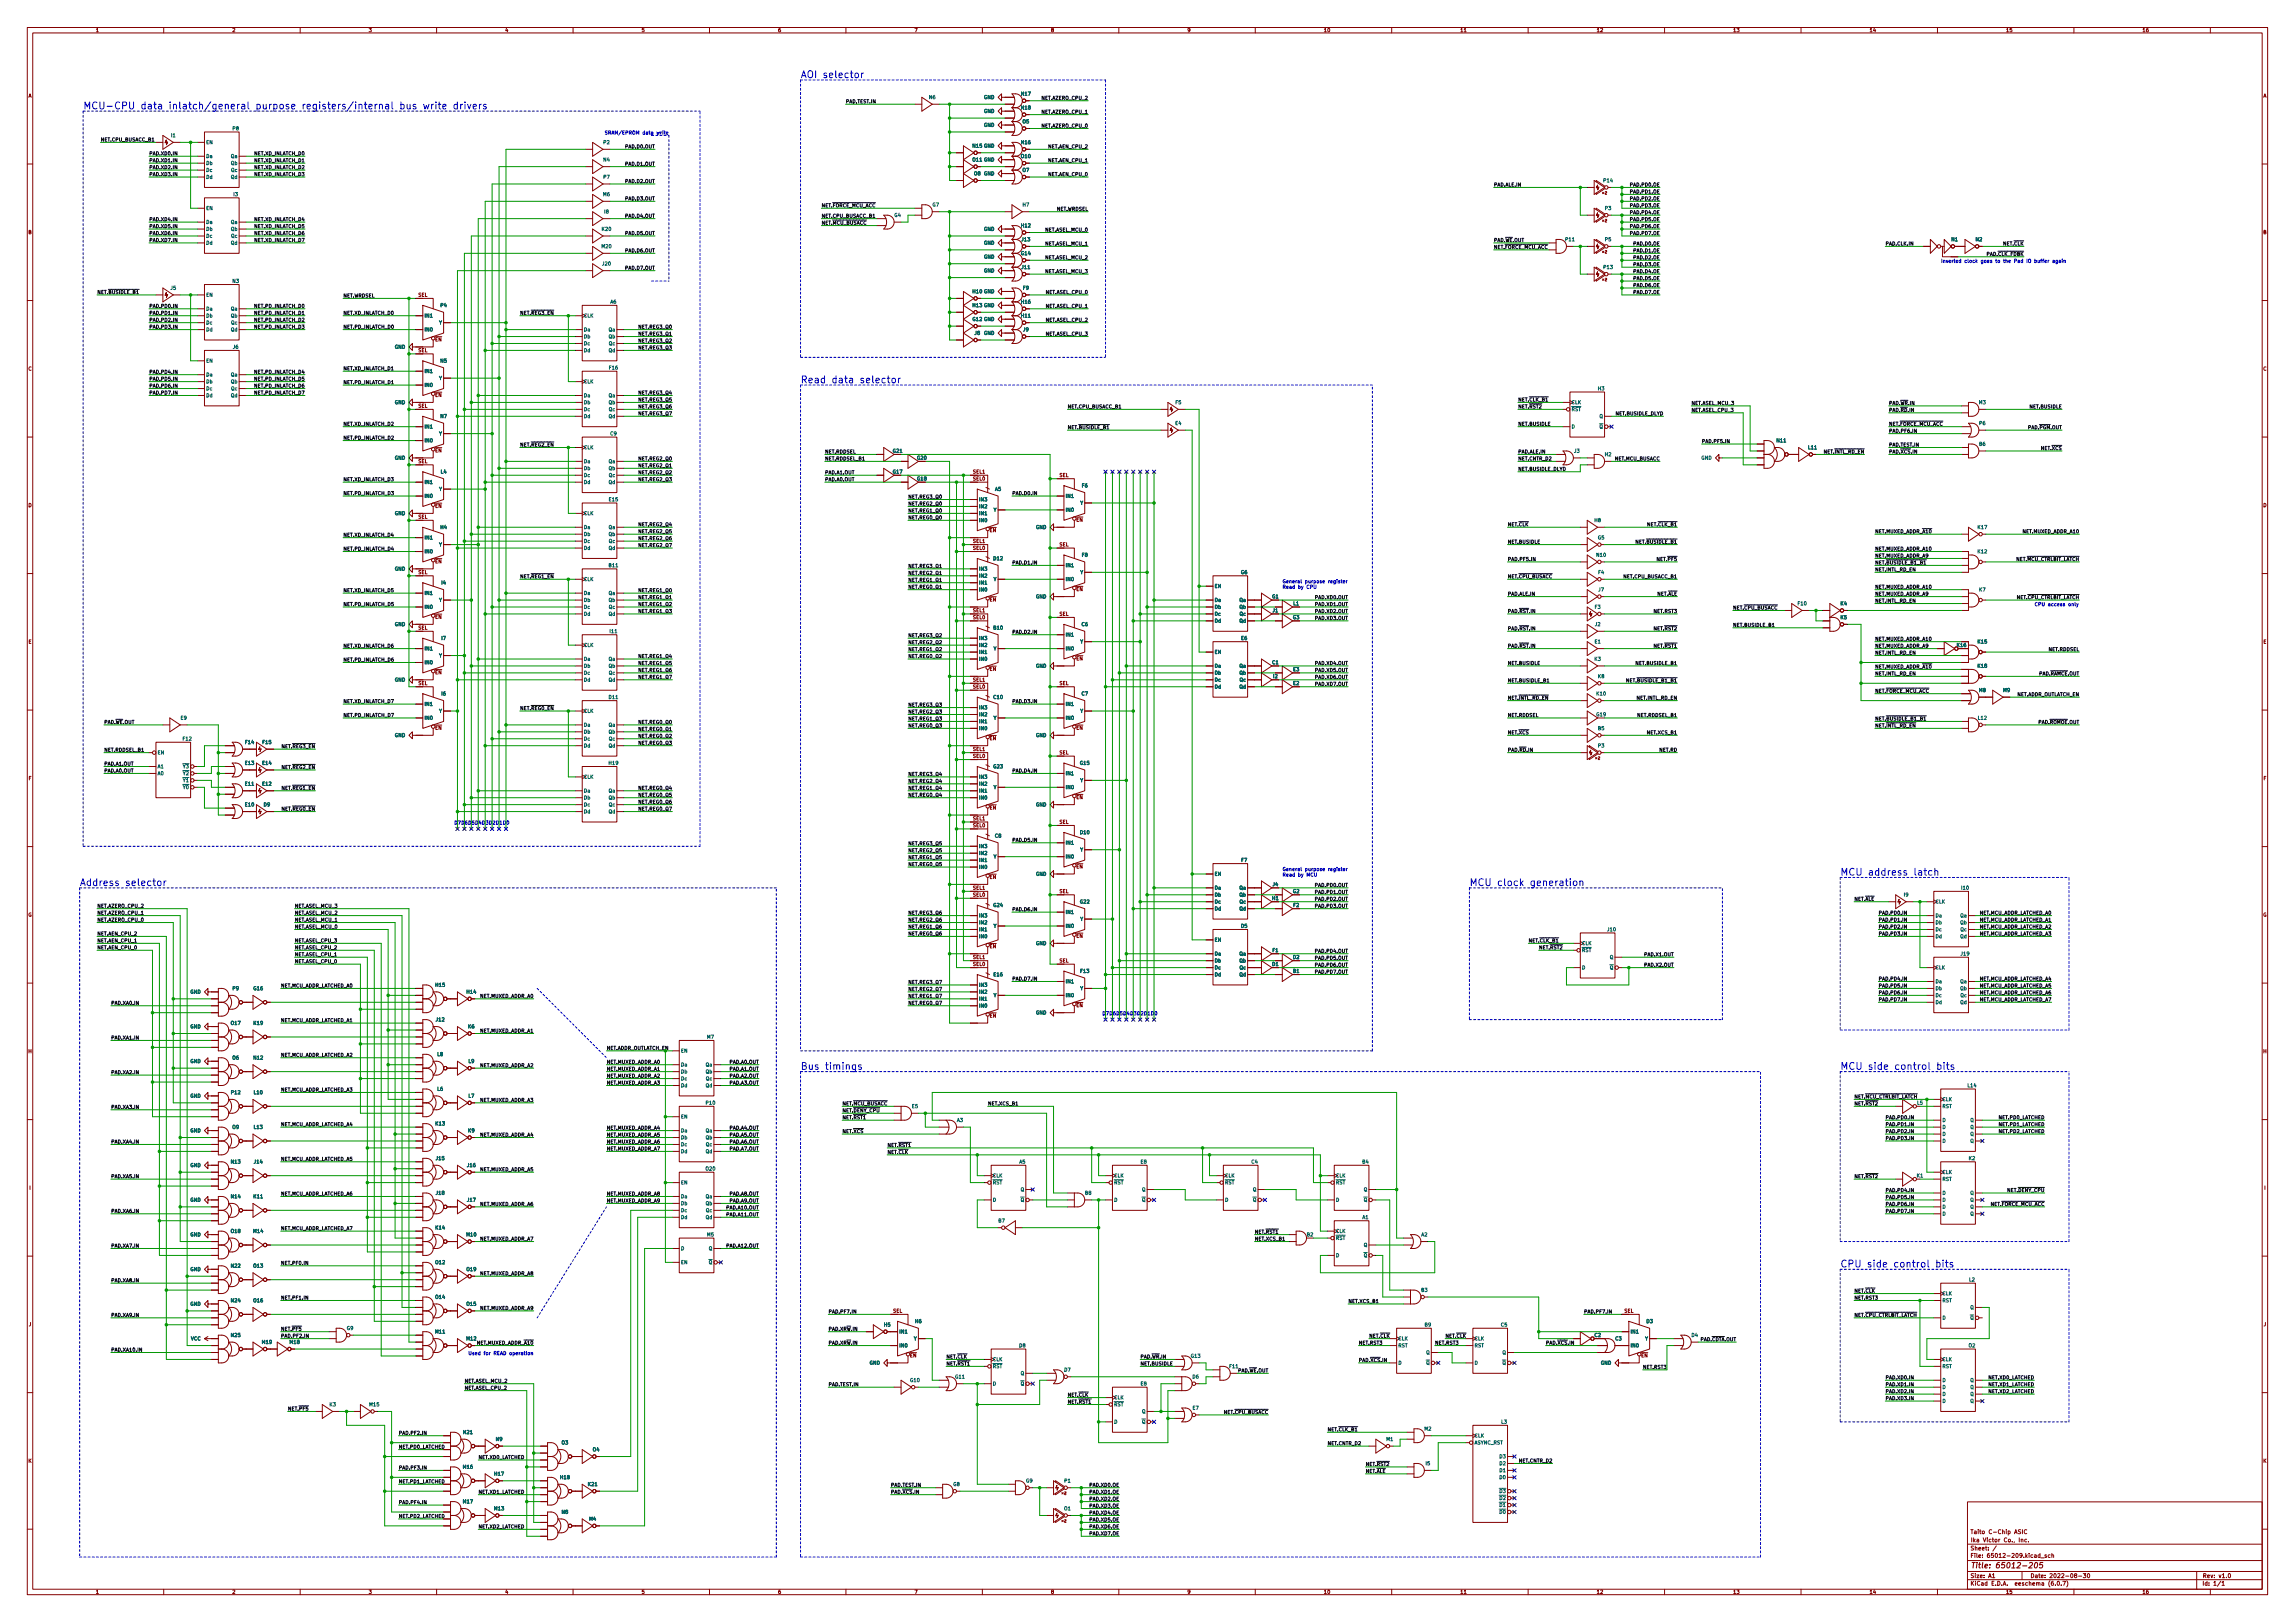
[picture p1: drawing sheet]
<svg xmlns="http://www.w3.org/2000/svg" width="841mm" height="594mm" viewBox="0 0 841 594" stroke-linecap="round" stroke-linejoin="round" font-family="sans-serif">
<defs><g id="words">
<g font-size="3.5" fill="#0000c2">
<text x="293.4" y="28.6">AOI selector</text>
<text x="30.5" y="40">MCU-CPU data inlatch/general purpose registers/internal bus write drivers</text>
<text x="293.4" y="140.3">Read data selector</text>
<text x="674.4" y="320.7">MCU address latch</text>
<text x="29.2" y="324.5">Address selector</text>
<text x="538.5" y="324.5">MCU clock generation</text>
<text x="293.4" y="391.8">Bus timings</text>
<text x="674.4" y="391.8">MCU side control bits</text>
<text x="674.4" y="464.2">CPU side control bits</text>
</g>
<text font-size="2.8" fill="#840000" x="722" y="574.4">Title: 65012-205</text>
<g font-size="2.1" fill="#840000">
<text x="722" y="561.8">Taito C-Chip ASIC</text>
<text x="722" y="567.8">Sheet: /</text>
<text x="722" y="564.8">Ika Victor Co., Inc.</text>
<text x="722" y="570.5">File: 65012-209.kicad_sch</text>
<text x="722" y="580.7">KiCad E.D.A. eeschema (6.0.7)</text>
<text x="722" y="577.9">Size: A1</text>
<text x="744" y="577.9">Date: 2022-08-30</text>
<text x="807" y="577.9">Rev: v1.0</text>
<text x="807" y="580.7">Id: 1/1</text>
</g>
<g font-size="1.8" fill="#840000">
<text x="35" y="11.7">1</text>
<text x="85" y="11.7">2</text>
<text x="135" y="11.7">3</text>
<text x="185" y="11.7">4</text>
<text x="235" y="11.7">5</text>
<text x="285" y="11.7">6</text>
<text x="335" y="11.7">7</text>
<text x="385" y="11.7">8</text>
<text x="435" y="11.7">9</text>
<text x="485" y="11.7">10</text>
<text x="535" y="11.7">11</text>
<text x="585" y="11.7">12</text>
<text x="635" y="11.7">13</text>
<text x="685" y="11.7">14</text>
<text x="735" y="11.7">15</text>
<text x="785" y="11.7">16</text>
<text x="10.3" y="35.7">A</text>
<text x="829.3" y="35.7">A</text>
<text x="10.3" y="85.7">B</text>
<text x="829.3" y="85.7">B</text>
<text x="153.2" y="108.7">SEL</text>
<text x="158.7" y="125">~{EN}</text>
<text x="153.2" y="129">SEL</text>
<text x="10.3" y="135.7">C</text>
<text x="829.3" y="135.7">C</text>
<text x="153.2" y="149.3">SEL</text>
<text x="158.7" y="145.3">~{EN}</text>
<text x="158.7" y="165.7">~{EN}</text>
<text x="327.3" y="165.8">G21</text>
<text x="153.2" y="169.6">SEL</text>
<text x="327.3" y="173.4">G17</text>
<text x="336.1" y="168.3">G20</text>
<text x="356.6" y="173.4">SEL1</text>
<text x="336.1" y="176">G18</text>
<text x="356.6" y="176">SEL0</text>
<text x="388.2" y="174.7">SEL</text>
<text x="10.3" y="185.7">D</text>
<text x="158.7" y="186">~{EN}</text>
<text x="829.3" y="185.7">D</text>
<text x="153.2" y="189.9">SEL</text>
<text x="393.7" y="191.1">~{EN}</text>
<text x="361.9" y="194.9">~{EN}</text>
<text x="356.6" y="201.4">SEL0</text>
<text x="356.6" y="198.8">SEL1</text>
<text x="388.2" y="200.1">SEL</text>
<text x="158.7" y="206.3">~{EN}</text>
<text x="153.2" y="210.3">SEL</text>
<text x="361.9" y="220.3">~{EN}</text>
<text x="393.7" y="216.5">~{EN}</text>
<text x="466.2" y="219.1">G1</text>
<text x="158.7" y="226.6">~{EN}</text>
<text x="356.6" y="226.8">SEL0</text>
<text x="356.6" y="224.2">SEL1</text>
<text x="388.2" y="225.5">SEL</text>
<text x="473.8" y="226.8">G3</text>
<text x="153.2" y="230.6">SEL</text>
<text x="10.4" y="235.7">E</text>
<text x="717.2" y="236.9">K16</text>
<text x="829.4" y="235.7">E</text>
<text x="361.9" y="245.7">~{EN}</text>
<text x="393.7" y="241.9">~{EN}</text>
<text x="466.2" y="243.3">C1</text>
<text x="473.9" y="245.8">E3</text>
<text x="153.2" y="250.9">SEL</text>
<text x="158.7" y="246.9">~{EN}</text>
<text x="356.6" y="249.6">SEL1</text>
<text x="388.2" y="250.9">SEL</text>
<text x="356.6" y="252.2">SEL0</text>
<text x="158.7" y="267.3">~{EN}</text>
<text x="393.7" y="267.3">~{EN}</text>
<text x="356.6" y="275">SEL1</text>
<text x="361.9" y="271.1">~{EN}</text>
<text x="356.6" y="277.6">SEL0</text>
<text x="388.2" y="276.3">SEL</text>
<text x="10.4" y="285.7">F</text>
<text x="829.4" y="285.7">F</text>
<text x="393.7" y="292.7">~{EN}</text>
<text x="361.9" y="296.5">~{EN}</text>
<text x="356.6" y="303">SEL0</text>
<text x="356.6" y="300.4">SEL1</text>
<text x="388.2" y="301.7">SEL</text>
<text x="361.9" y="321.9">~{EN}</text>
<text x="393.7" y="318.1">~{EN}</text>
<text x="356.6" y="328.4">SEL0</text>
<text x="356.6" y="325.8">SEL1</text>
<text x="388.2" y="327.1">SEL</text>
<text x="466.4" y="324.6">J4</text>
<text x="473.8" y="327.1">G2</text>
<text x="10.3" y="335.7">G</text>
<text x="829.3" y="335.7">G</text>
<text x="361.9" y="347.3">~{EN}</text>
<text x="393.7" y="343.5">~{EN}</text>
<text x="356.6" y="353.8">SEL0</text>
<text x="356.6" y="351.2">SEL1</text>
<text x="388.2" y="352.5">SEL</text>
<text x="393.7" y="368.9">~{EN}</text>
<text x="361.9" y="372.7">~{EN}</text>
<text x="10.3" y="385.7">H</text>
<text x="829.3" y="385.7">H</text>
<text x="10.7" y="435.7">I</text>
<text x="829.7" y="435.7">I</text>
<text x="10.5" y="485.7">J</text>
<text x="327.2" y="480.8">SEL</text>
<text x="595.2" y="480.8">SEL</text>
<text x="829.5" y="485.7">J</text>
<text x="584.3" y="489.7">C2</text>
<text x="332.7" y="497.1">~{EN}</text>
<text x="600.7" y="497.1">~{EN}</text>
<text x="10.3" y="535.7">K</text>
<text x="829.3" y="535.7">K</text>
<text x="35" y="583.7">1</text>
<text x="85" y="583.7">2</text>
<text x="135" y="583.7">3</text>
<text x="185" y="583.7">4</text>
<text x="235" y="583.7">5</text>
<text x="285" y="583.7">6</text>
<text x="335" y="583.7">7</text>
<text x="385" y="583.7">8</text>
<text x="435" y="583.7">9</text>
<text x="485" y="583.7">10</text>
<text x="535" y="583.7">11</text>
<text x="585" y="583.7">12</text>
<text x="635" y="583.7">13</text>
<text x="685" y="583.7">14</text>
<text x="735" y="583.7">15</text>
<text x="785" y="583.7">16</text>
</g>
<g font-size="1.8" fill="#006464">
<text x="374.3" y="35">N17</text>
<text x="340.5" y="36.3">N6</text>
<text x="360.5" y="41.3">GND</text>
<text x="360.5" y="36.3">GND</text>
<text x="374.3" y="40.1">N18</text>
<text x="85.3" y="47.7">P8</text>
<text x="360.5" y="46.4">GND</text>
<text x="374.7" y="45.2">O5</text>
<text x="62.8" y="50.2">I1</text>
<text x="75.4" y="52.8">EN</text>
<text x="221.2" y="52.8">P2</text>
<text x="374.3" y="52.8">N16</text>
<text x="75.4" y="57.9">Da</text>
<text x="84.8" y="57.9">Qa</text>
<text x="221.1" y="59.1">N4</text>
<text x="356.5" y="59.1">O11 GND</text>
<text x="356.5" y="54">N15 GND</text>
<text x="374.2" y="57.9">O10</text>
<text x="75.4" y="60.4">Db</text>
<text x="75.4" y="62.9">Dc</text>
<text x="75.4" y="65.5">Dd</text>
<text x="84.7" y="60.4">Qb</text>
<text x="84.7" y="65.5">Qd</text>
<text x="84.8" y="62.9">Qc</text>
<text x="221.2" y="65.5">P7</text>
<text x="357" y="64.2">O8 GND</text>
<text x="374.7" y="62.9">O7</text>
<text x="85.6" y="71.8">I3</text>
<text x="221" y="71.8">M6</text>
<text x="587.7" y="66.7">P14</text>
<text x="75.4" y="76.9">EN</text>
<text x="341.7" y="75.6">G7</text>
<text x="374.8" y="75.6">H7</text>
<text x="588.2" y="76.9">P3</text>
<text x="75.4" y="82">Da</text>
<text x="84.8" y="82">Qa</text>
<text x="221.5" y="78.2">I8</text>
<text x="327.8" y="79.4">G4</text>
<text x="374.3" y="83.3">H12</text>
<text x="75.4" y="84.5">Db</text>
<text x="75.4" y="87.1">Dc</text>
<text x="75.4" y="89.6">Dd</text>
<text x="84.7" y="84.5">Qb</text>
<text x="84.7" y="89.6">Qd</text>
<text x="84.8" y="87.1">Qc</text>
<text x="220.6" y="84.5">K20</text>
<text x="360.5" y="84.5">GND</text>
<text x="360.5" y="89.6">GND</text>
<text x="374.4" y="88.3">J13</text>
<text x="573.7" y="88.3">P11</text>
<text x="588.2" y="88.3">P5</text>
<text x="715.1" y="88.3">N1</text>
<text x="724" y="88.3">N2</text>
<text x="220.5" y="90.9">M20</text>
<text x="360.5" y="94.7">GND</text>
<text x="374.2" y="93.4">G14</text>
<text x="220.8" y="97.2">J20</text>
<text x="360.5" y="99.8">GND</text>
<text x="374.4" y="98.5">J11</text>
<text x="587.7" y="98.5">P13</text>
<text x="62.5" y="106.1">J5</text>
<text x="85.2" y="103.6">N3</text>
<text x="356.5" y="107.4">H10 GND</text>
<text x="374.9" y="106.1">F9</text>
<text x="75.4" y="113.7">Da</text>
<text x="75.4" y="108.7">EN</text>
<text x="84.8" y="113.7">Qa</text>
<text x="161.5" y="112.5">P4</text>
<text x="223.7" y="111.2">A6</text>
<text x="356.5" y="112.5">H13 GND</text>
<text x="374.3" y="111.2">H16</text>
<text x="75.4" y="116.3">Db</text>
<text x="75.4" y="118.8">Dc</text>
<text x="84.7" y="116.3">Qb</text>
<text x="84.8" y="118.8">Qc</text>
<text x="155.4" y="116.3">IN1</text>
<text x="160.9" y="118.8">Y</text>
<text x="213.9" y="116.3">CLK</text>
<text x="356.5" y="117.5">G12 GND</text>
<text x="374.3" y="116.3">H11</text>
<text x="75.4" y="121.4">Dd</text>
<text x="84.7" y="121.4">Qd</text>
<text x="155.4" y="121.4">IN0</text>
<text x="213.9" y="121.4">Da</text>
<text x="213.9" y="123.9">Db</text>
<text x="223.1" y="123.9">Qb</text>
<text x="223.2" y="121.4">Qa</text>
<text x="357.2" y="122.6">J8</text>
<text x="360.5" y="122.6">GND</text>
<text x="374.9" y="121.4">J9</text>
<text x="85.4" y="127.7">J6</text>
<text x="144.6" y="127.7">GND</text>
<text x="213.9" y="126.4">Dc</text>
<text x="213.9" y="129">Dd</text>
<text x="223.1" y="129">Qd</text>
<text x="223.2" y="126.4">Qc</text>
<text x="75.4" y="137.9">Da</text>
<text x="75.4" y="132.8">EN</text>
<text x="84.8" y="137.9">Qa</text>
<text x="155.4" y="136.6">IN1</text>
<text x="161.4" y="132.8">N5</text>
<text x="223.3" y="135.3">F16</text>
<text x="75.4" y="140.4">Db</text>
<text x="75.4" y="142.9">Dc</text>
<text x="84.7" y="140.4">Qb</text>
<text x="84.8" y="142.9">Qc</text>
<text x="155.4" y="141.7">IN0</text>
<text x="160.9" y="139.1">Y</text>
<text x="213.9" y="140.4">CLK</text>
<text x="585.6" y="142.9">H3</text>
<text x="75.4" y="145.5">Dd</text>
<text x="84.7" y="145.5">Qd</text>
<text x="144.6" y="148">GND</text>
<text x="213.9" y="145.5">Da</text>
<text x="213.9" y="148">Db</text>
<text x="223.1" y="148">Qb</text>
<text x="223.2" y="145.5">Qa</text>
<text x="430.8" y="148">F5</text>
<text x="575.8" y="148">CLK</text>
<text x="725.2" y="148">M3</text>
<text x="161.4" y="153.1">N7</text>
<text x="213.9" y="150.6">Dc</text>
<text x="213.9" y="153.1">Dd</text>
<text x="223.1" y="153.1">Qd</text>
<text x="223.2" y="150.6">Qc</text>
<text x="430.7" y="155.6">E4</text>
<text x="575.8" y="150.6">~{RST}</text>
<text x="586.1" y="153.1">Q</text>
<text x="725.4" y="155.6">P6</text>
<text x="155.4" y="162">IN0</text>
<text x="155.4" y="156.9">IN1</text>
<text x="160.9" y="159.5">Y</text>
<text x="223.7" y="159.5">C9</text>
<text x="575.8" y="156.9">D</text>
<text x="584.7" y="156.9">~{Q}</text>
<text x="651.2" y="162">N11</text>
<text x="213.9" y="164.5">CLK</text>
<text x="576.9" y="165.8">J3</text>
<text x="588.1" y="167.1">H2</text>
<text x="662.7" y="164.5">L11</text>
<text x="725.3" y="163.3">B6</text>
<text x="144.6" y="168.3">GND</text>
<text x="161.5" y="173.4">L4</text>
<text x="213.9" y="169.6">Da</text>
<text x="213.9" y="172.2">Db</text>
<text x="223.1" y="172.2">Qb</text>
<text x="223.2" y="169.6">Qa</text>
<text x="623.4" y="168.3">GND</text>
<text x="155.4" y="177.2">IN1</text>
<text x="160.9" y="179.8">Y</text>
<text x="213.9" y="174.7">Dc</text>
<text x="213.9" y="177.2">Dd</text>
<text x="223.1" y="177.2">Qd</text>
<text x="223.2" y="174.7">Qc</text>
<text x="364.6" y="179.8">A5</text>
<text x="396.5" y="178.5">F6</text>
<text x="155.4" y="182.3">IN0</text>
<text x="223.2" y="183.6">E15</text>
<text x="358.6" y="183.6">IN3</text>
<text x="390.4" y="182.3">IN1</text>
<text x="395.8" y="184.9">Y</text>
<text x="144.6" y="188.7">GND</text>
<text x="213.9" y="188.7">CLK</text>
<text x="358.6" y="191.2">IN0</text>
<text x="358.6" y="188.7">IN1</text>
<text x="358.6" y="186.1">IN2</text>
<text x="364.1" y="187.4">Y</text>
<text x="390.4" y="187.4">IN0</text>
<text x="584.3" y="191.2">H8</text>
<text x="155.4" y="197.6">IN1</text>
<text x="161.4" y="193.7">H4</text>
<text x="213.9" y="193.7">Da</text>
<text x="213.9" y="196.3">Db</text>
<text x="223.1" y="196.3">Qb</text>
<text x="223.2" y="193.7">Qa</text>
<text x="379.6" y="193.7">GND</text>
<text x="585.6" y="197.6">G5</text>
<text x="724.8" y="193.7">K17</text>
<text x="155.4" y="202.6">IN0</text>
<text x="160.9" y="200.1">Y</text>
<text x="213.9" y="198.8">Dc</text>
<text x="213.9" y="201.4">Dd</text>
<text x="223.1" y="201.4">Qd</text>
<text x="223.2" y="198.8">Qc</text>
<text x="396.5" y="203.9">F8</text>
<text x="585.1" y="203.9">N10</text>
<text x="724.8" y="202.6">K12</text>
<text x="144.6" y="209">GND</text>
<text x="223.2" y="207.7">B11</text>
<text x="358.6" y="209">IN3</text>
<text x="364.1" y="205.2">D12</text>
<text x="390.4" y="207.7">IN1</text>
<text x="161.8" y="214.1">I4</text>
<text x="213.9" y="212.8">CLK</text>
<text x="358.6" y="214.1">IN1</text>
<text x="358.6" y="211.5">IN2</text>
<text x="364.1" y="212.8">Y</text>
<text x="390.4" y="212.8">IN0</text>
<text x="395.8" y="210.3">Y</text>
<text x="445" y="215.3">EN</text>
<text x="454.8" y="210.3">G6</text>
<text x="585.7" y="210.3">F4</text>
<text x="155.4" y="217.9">IN1</text>
<text x="160.9" y="220.4">Y</text>
<text x="213.9" y="217.9">Da</text>
<text x="213.9" y="220.4">Db</text>
<text x="223.1" y="220.4">Qb</text>
<text x="223.2" y="217.9">Qa</text>
<text x="358.6" y="216.6">IN0</text>
<text x="379.6" y="219.1">GND</text>
<text x="445" y="220.4">Da</text>
<text x="454.3" y="220.4">Qa</text>
<text x="473.9" y="221.7">L1</text>
<text x="585.8" y="216.6">J7</text>
<text x="658.9" y="221.7">F10</text>
<text x="674.5" y="221.7">K4</text>
<text x="725.3" y="216.6">K7</text>
<text x="155.4" y="223">IN0</text>
<text x="213.9" y="223">Dc</text>
<text x="213.9" y="225.5">Dd</text>
<text x="223.1" y="225.5">Qd</text>
<text x="223.2" y="223">Qc</text>
<text x="445" y="223">Db</text>
<text x="445" y="225.5">Dc</text>
<text x="454.2" y="223">Qb</text>
<text x="454.3" y="225.5">Qc</text>
<text x="466.4" y="224.2">J1</text>
<text x="584.4" y="223">F3</text>
<text x="674.5" y="226.8">K5</text>
<text x="144.6" y="229.3">GND</text>
<text x="223.6" y="231.8">I11</text>
<text x="364.1" y="230.6">B10</text>
<text x="390.4" y="233.1">IN1</text>
<text x="396.4" y="229.3">C6</text>
<text x="445" y="228">Dd</text>
<text x="454.2" y="228">Qd</text>
<text x="584.5" y="229.3">J2</text>
<text x="155.4" y="238.2">IN1</text>
<text x="161.8" y="234.4">I7</text>
<text x="213.9" y="236.9">CLK</text>
<text x="358.6" y="239.5">IN1</text>
<text x="358.6" y="236.9">IN2</text>
<text x="358.6" y="234.4">IN3</text>
<text x="364.1" y="238.2">Y</text>
<text x="390.4" y="238.2">IN0</text>
<text x="395.8" y="235.7">Y</text>
<text x="445" y="239.5">EN</text>
<text x="454.8" y="234.4">E6</text>
<text x="584.4" y="235.7">E1</text>
<text x="724.8" y="235.7">K15</text>
<text x="155.4" y="243.3">IN0</text>
<text x="160.9" y="240.7">Y</text>
<text x="213.9" y="242">Da</text>
<text x="213.9" y="244.5">Db</text>
<text x="223.1" y="244.5">Qb</text>
<text x="223.2" y="242">Qa</text>
<text x="358.6" y="242">IN0</text>
<text x="379.6" y="244.5">GND</text>
<text x="445" y="244.5">Da</text>
<text x="454.3" y="244.5">Qa</text>
<text x="584.3" y="242">K3</text>
<text x="724.8" y="244.5">K18</text>
<text x="144.6" y="249.6">GND</text>
<text x="213.9" y="247.1">Dc</text>
<text x="213.9" y="249.6">Dd</text>
<text x="223.1" y="249.6">Qd</text>
<text x="223.2" y="247.1">Qc</text>
<text x="445" y="247.1">Db</text>
<text x="445" y="249.6">Dc</text>
<text x="454.2" y="247.1">Qb</text>
<text x="454.3" y="249.6">Qc</text>
<text x="466.6" y="248.4">I2</text>
<text x="473.9" y="250.9">E2</text>
<text x="585.6" y="248.4">K8</text>
<text x="161.8" y="254.7">I6</text>
<text x="223.2" y="256">D11</text>
<text x="364.1" y="256">C10</text>
<text x="396.4" y="254.7">C7</text>
<text x="445" y="252.2">Dd</text>
<text x="454.2" y="252.2">Qd</text>
<text x="585.1" y="254.7">K10</text>
<text x="725.2" y="253.4">M8</text>
<text x="734.1" y="253.4">M9</text>
<text x="66.2" y="263.6">E9</text>
<text x="155.4" y="263.6">IN0</text>
<text x="155.4" y="258.5">IN1</text>
<text x="160.9" y="261.1">Y</text>
<text x="213.9" y="261.1">CLK</text>
<text x="358.6" y="262.3">IN2</text>
<text x="358.6" y="259.8">IN3</text>
<text x="364.1" y="263.6">Y</text>
<text x="390.4" y="263.6">IN0</text>
<text x="390.4" y="258.5">IN1</text>
<text x="395.8" y="261.1">Y</text>
<text x="585.1" y="262.3">G19</text>
<text x="724.9" y="263.6">L12</text>
<text x="144.6" y="269.9">GND</text>
<text x="213.9" y="266.1">Da</text>
<text x="213.9" y="268.7">Db</text>
<text x="223.1" y="268.7">Qb</text>
<text x="223.2" y="266.1">Qa</text>
<text x="358.6" y="267.4">IN0</text>
<text x="358.6" y="264.9">IN1</text>
<text x="379.6" y="269.9">GND</text>
<text x="585.6" y="267.4">B5</text>
<text x="67.1" y="271.2">F12</text>
<text x="89.9" y="272.5">F14</text>
<text x="96.3" y="272.5">F15</text>
<text x="213.9" y="271.2">Dc</text>
<text x="213.9" y="273.8">Dd</text>
<text x="223.1" y="273.8">Qd</text>
<text x="223.2" y="271.2">Qc</text>
<text x="585.7" y="273.8">P3</text>
<text x="57.7" y="281.4">A1</text>
<text x="57.7" y="276.3">EN</text>
<text x="65.8" y="281.4">~{Y3}</text>
<text x="89.9" y="280.1">E13</text>
<text x="96.2" y="280.1">E14</text>
<text x="223.2" y="280.1">H19</text>
<text x="364.1" y="281.4">G23</text>
<text x="395.8" y="280.1">G15</text>
<text x="57.7" y="283.9">A0</text>
<text x="65.8" y="286.5">~{Y1}</text>
<text x="65.8" y="283.9">~{Y2}</text>
<text x="89.9" y="287.7">E11</text>
<text x="96.2" y="287.7">E12</text>
<text x="213.9" y="285.2">CLK</text>
<text x="358.6" y="287.7">IN2</text>
<text x="358.6" y="285.2">IN3</text>
<text x="390.4" y="283.9">IN1</text>
<text x="395.8" y="286.5">Y</text>
<text x="65.8" y="289">~{Y0}</text>
<text x="213.9" y="290.3">Da</text>
<text x="213.9" y="292.8">Db</text>
<text x="223.1" y="292.8">Qb</text>
<text x="223.2" y="290.3">Qa</text>
<text x="358.6" y="292.8">IN0</text>
<text x="358.6" y="290.3">IN1</text>
<text x="364.1" y="289">Y</text>
<text x="390.4" y="289">IN0</text>
<text x="89.9" y="295.3">E10</text>
<text x="96.7" y="295.3">D9</text>
<text x="213.9" y="295.3">Dc</text>
<text x="213.9" y="297.9">Dd</text>
<text x="223.1" y="297.9">Qd</text>
<text x="223.2" y="295.3">Qc</text>
<text x="379.6" y="295.3">GND</text>
<text x="395.9" y="305.5">D10</text>
<text x="358.6" y="310.6">IN3</text>
<text x="364.6" y="306.8">C8</text>
<text x="390.4" y="309.3">IN1</text>
<text x="395.8" y="311.9">Y</text>
<text x="358.6" y="315.7">IN1</text>
<text x="358.6" y="313.1">IN2</text>
<text x="364.1" y="314.4">Y</text>
<text x="390.4" y="314.4">IN0</text>
<text x="454.9" y="315.7">F7</text>
<text x="358.6" y="318.2">IN0</text>
<text x="379.6" y="320.7">GND</text>
<text x="445" y="320.7">EN</text>
<text x="445" y="325.8">Da</text>
<text x="445" y="328.4">Db</text>
<text x="454.2" y="328.4">Qb</text>
<text x="454.3" y="325.8">Qa</text>
<text x="466.2" y="329.6">H1</text>
<text x="697.8" y="328.4">I9</text>
<text x="718.9" y="325.8">I10</text>
<text x="358.6" y="336">IN3</text>
<text x="364.1" y="332.2">G24</text>
<text x="390.4" y="334.7">IN1</text>
<text x="395.8" y="330.9">G22</text>
<text x="445" y="330.9">Dc</text>
<text x="445" y="333.4">Dd</text>
<text x="454.2" y="333.4">Qd</text>
<text x="454.3" y="330.9">Qc</text>
<text x="473.9" y="332.2">F2</text>
<text x="709.2" y="330.9">CLK</text>
<text x="709.2" y="336">Da</text>
<text x="718.5" y="336">Qa</text>
<text x="358.6" y="341.1">IN1</text>
<text x="358.6" y="338.5">IN2</text>
<text x="364.1" y="339.8">Y</text>
<text x="390.4" y="339.8">IN0</text>
<text x="395.8" y="337.3">Y</text>
<text x="454.8" y="339.8">D5</text>
<text x="589.1" y="341.1">J10</text>
<text x="709.2" y="338.5">Db</text>
<text x="709.2" y="341.1">Dc</text>
<text x="718.4" y="338.5">Qb</text>
<text x="718.5" y="341.1">Qc</text>
<text x="358.6" y="343.6">IN0</text>
<text x="379.6" y="346.1">GND</text>
<text x="445" y="344.9">EN</text>
<text x="579.6" y="346.1">CLK</text>
<text x="709.2" y="343.6">Dd</text>
<text x="718.4" y="343.6">Qd</text>
<text x="445" y="350">Da</text>
<text x="445" y="352.5">Db</text>
<text x="454.2" y="352.5">Qb</text>
<text x="454.3" y="350">Qa</text>
<text x="466.2" y="353.8">D1</text>
<text x="466.3" y="348.7">F1</text>
<text x="473.8" y="351.2">D2</text>
<text x="579.6" y="348.7">~{RST}</text>
<text x="589.9" y="351.2">Q</text>
<text x="718.6" y="350">J19</text>
<text x="364.2" y="357.6">E16</text>
<text x="396" y="356.3">F13</text>
<text x="445" y="355">Dc</text>
<text x="445" y="357.6">Dd</text>
<text x="454.2" y="357.6">Qd</text>
<text x="454.3" y="355">Qc</text>
<text x="473.8" y="356.3">B1</text>
<text x="579.6" y="355">D</text>
<text x="588.6" y="355">~{Q}</text>
<text x="709.2" y="355">CLK</text>
<text x="69.7" y="363.9">GND</text>
<text x="85.3" y="362.7">P9</text>
<text x="92.9" y="362.7">G16</text>
<text x="159.7" y="361.4">H15</text>
<text x="171.1" y="363.9">H14</text>
<text x="358.6" y="363.9">IN2</text>
<text x="358.6" y="361.4">IN3</text>
<text x="364.1" y="365.2">Y</text>
<text x="390.4" y="365.2">IN0</text>
<text x="390.4" y="360.1">IN1</text>
<text x="395.8" y="362.7">Y</text>
<text x="709.2" y="360.1">Da</text>
<text x="709.2" y="362.7">Db</text>
<text x="709.2" y="365.2">Dc</text>
<text x="718.4" y="362.7">Qb</text>
<text x="718.5" y="360.1">Qa</text>
<text x="718.5" y="365.2">Qc</text>
<text x="358.6" y="369">IN0</text>
<text x="358.6" y="366.5">IN1</text>
<text x="379.6" y="371.5">GND</text>
<text x="709.2" y="367.7">Dd</text>
<text x="718.4" y="367.7">Qd</text>
<text x="69.7" y="376.6">GND</text>
<text x="84.7" y="375.4">O17</text>
<text x="93" y="375.4">K19</text>
<text x="159.8" y="374.1">J12</text>
<text x="171.6" y="376.6">K6</text>
<text x="259.1" y="380.4">M7</text>
<text x="69.7" y="389.3">GND</text>
<text x="85.2" y="388.1">O6</text>
<text x="93" y="388.1">N12</text>
<text x="160.3" y="386.8">L8</text>
<text x="171.7" y="389.3">L9</text>
<text x="249.4" y="385.5">EN</text>
<text x="249.4" y="390.6">Da</text>
<text x="249.4" y="393.1">Db</text>
<text x="249.4" y="395.7">Dc</text>
<text x="258.7" y="393.1">Qb</text>
<text x="258.8" y="390.6">Qa</text>
<text x="258.8" y="395.7">Qc</text>
<text x="84.8" y="400.8">P12</text>
<text x="93.1" y="400.8">L10</text>
<text x="160.3" y="399.5">L6</text>
<text x="249.4" y="398.2">Dd</text>
<text x="258.7" y="398.2">Qd</text>
<text x="721.1" y="398.2">L14</text>
<text x="69.7" y="402">GND</text>
<text x="171.7" y="402">L7</text>
<text x="258.8" y="404.6">P10</text>
<text x="334.2" y="405.8">E5</text>
<text x="702.5" y="404.6">L5</text>
<text x="711.7" y="403.3">CLK</text>
<text x="711.7" y="405.8">RST</text>
<text x="85.2" y="413.5">O9</text>
<text x="93.1" y="413.5">L13</text>
<text x="159.7" y="412.2">K13</text>
<text x="249.4" y="409.6">EN</text>
<text x="350.7" y="410.9">A3</text>
<text x="711.7" y="413.5">D</text>
<text x="711.7" y="410.9">D</text>
<text x="722" y="413.5">Q</text>
<text x="722" y="410.9">Q</text>
<text x="69.7" y="414.7">GND</text>
<text x="171.6" y="414.7">K9</text>
<text x="249.4" y="414.7">Da</text>
<text x="249.4" y="417.3">Db</text>
<text x="249.4" y="419.8">Dc</text>
<text x="258.7" y="417.3">Qb</text>
<text x="258.8" y="414.7">Qa</text>
<text x="258.8" y="419.8">Qc</text>
<text x="711.7" y="418.5">D</text>
<text x="711.7" y="416">D</text>
<text x="722" y="418.5">Q</text>
<text x="722" y="416">Q</text>
<text x="159.8" y="424.9">J15</text>
<text x="249.4" y="422.3">Dd</text>
<text x="258.7" y="422.3">Qd</text>
<text x="721.5" y="424.9">K2</text>
<text x="69.7" y="427.4">GND</text>
<text x="84.7" y="426.2">N13</text>
<text x="93.1" y="426.2">J14</text>
<text x="171.2" y="427.4">J16</text>
<text x="258.7" y="428.7">O20</text>
<text x="363.7" y="431.2">CLK</text>
<text x="373.5" y="426.2">A5</text>
<text x="408.2" y="431.2">CLK</text>
<text x="418" y="426.2">E8</text>
<text x="448.8" y="431.2">CLK</text>
<text x="458.6" y="426.2">C4</text>
<text x="489.5" y="431.2">CLK</text>
<text x="499.2" y="426.2">B4</text>
<text x="702.4" y="431.2">K1</text>
<text x="711.7" y="430">CLK</text>
<text x="159.8" y="437.6">J18</text>
<text x="249.4" y="433.8">EN</text>
<text x="363.7" y="433.8">~{RST}</text>
<text x="374" y="436.3">Q</text>
<text x="397.6" y="437.6">B8</text>
<text x="408.2" y="433.8">~{RST}</text>
<text x="418.5" y="436.3">Q</text>
<text x="448.8" y="433.8">~{RST}</text>
<text x="459.1" y="436.3">Q</text>
<text x="489.5" y="433.8">~{RST}</text>
<text x="499.8" y="436.3">Q</text>
<text x="711.7" y="437.6">D</text>
<text x="711.7" y="432.5">RST</text>
<text x="722" y="437.6">Q</text>
<text x="69.7" y="440.1">GND</text>
<text x="84.7" y="438.9">N14</text>
<text x="93" y="438.9">K11</text>
<text x="171.2" y="440.1">J17</text>
<text x="249.4" y="438.9">Da</text>
<text x="249.4" y="441.4">Db</text>
<text x="249.4" y="443.9">Dc</text>
<text x="258.7" y="441.4">Qb</text>
<text x="258.8" y="438.9">Qa</text>
<text x="258.8" y="443.9">Qc</text>
<text x="363.7" y="440.1">D</text>
<text x="372.7" y="440.1">~{Q}</text>
<text x="408.2" y="440.1">D</text>
<text x="417.1" y="440.1">~{Q}</text>
<text x="448.8" y="440.1">D</text>
<text x="457.7" y="440.1">~{Q}</text>
<text x="489.5" y="440.1">D</text>
<text x="498.4" y="440.1">~{Q}</text>
<text x="711.7" y="442.7">D</text>
<text x="711.7" y="440.1">D</text>
<text x="722" y="442.7">Q</text>
<text x="722" y="440.1">Q</text>
<text x="249.4" y="446.5">Dd</text>
<text x="258.7" y="446.5">Qd</text>
<text x="365.9" y="447.7">B7</text>
<text x="499.2" y="446.5">A1</text>
<text x="711.7" y="445.2">D</text>
<text x="722" y="445.2">Q</text>
<text x="69.7" y="452.8">GND</text>
<text x="84.7" y="451.6">O18</text>
<text x="92.9" y="451.6">M14</text>
<text x="159.7" y="450.3">K14</text>
<text x="171" y="452.8">M10</text>
<text x="259.1" y="452.8">M5</text>
<text x="478.9" y="452.8">B2</text>
<text x="489.5" y="451.6">CLK</text>
<text x="489.5" y="454.1">~{RST}</text>
<text x="520.8" y="452.8">A2</text>
<text x="249.4" y="457.9">D</text>
<text x="259.7" y="457.9">Q</text>
<text x="489.5" y="460.4">D</text>
<text x="498.4" y="460.4">~{Q}</text>
<text x="499.8" y="456.6">Q</text>
<text x="69.7" y="465.5">GND</text>
<text x="84.7" y="464.3">N22</text>
<text x="92.9" y="464.3">O13</text>
<text x="159.6" y="463">O12</text>
<text x="171" y="465.5">O19</text>
<text x="249.4" y="463">EN</text>
<text x="258.4" y="463">~{Q}</text>
<text x="520.8" y="473.1">B3</text>
<text x="721.6" y="469.3">L2</text>
<text x="69.7" y="478.2">GND</text>
<text x="84.7" y="477">N24</text>
<text x="92.9" y="477">O16</text>
<text x="159.6" y="475.7">O14</text>
<text x="171" y="478.2">O15</text>
<text x="711.7" y="474.4">CLK</text>
<text x="711.7" y="477">RST</text>
<text x="722" y="479.5">Q</text>
<text x="324" y="485.8">H5</text>
<text x="335.4" y="484.6">H6</text>
<text x="522.1" y="485.8">B9</text>
<text x="550" y="485.8">C5</text>
<text x="603.4" y="484.6">D3</text>
<text x="711.7" y="483.3">D</text>
<text x="720.6" y="483.3">~{Q}</text>
<text x="69.9" y="490.9">VCC</text>
<text x="84.7" y="489.7">N25</text>
<text x="127.1" y="487.1">G9</text>
<text x="159.6" y="488.4">M11</text>
<text x="171" y="490.9">M12</text>
<text x="329.4" y="488.4">IN1</text>
<text x="334.9" y="490.9">Y</text>
<text x="512.3" y="490.9">CLK</text>
<text x="540.3" y="490.9">CLK</text>
<text x="592" y="490.9">C3</text>
<text x="597.4" y="488.4">IN1</text>
<text x="602.8" y="490.9">Y</text>
<text x="619.9" y="489.7">D4</text>
<text x="96.1" y="492.2">M19</text>
<text x="106.2" y="492.2">M18</text>
<text x="329.4" y="493.5">IN0</text>
<text x="373.5" y="493.5">D8</text>
<text x="436.5" y="497.3">G13</text>
<text x="512.3" y="493.5">RST</text>
<text x="522.6" y="496">Q</text>
<text x="540.3" y="493.5">RST</text>
<text x="550.6" y="496">Q</text>
<text x="597.4" y="493.5">IN0</text>
<text x="721.5" y="493.5">O2</text>
<text x="318.6" y="499.8">GND</text>
<text x="363.7" y="498.5">CLK</text>
<text x="363.7" y="501.1">~{RST}</text>
<text x="374" y="503.6">Q</text>
<text x="390" y="502.4">D7</text>
<text x="450.6" y="501.1">F11</text>
<text x="512.3" y="499.8">D</text>
<text x="521.2" y="499.8">~{Q}</text>
<text x="540.3" y="499.8">D</text>
<text x="549.2" y="499.8">~{Q}</text>
<text x="586.6" y="499.8">GND</text>
<text x="711.7" y="498.5">CLK</text>
<text x="711.7" y="501.1">RST</text>
<text x="333.6" y="506.2">G10</text>
<text x="350.1" y="504.9">G11</text>
<text x="363.7" y="507.4">D</text>
<text x="372.7" y="507.4">~{Q}</text>
<text x="418" y="507.4">E8</text>
<text x="437" y="504.9">D6</text>
<text x="711.7" y="508.7">D</text>
<text x="711.7" y="506.2">D</text>
<text x="722" y="508.7">Q</text>
<text x="722" y="506.2">Q</text>
<text x="120.8" y="515.1">K3</text>
<text x="135.4" y="515.1">M15</text>
<text x="408.2" y="512.5">CLK</text>
<text x="408.2" y="515.1">~{RST}</text>
<text x="711.7" y="513.8">D</text>
<text x="711.7" y="511.2">D</text>
<text x="722" y="513.8">Q</text>
<text x="722" y="511.2">Q</text>
<text x="408.2" y="521.4">D</text>
<text x="417.1" y="521.4">~{Q}</text>
<text x="418.5" y="517.6">Q</text>
<text x="437.1" y="516.3">E7</text>
<text x="550.1" y="521.4">L3</text>
<text x="169.8" y="525.2">N21</text>
<text x="181.7" y="527.8">N9</text>
<text x="508" y="527.8">M1</text>
<text x="522" y="523.9">M2</text>
<text x="540.3" y="526.5">CLK</text>
<text x="205.8" y="529">O3</text>
<text x="217.3" y="531.6">O4</text>
<text x="540.3" y="529">ASYNC_RST</text>
<text x="169.7" y="537.9">M16</text>
<text x="522.5" y="536.6">I5</text>
<text x="549.7" y="539.2">D1</text>
<text x="549.7" y="536.6">D2</text>
<text x="549.7" y="534.1">D3</text>
<text x="181.3" y="540.5">H17</text>
<text x="205.4" y="541.7">H18</text>
<text x="215.5" y="544.3">K21</text>
<text x="349.3" y="544.3">G8</text>
<text x="376" y="543">G9</text>
<text x="390.1" y="543">P1</text>
<text x="549.7" y="541.7">D0</text>
<text x="169.7" y="550.6">M17</text>
<text x="548.3" y="551.9">~{D1}</text>
<text x="548.3" y="549.3">~{D2}</text>
<text x="548.3" y="546.8">~{D3}</text>
<text x="181.2" y="553.2">M13</text>
<text x="205.9" y="554.4">N8</text>
<text x="215.9" y="557">M4</text>
<text x="390" y="553.2">O1</text>
</g>
<g font-size="1.8" fill="#0f0f0f">
<text x="309.9" y="37.8">PAD.TEST.IN</text>
<text x="381.9" y="36.6">NET.AZERO_CPU_2</text>
<text x="381.9" y="41.6">NET.AZERO_CPU_1</text>
<text x="381.9" y="46.7">NET.AZERO_CPU_0</text>
<text x="36.8" y="51.8">NET.CPU_BUSACC_B1</text>
<text x="54.6" y="56.9">PAD.XD0.IN</text>
<text x="54.6" y="59.4">PAD.XD1.IN</text>
<text x="93.3" y="59.4">NET.XD_INLATCH_D1</text>
<text x="93.3" y="56.9">NET.XD_INLATCH_D0</text>
<text x="229.3" y="54.3">PAD.D0.OUT</text>
<text x="384.3" y="59.4">NET.AEN_CPU_1</text>
<text x="384.3" y="54.3">NET.AEN_CPU_2</text>
<text x="54.6" y="64.5">PAD.XD3.IN</text>
<text x="54.6" y="62">PAD.XD2.IN</text>
<text x="93.3" y="64.5">NET.XD_INLATCH_D3</text>
<text x="93.3" y="62">NET.XD_INLATCH_D2</text>
<text x="229.3" y="60.7">PAD.D1.OUT</text>
<text x="384.3" y="64.5">NET.AEN_CPU_0</text>
<text x="229.3" y="67">PAD.D2.OUT</text>
<text x="547.4" y="68.3">PAD.ALE.IN</text>
<text x="597.6" y="70.8">PAD.PD1.OE</text>
<text x="597.6" y="68.3">PAD.PD0.OE</text>
<text x="229.3" y="73.4">PAD.D3.OUT</text>
<text x="301" y="75.9">NET.~{FORCE_MCU_ACC}</text>
<text x="387.1" y="77.2">NET.WRDSEL</text>
<text x="597.6" y="75.9">PAD.PD3.OE</text>
<text x="597.6" y="73.4">PAD.PD2.OE</text>
<text x="54.6" y="83.5">PAD.XD5.IN</text>
<text x="54.6" y="81">PAD.XD4.IN</text>
<text x="93.3" y="81">NET.XD_INLATCH_D4</text>
<text x="93.3" y="83.5">NET.XD_INLATCH_D5</text>
<text x="229.3" y="79.7">PAD.D4.OUT</text>
<text x="301" y="79.7">NET.CPU_BUSACC_B1</text>
<text x="301" y="82.3">NET.~{MCU_BUSACC}</text>
<text x="597.6" y="78.5">PAD.PD4.OE</text>
<text x="597.6" y="81">PAD.PD5.OE</text>
<text x="597.6" y="83.5">PAD.PD6.OE</text>
<text x="54.6" y="88.6">PAD.XD7.IN</text>
<text x="54.6" y="86.1">PAD.XD6.IN</text>
<text x="93.3" y="86.1">NET.XD_INLATCH_D6</text>
<text x="93.3" y="88.6">NET.XD_INLATCH_D7</text>
<text x="229.3" y="86.1">PAD.D5.OUT</text>
<text x="383.1" y="89.9">NET.ASEL_MCU_1</text>
<text x="383.1" y="84.8">NET.ASEL_MCU_0</text>
<text x="547.4" y="88.6">PAD.~{WE}.OUT</text>
<text x="597.6" y="86.1">PAD.PD7.OE</text>
<text x="598.8" y="89.9">PAD.D0.OE</text>
<text x="690.9" y="89.9">PAD.CLK.IN</text>
<text x="732.6" y="89.9">NET.~{CLK}</text>
<text x="229.3" y="92.4">PAD.D6.OUT</text>
<text x="383.1" y="95">NET.ASEL_MCU_2</text>
<text x="547.4" y="91.2">NET.~{FORCE_MCU_ACC}</text>
<text x="598.8" y="92.4">PAD.D1.OE</text>
<text x="598.8" y="95">PAD.D2.OE</text>
<text x="726.5" y="93.7">PAD.~{CLK_FDBK}</text>
<text x="229.3" y="98.8">PAD.D7.OUT</text>
<text x="383.1" y="100.1">NET.ASEL_MCU_3</text>
<text x="598.8" y="97.5">PAD.D3.OE</text>
<text x="598.8" y="100.1">PAD.D4.OE</text>
<text x="35.6" y="107.7">NET.~{BUSIDLE_B1}</text>
<text x="383.3" y="107.7">NET.ASEL_CPU_0</text>
<text x="598.8" y="105.1">PAD.D6.OE</text>
<text x="598.8" y="107.7">PAD.D7.OE</text>
<text x="598.8" y="102.6">PAD.D5.OE</text>
<text x="54.6" y="112.8">PAD.PD0.IN</text>
<text x="93.3" y="112.8">NET.PD_INLATCH_D0</text>
<text x="125.7" y="108.9">NET.WRDSEL</text>
<text x="383.3" y="112.8">NET.ASEL_CPU_1</text>
<text x="54.6" y="117.8">PAD.PD2.IN</text>
<text x="54.6" y="115.3">PAD.PD1.IN</text>
<text x="93.3" y="115.3">NET.PD_INLATCH_D1</text>
<text x="93.3" y="117.8">NET.PD_INLATCH_D2</text>
<text x="125.7" y="115.3">NET.XD_INLATCH_D0</text>
<text x="190.5" y="115.3">NET.~{REG3_EN}</text>
<text x="383.3" y="117.8">NET.ASEL_CPU_2</text>
<text x="54.6" y="120.4">PAD.PD3.IN</text>
<text x="93.3" y="120.4">NET.PD_INLATCH_D3</text>
<text x="125.7" y="120.4">NET.PD_INLATCH_D0</text>
<text x="234.2" y="125.5">NET.REG3_Q2</text>
<text x="234.2" y="120.4">NET.REG3_Q0</text>
<text x="234.2" y="122.9">NET.REG3_Q1</text>
<text x="383.3" y="122.9">NET.ASEL_CPU_3</text>
<text x="234.2" y="128">NET.REG3_Q3</text>
<text x="54.6" y="136.9">PAD.PD4.IN</text>
<text x="93.3" y="136.9">NET.PD_INLATCH_D4</text>
<text x="125.7" y="135.6">NET.XD_INLATCH_D1</text>
<text x="54.6" y="139.4">PAD.PD5.IN</text>
<text x="54.6" y="142">PAD.PD6.IN</text>
<text x="93.3" y="139.4">NET.PD_INLATCH_D5</text>
<text x="93.3" y="142">NET.PD_INLATCH_D6</text>
<text x="125.7" y="140.7">NET.PD_INLATCH_D1</text>
<text x="54.6" y="144.5">PAD.PD7.IN</text>
<text x="93.3" y="144.5">NET.PD_INLATCH_D7</text>
<text x="234.2" y="144.5">NET.REG3_Q4</text>
<text x="234.2" y="149.6">NET.REG3_Q6</text>
<text x="234.2" y="147">NET.REG3_Q5</text>
<text x="391.2" y="149.6">NET.CPU_BUSACC_B1</text>
<text x="556.3" y="147">NET.~{CLK_B1}</text>
<text x="556.3" y="149.6">NET.~{RST2}</text>
<text x="619.8" y="148.3">NET.ASEL_MCU_3</text>
<text x="692.1" y="148.3">PAD.~{WR}.IN</text>
<text x="743.9" y="149.6">NET.BUSIDLE</text>
<text x="125.7" y="155.9">NET.XD_INLATCH_D2</text>
<text x="234.2" y="152.1">NET.REG3_Q7</text>
<text x="556.3" y="155.9">NET.BUSIDLE</text>
<text x="592" y="152.1">NET.BUSIDLE_DLYD</text>
<text x="619.8" y="150.9">NET.ASEL_CPU_3</text>
<text x="692.1" y="155.9">NET.~{FORCE_MCU_ACC}</text>
<text x="692.1" y="150.9">PAD.~{RD}.IN</text>
<text x="125.7" y="161">NET.PD_INLATCH_D2</text>
<text x="391.2" y="157.2">NET.~{BUSIDLE_B1}</text>
<text x="692.1" y="158.5">PAD.PF6.IN</text>
<text x="741.8" y="157.2">PAD.~{PGM}.OUT</text>
<text x="190.5" y="163.6">NET.~{REG2_EN}</text>
<text x="302.3" y="166.1">NET.RDDSEL</text>
<text x="556.3" y="166.1">PAD.ALE.IN</text>
<text x="623.6" y="162.3">PAD.PF5.IN</text>
<text x="666.9" y="166.1">NET.~{INTL_RD_EN}</text>
<text x="692.1" y="163.6">PAD.TEST.IN</text>
<text x="692.1" y="166.1">PAD.~{XCS}.IN</text>
<text x="746.6" y="164.8">NET.~{XCS}</text>
<text x="234.2" y="168.6">NET.REG2_Q0</text>
<text x="234.2" y="171.2">NET.REG2_Q1</text>
<text x="234.2" y="173.7">NET.REG2_Q2</text>
<text x="302.3" y="168.6">NET.RDDSEL_B1</text>
<text x="302.3" y="173.7">PAD.A1.OUT</text>
<text x="556.3" y="172.4">NET.BUSIDLE_DLYD</text>
<text x="556.3" y="168.6">NET.CNTR_D2</text>
<text x="591.7" y="168.6">NET.MCU_BUSACC</text>
<text x="125.7" y="176.3">NET.XD_INLATCH_D3</text>
<text x="234.2" y="176.3">NET.REG2_Q3</text>
<text x="302.3" y="176.3">PAD.A0.OUT</text>
<text x="125.7" y="181.3">NET.PD_INLATCH_D3</text>
<text x="332.7" y="185.1">NET.REG2_Q0</text>
<text x="332.7" y="182.6">NET.REG3_Q0</text>
<text x="370.8" y="181.3">PAD.D0.IN</text>
<text x="332.7" y="187.7">NET.REG1_Q0</text>
<text x="332.7" y="190.2">NET.REG0_Q0</text>
<text x="125.7" y="196.6">NET.XD_INLATCH_D4</text>
<text x="234.2" y="192.8">NET.REG2_Q4</text>
<text x="234.2" y="197.8">NET.REG2_Q6</text>
<text x="234.2" y="195.3">NET.REG2_Q5</text>
<text x="552.4" y="192.8">NET.~{CLK}</text>
<text x="602.4" y="192.8">NET.~{CLK_B1}</text>
<text x="687.1" y="195.3">NET.MUXED_ADDR_~{A10}</text>
<text x="741.3" y="195.3">NET.MUXED_ADDR_A10</text>
<text x="125.7" y="201.7">NET.PD_INLATCH_D4</text>
<text x="234.2" y="200.4">NET.REG2_Q7</text>
<text x="552.4" y="199.1">NET.BUSIDLE</text>
<text x="598.3" y="199.1">NET.~{BUSIDLE_B1}</text>
<text x="687.1" y="201.7">NET.MUXED_ADDR_A10</text>
<text x="332.7" y="208">NET.REG3_Q1</text>
<text x="370.8" y="206.7">PAD.D1.IN</text>
<text x="552.4" y="205.5">PAD.PF5.IN</text>
<text x="606" y="205.5">NET.~{PF5}</text>
<text x="687.1" y="204.2">NET.MUXED_ADDR_A9</text>
<text x="687.1" y="206.7">NET.~{BUSIDLE_B1_B1}</text>
<text x="687.1" y="209.3">NET.INTL_RD_EN</text>
<text x="737" y="205.5">NET.~{MCU_CTRLBIT_LATCH}</text>
<text x="190.5" y="211.8">NET.~{REG1_EN}</text>
<text x="332.7" y="210.5">NET.REG2_Q1</text>
<text x="332.7" y="213.1">NET.REG1_Q1</text>
<text x="332.7" y="215.6">NET.REG0_Q1</text>
<text x="552.4" y="211.8">NET.~{CPU_BUSACC}</text>
<text x="595.1" y="211.8">NET.CPU_BUSACC_B1</text>
<text x="687.1" y="215.6">NET.MUXED_ADDR_A10</text>
<text x="125.7" y="222">NET.PD_INLATCH_D5</text>
<text x="125.7" y="216.9">NET.XD_INLATCH_D5</text>
<text x="234.2" y="219.4">NET.REG1_Q1</text>
<text x="234.2" y="216.9">NET.REG1_Q0</text>
<text x="234.2" y="222">NET.REG1_Q2</text>
<text x="482.1" y="219.4">PAD.XD0.OUT</text>
<text x="482.1" y="222">PAD.XD1.OUT</text>
<text x="552.4" y="218.2">PAD.ALE.IN</text>
<text x="605.7" y="218.2">NET.~{ALE}</text>
<text x="687.1" y="218.2">NET.MUXED_ADDR_A9</text>
<text x="687.1" y="220.7">NET.INTL_RD_EN</text>
<text x="737.3" y="219.4">NET.~{CPU_CTRLBIT_LATCH}</text>
<text x="234.2" y="224.5">NET.REG1_Q3</text>
<text x="482.1" y="227.1">PAD.XD3.OUT</text>
<text x="482.1" y="224.5">PAD.XD2.OUT</text>
<text x="552.4" y="224.5">PAD.~{RST}.IN</text>
<text x="606.1" y="224.5">NET.RST3</text>
<text x="635" y="223.2">NET.~{CPU_BUSACC}</text>
<text x="332.7" y="233.4">NET.REG3_Q2</text>
<text x="370.8" y="232.1">PAD.D2.IN</text>
<text x="552.4" y="230.9">PAD.~{RST}.IN</text>
<text x="604.8" y="230.9">NET.~{RST2}</text>
<text x="635" y="229.6">NET.BUSIDLE_B1</text>
<text x="125.7" y="237.2">NET.XD_INLATCH_D6</text>
<text x="332.7" y="238.5">NET.REG1_Q2</text>
<text x="332.7" y="235.9">NET.REG2_Q2</text>
<text x="552.4" y="237.2">PAD.~{RST}.IN</text>
<text x="604.8" y="237.2">NET.~{RST1}</text>
<text x="687.1" y="239.8">NET.INTL_RD_EN</text>
<text x="687.1" y="234.7">NET.MUXED_ADDR_A10</text>
<text x="687.1" y="237.2">NET.MUXED_ADDR_A9</text>
<text x="750.7" y="238.5">NET.RDDSEL</text>
<text x="125.7" y="242.3">NET.PD_INLATCH_D6</text>
<text x="234.2" y="241">NET.REG1_Q4</text>
<text x="234.2" y="243.6">NET.REG1_Q5</text>
<text x="332.7" y="241">NET.REG0_Q2</text>
<text x="482.1" y="243.6">PAD.XD4.OUT</text>
<text x="552.4" y="243.6">NET.BUSIDLE</text>
<text x="599.6" y="243.6">NET.BUSIDLE_B1</text>
<text x="687.1" y="244.8">NET.MUXED_ADDR_~{A10}</text>
<text x="234.2" y="246.1">NET.REG1_Q6</text>
<text x="234.2" y="248.6">NET.REG1_Q7</text>
<text x="482.1" y="246.1">PAD.XD5.OUT</text>
<text x="482.1" y="248.6">PAD.XD6.OUT</text>
<text x="482.1" y="251.2">PAD.XD7.OUT</text>
<text x="552.4" y="249.9">NET.BUSIDLE_B1</text>
<text x="595" y="249.9">NET.~{BUSIDLE_B1_B1}</text>
<text x="687.1" y="247.4">NET.INTL_RD_EN</text>
<text x="745.7" y="247.4">PAD.~{RAMCE}.OUT</text>
<text x="125.7" y="257.5">NET.XD_INLATCH_D7</text>
<text x="370.8" y="257.5">PAD.D3.IN</text>
<text x="552.4" y="256.3">NET.~{INTL_RD_EN}</text>
<text x="599.7" y="256.3">NET.INTL_RD_EN</text>
<text x="687.1" y="253.7">NET.~{FORCE_MCU_ACC}</text>
<text x="738.7" y="255">NET.ADDR_OUTLATCH_EN</text>
<text x="125.7" y="262.6">NET.PD_INLATCH_D7</text>
<text x="190.5" y="260.1">NET.~{REG0_EN}</text>
<text x="332.7" y="263.9">NET.REG1_Q3</text>
<text x="332.7" y="258.8">NET.REG3_Q3</text>
<text x="332.7" y="261.3">NET.REG2_Q3</text>
<text x="552.4" y="262.6">NET.RDDSEL</text>
<text x="600.1" y="262.6">NET.RDDSEL_B1</text>
<text x="687.1" y="263.9">NET.~{BUSIDLE_B1_B1}</text>
<text x="38.1" y="265.2">PAD.~{WE}.OUT</text>
<text x="234.2" y="267.7">NET.REG0_Q1</text>
<text x="234.2" y="265.2">NET.REG0_Q0</text>
<text x="332.7" y="266.4">NET.REG0_Q3</text>
<text x="552.4" y="269">NET.~{XCS}</text>
<text x="603.8" y="269">NET.XCS_B1</text>
<text x="687.1" y="266.4">NET.~{INTL_RD_EN}</text>
<text x="745.5" y="265.2">PAD.~{ROMOE}.OUT</text>
<text x="38.1" y="275.3">NET.RDDSEL_B1</text>
<text x="101.9" y="274">NET.~{REG3_EN}</text>
<text x="234.2" y="272.8">NET.REG0_Q3</text>
<text x="234.2" y="270.2">NET.REG0_Q2</text>
<text x="552.4" y="275.3">PAD.~{RD}.IN</text>
<text x="608.1" y="275.3">NET.RD</text>
<text x="38.1" y="280.4">PAD.A1.OUT</text>
<text x="101.9" y="281.7">NET.~{REG2_EN}</text>
<text x="38.1" y="282.9">PAD.A0.OUT</text>
<text x="332.7" y="286.7">NET.REG2_Q4</text>
<text x="332.7" y="284.2">NET.REG3_Q4</text>
<text x="370.8" y="282.9">PAD.D4.IN</text>
<text x="101.9" y="289.3">NET.~{REG1_EN}</text>
<text x="234.2" y="289.3">NET.REG0_Q4</text>
<text x="234.2" y="291.8">NET.REG0_Q5</text>
<text x="332.7" y="291.8">NET.REG0_Q4</text>
<text x="332.7" y="289.3">NET.REG1_Q4</text>
<text x="101.9" y="296.9">NET.~{REG0_EN}</text>
<text x="234.2" y="294.4">NET.REG0_Q6</text>
<text x="234.2" y="296.9">NET.REG0_Q7</text>
<text x="332.7" y="309.6">NET.REG3_Q5</text>
<text x="370.8" y="308.3">PAD.D5.IN</text>
<text x="332.7" y="312.1">NET.REG2_Q5</text>
<text x="332.7" y="317.2">NET.REG0_Q5</text>
<text x="332.7" y="314.7">NET.REG1_Q5</text>
<text x="482.1" y="329.9">PAD.PD2.OUT</text>
<text x="482.1" y="324.8">PAD.PD0.OUT</text>
<text x="482.1" y="327.4">PAD.PD1.OUT</text>
<text x="679.4" y="329.9">NET.~{ALE}</text>
<text x="35.6" y="332.5">NET.AZERO_CPU_2</text>
<text x="35.6" y="335">NET.AZERO_CPU_1</text>
<text x="107.9" y="332.5">NET.ASEL_MCU_3</text>
<text x="107.9" y="335">NET.ASEL_MCU_2</text>
<text x="332.7" y="335">NET.REG3_Q6</text>
<text x="370.8" y="333.7">PAD.D6.IN</text>
<text x="482.1" y="332.5">PAD.PD3.OUT</text>
<text x="688.3" y="335">PAD.PD0.IN</text>
<text x="725" y="335">NET.MCU_ADDR_LATCHED_A0</text>
<text x="35.6" y="337.5">NET.AZERO_CPU_0</text>
<text x="107.9" y="340.1">NET.ASEL_MCU_0</text>
<text x="107.9" y="337.5">NET.ASEL_MCU_1</text>
<text x="332.7" y="340.1">NET.REG1_Q6</text>
<text x="332.7" y="337.5">NET.REG2_Q6</text>
<text x="688.3" y="340.1">PAD.PD2.IN</text>
<text x="688.3" y="337.5">PAD.PD1.IN</text>
<text x="725" y="340.1">NET.MCU_ADDR_LATCHED_A2</text>
<text x="725" y="337.5">NET.MCU_ADDR_LATCHED_A1</text>
<text x="35.6" y="342.6">NET.AEN_CPU_2</text>
<text x="35.6" y="345.2">NET.AEN_CPU_1</text>
<text x="35.6" y="347.7">NET.AEN_CPU_0</text>
<text x="107.9" y="347.7">NET.ASEL_CPU_2</text>
<text x="107.9" y="345.2">NET.ASEL_CPU_3</text>
<text x="332.7" y="342.6">NET.REG0_Q6</text>
<text x="560.1" y="345.2">NET.~{CLK_B1}</text>
<text x="563.9" y="347.7">NET.~{RST2}</text>
<text x="688.3" y="342.6">PAD.PD3.IN</text>
<text x="725" y="342.6">NET.MCU_ADDR_LATCHED_A3</text>
<text x="107.9" y="352.8">NET.ASEL_CPU_0</text>
<text x="107.9" y="350.2">NET.ASEL_CPU_1</text>
<text x="482.1" y="349">PAD.PD4.OUT</text>
<text x="482.1" y="351.5">PAD.PD5.OUT</text>
<text x="602.8" y="350.2">PAD.X1.OUT</text>
<text x="370.8" y="359.1">PAD.D7.IN</text>
<text x="482.1" y="354.1">PAD.PD6.OUT</text>
<text x="482.1" y="356.6">PAD.PD7.OUT</text>
<text x="602.8" y="354.1">PAD.X2.OUT</text>
<text x="688.3" y="359.1">PAD.PD4.IN</text>
<text x="725" y="359.1">NET.MCU_ADDR_LATCHED_A4</text>
<text x="102.9" y="361.7">NET.MCU_ADDR_LATCHED_A0</text>
<text x="175.8" y="365.5">NET.MUXED_ADDR_A0</text>
<text x="332.7" y="360.4">NET.REG3_Q7</text>
<text x="332.7" y="362.9">NET.REG2_Q7</text>
<text x="332.7" y="365.5">NET.REG1_Q7</text>
<text x="688.3" y="361.7">PAD.PD5.IN</text>
<text x="688.3" y="364.2">PAD.PD6.IN</text>
<text x="725" y="364.2">NET.MCU_ADDR_LATCHED_A6</text>
<text x="725" y="361.7">NET.MCU_ADDR_LATCHED_A5</text>
<text x="40.6" y="368">PAD.XA0.IN</text>
<text x="332.7" y="368">NET.REG0_Q7</text>
<text x="688.3" y="366.8">PAD.PD7.IN</text>
<text x="725" y="366.8">NET.MCU_ADDR_LATCHED_A7</text>
<text x="102.9" y="374.4">NET.MCU_ADDR_LATCHED_A1</text>
<text x="40.6" y="380.7">PAD.XA1.IN</text>
<text x="175.8" y="378.2">NET.MUXED_ADDR_A1</text>
<text x="102.9" y="387.1">NET.MCU_ADDR_LATCHED_A2</text>
<text x="222.2" y="389.6">NET.MUXED_ADDR_A0</text>
<text x="267.4" y="389.6">PAD.A0.OUT</text>
<text x="40.6" y="393.4">PAD.XA2.IN</text>
<text x="175.8" y="390.9">NET.MUXED_ADDR_A2</text>
<text x="222.2" y="392.2">NET.MUXED_ADDR_A1</text>
<text x="222.2" y="394.7">NET.MUXED_ADDR_A2</text>
<text x="267.4" y="394.7">PAD.A2.OUT</text>
<text x="267.4" y="392.2">PAD.A1.OUT</text>
<text x="102.9" y="399.8">NET.MCU_ADDR_LATCHED_A3</text>
<text x="222.2" y="397.2">NET.MUXED_ADDR_A3</text>
<text x="267.4" y="397.2">PAD.A3.OUT</text>
<text x="40.6" y="406.1">PAD.XA3.IN</text>
<text x="175.8" y="403.6">NET.MUXED_ADDR_A3</text>
<text x="308.6" y="407.4">NET.~{DENY_CPU}</text>
<text x="308.6" y="404.9">NET.~{MCU_BUSACC}</text>
<text x="361.9" y="404.9">NET.XCS_B1</text>
<text x="679.4" y="402.3">NET.~{MCU_CTRLBIT_LATCH}</text>
<text x="679.4" y="404.9">NET.~{RST2}</text>
<text x="102.9" y="412.5">NET.MCU_ADDR_LATCHED_A4</text>
<text x="222.2" y="413.7">NET.MUXED_ADDR_A4</text>
<text x="267.4" y="413.7">PAD.A4.OUT</text>
<text x="308.6" y="409.9">NET.~{RST1}</text>
<text x="690.9" y="412.5">PAD.PD1.IN</text>
<text x="690.9" y="409.9">PAD.PD0.IN</text>
<text x="732.4" y="412.5">NET.PD1_LATCHED</text>
<text x="732.4" y="409.9">NET.PD0_LATCHED</text>
<text x="40.6" y="418.8">PAD.XA4.IN</text>
<text x="175.8" y="416.3">NET.MUXED_ADDR_A4</text>
<text x="222.2" y="416.3">NET.MUXED_ADDR_A5</text>
<text x="222.2" y="418.8">NET.MUXED_ADDR_A6</text>
<text x="267.4" y="416.3">PAD.A5.OUT</text>
<text x="267.4" y="418.8">PAD.A6.OUT</text>
<text x="308.6" y="415">NET.~{XCS}</text>
<text x="690.9" y="415">PAD.PD2.IN</text>
<text x="690.9" y="417.6">PAD.PD3.IN</text>
<text x="732.4" y="415">NET.PD2_LATCHED</text>
<text x="102.9" y="425.2">NET.MCU_ADDR_LATCHED_A5</text>
<text x="222.2" y="421.4">NET.MUXED_ADDR_A7</text>
<text x="267.4" y="421.4">PAD.A7.OUT</text>
<text x="325.1" y="422.6">NET.~{CLK}</text>
<text x="325.1" y="420.1">NET.~{RST1}</text>
<text x="40.6" y="431.5">PAD.XA5.IN</text>
<text x="175.8" y="429">NET.MUXED_ADDR_A5</text>
<text x="679.4" y="431.5">NET.~{RST2}</text>
<text x="102.9" y="437.9">NET.MCU_ADDR_LATCHED_A6</text>
<text x="222.2" y="437.9">NET.MUXED_ADDR_A8</text>
<text x="267.4" y="437.9">PAD.A8.OUT</text>
<text x="690.9" y="436.6">PAD.PD4.IN</text>
<text x="734.3" y="436.6">NET.~{DENY_CPU}</text>
<text x="175.8" y="441.7">NET.MUXED_ADDR_A6</text>
<text x="222.2" y="440.4">NET.MUXED_ADDR_A9</text>
<text x="266.4" y="443">PAD.A10.OUT</text>
<text x="267.4" y="440.4">PAD.A9.OUT</text>
<text x="690.9" y="441.7">PAD.PD6.IN</text>
<text x="690.9" y="439.1">PAD.PD5.IN</text>
<text x="727.9" y="441.7">NET.~{FORCE_MCU_ACC}</text>
<text x="40.6" y="444.2">PAD.XA6.IN</text>
<text x="266.4" y="445.5">PAD.A11.OUT</text>
<text x="690.9" y="444.2">PAD.PD7.IN</text>
<text x="102.9" y="450.6">NET.MCU_ADDR_LATCHED_A7</text>
<text x="175.8" y="454.4">NET.MUXED_ADDR_A7</text>
<text x="459.7" y="454.4">NET.XCS_B1</text>
<text x="459.7" y="451.8">NET.~{RST1}</text>
<text x="40.6" y="456.9">PAD.XA7.IN</text>
<text x="266.4" y="456.9">PAD.A12.OUT</text>
<text x="102.9" y="463.3">NET.PF0.IN</text>
<text x="175.8" y="467.1">NET.MUXED_ADDR_A8</text>
<text x="40.6" y="469.6">PAD.XA8.IN</text>
<text x="679.4" y="473.4">NET.~{CLK}</text>
<text x="102.9" y="476">NET.PF1.IN</text>
<text x="175.8" y="479.8">NET.MUXED_ADDR_A9</text>
<text x="494" y="477.2">NET.XCS_B1</text>
<text x="679.4" y="476">NET.RST3</text>
<text x="40.6" y="482.3">PAD.XA9.IN</text>
<text x="303.5" y="481.1">PAD.PF7.IN</text>
<text x="580.4" y="481.1">PAD.PF7.IN</text>
<text x="679.4" y="482.3">NET.~{CPU_CTRLBIT_LATCH}</text>
<text x="102.9" y="489.9">PAD.PF2.IN</text>
<text x="102.9" y="487.4">NET.~{PF5}</text>
<text x="303.5" y="487.4">PAD.XR~{W}.IN</text>
<text x="501.6" y="489.9">NET.~{CLK}</text>
<text x="529.6" y="489.9">NET.~{CLK}</text>
<text x="621.5" y="491.2">PAD.~{CDTA}.OUT</text>
<text x="40.6" y="495">PAD.XA10.IN</text>
<text x="173.5" y="492.5">NET.MUXED_ADDR_~{A10}</text>
<text x="303.5" y="492.5">PAD.XR~{W}.IN</text>
<text x="346.7" y="497.6">NET.~{CLK}</text>
<text x="417.8" y="497.6">PAD.~{WR}.IN</text>
<text x="497.8" y="492.5">NET.RST3</text>
<text x="525.8" y="492.5">NET.RST3</text>
<text x="566.4" y="492.5">PAD.~{XCS}.IN</text>
<text x="346.7" y="500.1">NET.~{RST1}</text>
<text x="417.8" y="500.1">NET.BUSIDLE</text>
<text x="452.1" y="502.6">PAD.~{WE}.OUT</text>
<text x="497.8" y="498.8">PAD.~{XCS}.IN</text>
<text x="602" y="501.4">NET.RST3</text>
<text x="170.2" y="509">NET.ASEL_CPU_2</text>
<text x="170.2" y="506.5">NET.ASEL_MCU_2</text>
<text x="303.5" y="507.7">PAD.TEST.IN</text>
<text x="690.9" y="507.7">PAD.XD1.IN</text>
<text x="690.9" y="505.2">PAD.XD0.IN</text>
<text x="728.6" y="505.2">NET.XD0_LATCHED</text>
<text x="728.6" y="507.7">NET.XD1_LATCHED</text>
<text x="391.2" y="514.1">NET.~{RST1}</text>
<text x="391.2" y="511.5">NET.~{CLK}</text>
<text x="690.9" y="512.8">PAD.XD3.IN</text>
<text x="690.9" y="510.3">PAD.XD2.IN</text>
<text x="728.6" y="510.3">NET.XD2_LATCHED</text>
<text x="105.4" y="516.6">NET.~{PF5}</text>
<text x="447.1" y="517.9">NET.~{CPU_BUSACC}</text>
<text x="146" y="525.5">PAD.PF2.IN</text>
<text x="486.4" y="524.2">NET.~{CLK_B1}</text>
<text x="146" y="530.6">NET.PD0_LATCHED</text>
<text x="486.4" y="529.3">NET.CNTR_D2</text>
<text x="146" y="538.2">PAD.PF3.IN</text>
<text x="175.3" y="534.4">NET.XD0_LATCHED</text>
<text x="500.4" y="536.9">NET.~{RST2}</text>
<text x="500.4" y="539.5">NET.~{ALE}</text>
<text x="556.8" y="535.7">NET.CNTR_D2</text>
<text x="146" y="543.3">NET.PD1_LATCHED</text>
<text x="326.4" y="544.6">PAD.TEST.IN</text>
<text x="399.5" y="544.6">PAD.XD0.OE</text>
<text x="146" y="550.9">PAD.PF4.IN</text>
<text x="175.3" y="547.1">NET.XD1_LATCHED</text>
<text x="326.4" y="547.1">PAD.~{XCS}.IN</text>
<text x="399.5" y="549.6">PAD.XD2.OE</text>
<text x="399.5" y="547.1">PAD.XD1.OE</text>
<text x="146" y="556">NET.PD2_LATCHED</text>
<text x="399.5" y="554.7">PAD.XD4.OE</text>
<text x="399.5" y="552.2">PAD.XD3.OE</text>
<text x="399.5" y="557.3">PAD.XD5.OE</text>
<text x="175.3" y="559.8">NET.XD2_LATCHED</text>
<text x="399.5" y="562.3">PAD.XD7.OE</text>
<text x="399.5" y="559.8">PAD.XD6.OE</text>
</g>
<g font-size="1.8" fill="#0000c2">
<text x="224.2" y="49.3">SRAM/EPROM data write</text>
<text x="711.2" y="96.2">Inverted clock goes to the Pad IO buffer again</text>
<text x="469.9" y="213.6">General purpose register</text>
<text x="469.9" y="215.6">Read by CPU</text>
<text x="745.5" y="222">CPU access only</text>
<text x="166.4" y="302">D7D6D5D4D3D2D1D0</text>
<text x="469.9" y="319">General purpose register</text>
<text x="469.9" y="321">Read by MCU</text>
<text x="403.9" y="371.8">D7D6D5D4D3D2D1D0</text>
<text x="174.4" y="496.3">Used for READ operation</text>
</g>
<text font-size="1.8" fill="#009600" x="222.2" y="384.5">NET.ADDR_OUTLATCH_EN</text>
</g></defs>
<g fill="none" stroke="#840000" stroke-width=".37">
<path d="M10 10.1h821v574h-821zM12 12.1h817v570h-817zM60 10.1v2M110 10.1v2M160 10.1v2M210 10.1v2M260 10.1v2M310 10.1v2M360 10.1v2M410 10.1v2M460 10.1v2M510 10.1v2"/>
<path d="M536.6 11.7h.7M560 10.1v2M610 10.1v2M660 10.1v2M710 10.1v2M760 10.1v2M810 10.1v2M335.3 38.2h2.5M337.8 35.6l3.8 2.6-3.8 2.5zM341.6 38.2h2.6M367 35.6v-1.2l-1.2 1.2 1.2 1.3v-1.3h4.7M368.3 38.2h3.4"/>
<path d="M370.8 39.4a3.6 3.6 0 0 0 0-5h1.3a2.54 2.54 0 0 1 2.6 2.5 2.54 2.54 0 0 1-2.6 2.5M370.8 39.4a3.6 3.6 0 0 1 0 5.1M370.8 39.4h1.3M372.1 39.4a2.54 2.54 0 0 1 2.6 2.6 2.54 2.54 0 0 1-2.6 2.5M375.9 36.9h1.3M57.1 52.1h2.6M59.7 49.6l3.8 2.5-3.8 2.6zM63.5 52.1h2.5M72.4 52.1h2.5M72.4 57.2h2.5M72.4 59.8h2.5M74.9 48.3h12.7v20.4h-12.7z"/>
<path d="M87.6 57.2h2.6M87.6 59.8h2.6M214.6 54.7h2.6M217.2 52.1l3.8 2.6-3.8 2.5zM217.2 58.5l3.8 2.5-3.8 2.6zM221 54.7h2.5M350.5 56h2.6M353.1 53.4l3.8 2.6-3.8 2.5 3.8 2.5-3.8 2.6 3.8 2.5-3.8 2.6zM358.1 56h1.3M367 40.7v-1.3l-1.2 1.3 1.2 1.3v-1.3h4.7M367 45.8v-1.3l-1.2 1.3 1.2 1.3v-1.3h4.7M367 58.5v-1.3l-1.2 1.3 1.2 1.3v-1.3h4.7"/>
<path d="M367 53.4v-1.3l-1.2 1.3 1.2 1.3v-1.3h4.7M368.3 56h3.4M368.3 48.3h3.4M368.3 43.3h3.4M370.8 57.2a3.6 3.6 0 0 0 0-5.1h1.3a2.54 2.54 0 0 1 2.6 2.6 2.54 2.54 0 0 1-2.6 2.5M370.8 57.2a3.6 3.6 0 0 1 0 5.1M370.8 44.5a3.6 3.6 0 0 1 0 5.1h1.3a2.54 2.54 0 0 0 2.6-2.5 2.54 2.54 0 0 0-2.6-2.6M370.8 57.2h1.3M370.8 44.5h1.3M372.1 57.2a2.54 2.54 0 0 1 2.6 2.6 2.54 2.54 0 0 1-2.6 2.5M375.9 54.7h1.3M375.9 59.8h1.3"/>
<path d="M375.9 47.1h1.3M375.9 42h1.3M10 60.1h2M72.4 62.3h2.5M72.4 76.3h2.5M72.4 64.8h2.5M74.9 72.5h12.7v20.3h-12.7zM87.6 62.3h2.6M87.6 64.8h2.6M214.6 61h2.6M214.6 67.4h2.6M214.6 73.7h2.6"/>
<path d="M217.2 64.8l3.8 2.6-3.8 2.5zM217.2 71.2l3.8 2.5-3.8 2.6zM217.2 77.5l3.8 2.6-3.8 2.5zM221 61h2.5M221 67.4h2.5M221 73.7h2.5M323.8 78.8h1.3a2.54 2.54 0 0 1 2.6 2.5 2.54 2.54 0 0 1-2.6 2.6h-1.3a3.6 3.6 0 0 0 0-5.1zM335.3 78.8h2.5M335.3 76.3h2.5M339.1 75h-1.3v5.1h1.3M339.1 75a2.54 2.54 0 0 1 2.5 2.5 2.54 2.54 0 0 1-2.5 2.6M341.6 77.5h2.6"/>
<path d="M350.5 61h2.6M350.5 66.1h2.6M358.1 61h1.3M358.1 66.1h1.3M367 63.6v-1.3l-1.2 1.3 1.2 1.2v-1.2h4.7M368.3 61h3.4M368.3 66.1h3.4M368.3 77.5h2.5M370.8 62.3a3.6 3.6 0 0 1 0 5.1h1.3a2.54 2.54 0 0 0 2.6-2.5 2.54 2.54 0 0 0-2.6-2.6M370.8 62.3h1.3M370.8 75l3.8 2.5-3.8 2.6zM374.6 77.5h2.6"/>
<path d="M375.9 64.8h1.3M581.7 68.7h2.5M581.7 78.8h2.5M584.2 66.1l3.8 2.6-3.8 2.5zM584.2 76.3l3.8 2.5-3.8 2.6zM585 66.6v-.5l3 2M585 76.8v-.5l3 2M587.2 70.4l.6 .5M587.8 70.4l-.6 .5M588 69.2l-3 2v-.5M588 79.3l-3 2.1v-.6M588.3 70.2h.5v.5h-.5v.5h.5"/>
<path d="M589.3 68.7h1.2M589.3 78.8h1.2M829 60.1h2M72.4 89h2.5M72.4 81.4h2.5M72.4 83.9h2.5M72.4 86.4h2.5M87.6 89h2.6M87.6 81.4h2.6M87.6 83.9h2.6M87.6 86.4h2.6M214.6 92.8h2.6"/>
<path d="M214.6 99.1h2.6M214.6 86.4h2.6M214.6 80.1h2.6M217.2 83.9l3.8 2.5-3.8 2.6zM217.2 90.2l3.8 2.6-3.8 2.5zM217.2 96.6l3.8 2.5-3.8 2.6zM221 92.8h2.5M221 99.1h2.5M221 86.4h2.5M221 80.1h2.5M321.3 82.6h3.4M321.3 80.1h3.4"/>
<path d="M327.7 81.4h2.5M367 83.9v-1.3l-1.2 1.3 1.2 1.3v-1.3h4.7M367 99.1v-1.2l-1.2 1.2 1.2 1.3v-1.3h4.7M367 89v-1.3l-1.2 1.3 1.2 1.2v-1.2h4.7M367 94.1v-1.3l-1.2 1.3 1.2 1.2v-1.2h4.7M368.3 96.6h3.4M368.3 91.5h3.4M368.3 86.4h3.4M370.8 92.8a3.6 3.6 0 0 1 0 5.1M370.8 87.7a3.6 3.6 0 0 1 0 5.1M370.8 97.9a3.6 3.6 0 0 1 0 5h1.3a2.54 2.54 0 0 0 2.6-2.5 2.54 2.54 0 0 0-2.6-2.5M370.8 87.7a3.6 3.6 0 0 0 0-5.1h1.3a2.54 2.54 0 0 1 2.6 2.6 2.54 2.54 0 0 1-2.6 2.5"/>
<path d="M370.8 92.8h1.3M370.8 97.9h1.3M370.8 87.7h1.3M372.1 92.8a2.54 2.54 0 0 1 2.6 2.5 2.54 2.54 0 0 1-2.6 2.6M372.1 87.7a2.54 2.54 0 0 1 2.6 2.5 2.54 2.54 0 0 1-2.6 2.6M375.9 90.2h1.3M375.9 95.3h1.3M375.9 85.2h1.3M567.7 91.5h2.5M567.7 89h2.5M570.2 87.7h1.3a2.54 2.54 0 0 1 2.5 2.5 2.54 2.54 0 0 1-2.5 2.6h-1.3zM574 90.2h2.6"/>
<path d="M581.7 90.2h2.5M584.2 87.7l3.8 2.5-3.8 2.6zM584.2 97.9l3.8 2.5-3.8 2.5zM585 88.2v-.5l3 2M585 98.4v-.5l3 2M587.2 80.6l.6 .5M587.2 92l.6 .5M587.8 80.6l-.6 .5M587.8 92l-.6 .5M588 90.8l-3 2v-.5M588.3 80.3h.5v.5h-.5v.6h.5M588.3 91.8h.5v.5h-.5v.5h.5"/>
<path d="M589.3 90.2h1.2M704.8 90.2h2.6M707.4 87.7l2.5 2.5-2.5 2.6zM711.2 90.2h1.3M711.8 90.2v3.9h5.7M712.5 87.7l2.5 2.5-2.5 2.6zM716.3 90.2h3.8M720.1 87.7l3.8 2.5-3.8 2.6zM725.2 90.2h1.2M10 110.1h2M57.1 108h2.6M59.7 105.5l3.8 2.5-3.8 2.6z"/>
<path d="M63.5 108h2.5M72.4 108h2.5M72.4 115.6h2.5M72.4 118.2h2.5M72.4 113.1h2.5M74.9 104.2h12.7v20.3h-12.7zM87.6 115.6h2.6M87.6 118.2h2.6M87.6 113.1h2.6M152.4 109.3h6.3v3.8M152.4 115.6h2.5M154.9 111.8l7.7 2.6v7.6l-7.7 2.5z"/>
<path d="M162.6 118.2h2.5M210.8 115.6h2.6M213.4 111.8h12.7v20.4h-12.7zM350.5 119.5h2.6M350.5 109.3h2.6M350.5 114.4h2.6M353.1 106.8l3.8 2.5-3.8 2.5 3.8 2.6-3.8 2.5 3.8 2.6-3.8 2.5 3.8 2.5-3.8 2.6zM358.1 119.5h1.3M358.1 109.3h1.3M358.1 114.4h1.3M367 106.8v-1.3l-1.2 1.3 1.2 1.2v-1.2h4.7M367 116.9v-1.3l-1.2 1.3 1.2 1.3v-1.3h4.7"/>
<path d="M367 111.8v-1.2l-1.2 1.2 1.2 1.3v-1.3h4.7M368.3 119.5h3.4M368.3 109.3h3.4M368.3 101.7h3.4M368.3 114.4h3.4M370.8 115.6a3.6 3.6 0 0 1 0 5.1M370.8 110.6a3.6 3.6 0 0 0 0-5.1h1.3a2.54 2.54 0 0 1 2.6 2.5 2.54 2.54 0 0 1-2.6 2.6M370.8 110.6a3.6 3.6 0 0 1 0 5M370.8 115.6h1.3M370.8 110.6h1.3M372.1 115.6a2.54 2.54 0 0 1 2.6 2.6 2.54 2.54 0 0 1-2.6 2.5M372.1 110.6a2.54 2.54 0 0 1 2.6 2.5 2.54 2.54 0 0 1-2.6 2.5"/>
<path d="M375.9 108h1.3M375.9 118.2h1.3M375.9 113.1h1.3M375.9 100.4h1.3M581.7 100.4h2.5M587.2 102.2l.6 .5M587.8 102.2l-.6 .5M588 100.9l-3 2v-.5M588.3 101.9h.5v.5h-.5v.5h.5M589.3 100.4h1.2M829 110.1h2M72.4 120.7h2.5"/>
<path d="M72.4 137.2h2.5M72.4 139.8h2.5M72.4 132.2h2.5M74.9 128.3h12.7v20.4h-12.7zM87.6 120.7h2.6M87.6 137.2h2.6M87.6 139.8h2.6M152.4 129.6h6.3v3.8M152.4 120.7h2.5M152.4 136h2.5M154.9 132.2l7.7 2.5v7.6l-7.7 2.6zM158.7 124.5v2.6h-7.6v1.2l-1.2-1.2 1.2-1.3v1.3"/>
<path d="M162.6 138.5h2.5M210.8 120.7h2.6M210.8 139.8h2.6M210.8 123.3h2.6M210.8 125.8h2.6M210.8 128.3h2.6M213.4 136h12.7v20.3h-12.7zM226.1 120.7h2.5M226.1 123.3h2.5M226.1 125.8h2.5M226.1 128.3h2.5M350.5 124.5h2.6"/>
<path d="M358.1 124.5h1.3M367 122v-1.3l-1.2 1.3 1.2 1.3v-1.3h4.7M368.3 124.5h3.4M370.8 120.7a3.6 3.6 0 0 1 0 5.1h1.3a2.54 2.54 0 0 0 2.6-2.5 2.54 2.54 0 0 0-2.6-2.6M370.8 120.7h1.3M375.9 123.3h1.3M72.4 142.3h2.5M72.4 144.9h2.5M87.6 142.3h2.6M87.6 144.9h2.6M152.4 149.9h6.3v3.8M152.4 156.3h2.5"/>
<path d="M152.4 141h2.5M154.9 152.5l7.7 2.5v7.6l-7.7 2.6zM158.7 144.9v2.5h-7.6v1.3l-1.2-1.3 1.2-1.3v1.3M162.6 158.8h2.5M210.8 147.4h2.6M210.8 152.5h2.6M210.8 149.9h2.6M210.8 144.9h2.6M226.1 147.4h2.5M226.1 152.5h2.5M226.1 149.9h2.5M226.1 144.9h2.5"/>
<path d="M425.4 149.9h2.6M425.4 157.6h2.6M428 147.4l3.8 2.5-3.8 2.6zM428 155l3.8 2.6-3.8 2.5zM431.8 149.9h2.5M431.8 157.6h2.5M572.8 147.4h2.5M572.8 149.9h1.2M572.8 156.3h2.5M575.3 143.6h12.7v16.5h-12.7zM588 152.5h2.5M589.3 156.3h1.2"/>
<path d="M718.8 151.2h2.6M718.8 148.7h2.6M718.8 158.8h3.4M718.8 156.3h3.4M721.4 147.4h1.3a2.54 2.54 0 0 1 2.5 2.5 2.54 2.54 0 0 1-2.5 2.6h-1.3zM721.4 155h1.2a2.54 2.54 0 0 1 2.6 2.5 2.54 2.54 0 0 1-2.5 2.6h-1.3a3.6 3.6 0 0 0 0-5.1zM725.2 149.9h2.5M725.2 157.6h2.5M10 160.1h2M152.4 170.3h6.3v3.8M152.4 161.4h2.5M152.4 176.6h2.5"/>
<path d="M154.9 172.8l7.7 2.5v7.7l-7.7 2.5zM158.7 165.2v2.5h-7.6v1.3l-1.2-1.3 1.2-1.3v1.3M162.6 179.1h2.5M210.8 171.5h2.6M210.8 163.9h2.6M210.8 169h2.6M210.8 176.6h2.6M210.8 174.1h2.6M213.4 160.1h12.7v20.3h-12.7zM226.1 171.5h2.5M226.1 169h2.5M226.1 176.6h2.5"/>
<path d="M226.1 174.1h2.5M321.3 166.4h2.5M321.3 174.1h2.5M323.8 171.5l3.9 2.6-3.9 2.5zM323.8 163.9l3.9 2.5-3.9 2.6zM330.2 169h2.5M330.2 176.6h2.5M332.7 174.1l3.8 2.5-3.8 2.5zM332.7 166.4l3.8 2.6-3.8 2.5zM355.6 174.1h6.3v6.3M355.6 176.6h6.3M358.1 179.1l7.7 2.6v10.1l-7.7 2.6z"/>
<path d="M361.3 178.5l1.3 .6M387.3 175.3h6.4v3.8M389.9 177.9l7.6 2.5v7.6l-7.6 2.6zM570.2 166.4h3.4M570.2 169h3.4M572.8 165.2h1.2a2.54 2.54 0 0 1 2.6 2.5 2.54 2.54 0 0 1-2.5 2.6h-1.3a3.6 3.6 0 0 0 0-5.1zM576.6 167.7h2.5M581.7 170.3h2.5M581.7 167.7h2.5M584.2 166.4h1.3a2.54 2.54 0 0 1 2.5 2.6 2.54 2.54 0 0 1-2.5 2.5h-1.3zM588 169h2.5M629.9 167.7v-1.3l-1.3 1.3 1.3 1.3v-1.3h1.3"/>
<path d="M643.9 170.3h2.5M643.9 167.7h2.5M643.9 165.2h2.5M643.9 162.6h2.5M646.4 161.4h1.3a2.54 2.54 0 0 1 2.5 2.5 2.54 2.54 0 0 1-2.5 2.5 2.54 2.54 0 0 1 2.5 2.6 2.54 2.54 0 0 1-2.5 2.5h-1.3zM646.4 166.4h1.3M651.5 163.9h-1.3a3.6 3.6 0 0 1 0 5.1h1.3M651.5 163.9a2.54 2.54 0 0 1 2.6 2.5 2.54 2.54 0 0 1-2.6 2.6M655.3 166.4h3.8M659.1 163.9l3.8 2.5-3.8 2.6zM664.2 166.4h1.3M718.8 166.4h2.6"/>
<path d="M718.8 163.9h2.6M721.4 162.6h1.3a2.54 2.54 0 0 1 2.5 2.6 2.54 2.54 0 0 1-2.5 2.5h-1.3zM725.2 165.2h2.5M829 160.1h2M152.4 190.6h6.3v3.8M152.4 181.7h2.5M152.4 196.9h2.5M154.9 193.1l7.7 2.6v7.6l-7.7 2.5zM158.7 185.5v2.5h-7.6v1.3l-1.2-1.3 1.2-1.2v1.2M162.6 199.5h2.5M210.8 195.7h2.6M210.8 188h2.6"/>
<path d="M210.8 193.1h2.6M210.8 198.2h2.6M213.4 184.2h12.7v20.3h-12.7zM226.1 195.7h2.5M226.1 193.1h2.5M226.1 198.2h2.5M355.6 199.5h6.3v6.3M355.6 188h2.5M355.6 190.6h2.5M355.6 185.5h2.5M355.6 183h2.5M361.9 194.4v2.5h-6.3"/>
<path d="M365.8 186.8h2.5M387.3 181.7h2.6M387.3 186.8h2.6M393.7 190.6v2.5h-7.6v1.3l-1.3-1.3 1.3-1.3v1.3M397.5 184.2h2.5M579.1 199.5h2.6M579.1 193.1h2.6M581.7 190.6l3.8 2.5-3.8 2.6zM581.7 196.9l3.8 2.6-3.8 2.5zM585.5 193.1h2.5M586.7 199.5h1.3M718.8 195.7h2.6"/>
<path d="M721.4 193.1l3.8 2.6-3.8 2.5zM726.4 195.7h1.3M10 210.1h2M152.4 210.9h6.3v3.8M152.4 217.2h2.5M152.4 202h2.5M154.9 213.4l7.7 2.6v7.6l-7.7 2.5zM158.7 205.8v2.6h-7.6v1.2l-1.2-1.2 1.2-1.3v1.3M162.6 219.8h2.5M210.8 212.2h2.6M210.8 217.2h2.6M210.8 219.8h2.6"/>
<path d="M210.8 200.7h2.6M213.4 208.4h12.7v20.3h-12.7zM226.1 217.2h2.5M226.1 219.8h2.5M226.1 200.7h2.5M355.6 216h2.5M355.6 208.4h2.5M355.6 202h6.3M355.6 210.9h2.5M355.6 213.4h2.5M358.1 204.5l7.7 2.6v10.1l-7.7 2.6zM361.3 203.9l1.3 .6"/>
<path d="M361.9 219.8v2.5h-6.3M365.8 212.2h2.5M387.3 200.7h6.4v3.8M387.3 212.2h2.6M387.3 207.1h2.6M389.9 203.3l7.6 2.5v7.6l-7.6 2.6zM393.7 216v2.5h-7.6v1.3l-1.3-1.3 1.3-1.3v1.3M397.5 209.6h2.5M442 219.8h2.5M442 214.7h2.5M444.5 210.9h12.7v20.3h-12.7zM457.2 219.8h5.1"/>
<path d="M462.3 217.2l3.8 2.6-3.8 2.5 3.8 2.6-3.8 2.5zM469.9 219.8l3.8 2.5-3.8 2.6 3.8 2.5-3.8 2.5zM579.1 218.5h2.6M579.1 212.2h2.6M579.1 205.8h2.6M581.7 203.3l3.8 2.5-3.8 2.6zM581.7 209.6l3.8 2.6-3.8 2.5zM581.7 216l3.8 2.5-3.8 2.6zM586.7 218.5h1.3M586.7 212.2h1.3M586.7 205.8h1.3M718.8 202h2.6v7.6h-2.6"/>
<path d="M718.8 216h2.6v7.6h-2.6M718.8 218.5h2.6M718.8 207.1h2.6M718.8 204.5h2.6M721.4 217.2h1.3a2.54 2.54 0 0 1 2.5 2.6 2.54 2.54 0 0 1-2.5 2.5h-1.3M721.4 203.3h1.3a2.54 2.54 0 0 1 2.5 2.5 2.54 2.54 0 0 1-2.5 2.6h-1.3M726.4 219.8h1.3M726.4 205.8h1.3M829 210.1h2M152.4 231.2h6.3v3.8M152.4 237.6h2.5M152.4 222.3h2.5"/>
<path d="M154.9 233.8l7.7 2.5v7.6l-7.7 2.6zM158.7 226.1v2.6h-7.6v1.2l-1.2-1.2 1.2-1.3v1.3M210.8 224.9h2.6M210.8 222.3h2.6M210.8 236.3h2.6M213.4 232.5h12.7v20.3h-12.7zM226.1 224.9h2.5M226.1 222.3h2.5M355.6 224.9h6.3v6.3M355.6 227.4h6.3M355.6 236.3h2.5M355.6 238.8h2.5"/>
<path d="M355.6 233.8h2.5M358.1 229.9l7.7 2.6v10.1l-7.7 2.6zM361.3 229.3l1.3 .6M365.8 237.6h2.5M387.3 226.1h6.4v3.8M387.3 237.6h2.6M387.3 232.5h2.6M389.9 228.7l7.6 2.5v7.6l-7.6 2.6zM397.5 235h2.5M442 224.9h2.5M442 222.3h2.5M442 227.4h2.5"/>
<path d="M442 238.8h2.5M444.5 235h12.7v20.3h-12.7zM457.2 224.9h5.1M457.2 222.3h2.5M457.2 227.4h2.5M466.1 224.9h2.5M467.4 222.3h2.5M467.4 227.4h2.5M473.7 222.3h2.5M579.1 237.6h2.6M579.1 231.2h2.6M579.1 224.9h2.6"/>
<path d="M581.7 222.3l3.8 2.6-3.8 2.5zM581.7 228.7l3.8 2.5-3.8 2.6zM581.7 235l3.8 2.6-3.8 2.5zM585.5 237.6h2.5M585.5 231.2h2.5M586.7 224.9h1.3M654 223.6h2.6M656.6 221.1l3.8 2.5-3.8 2.5zM660.4 223.6h2.5M668 223.6h2.6M668 227.4h2.6M668 229.9h2.6"/>
<path d="M670.6 221.1l3.8 2.5-3.8 2.5h1.3a2.54 2.54 0 0 1 2.5 2.6 2.54 2.54 0 0 1-2.5 2.5h-1.3zM675.6 223.6h1.3M675.6 228.7h1.3M709.9 237.6h2.6M712.5 235l3.8 2.6-3.8 2.5zM718.8 235h2.6v7.6h-2.6M718.8 237.6h2.6M718.8 221.1h2.6M721.4 236.3h1.3a2.54 2.54 0 0 1 2.5 2.5 2.54 2.54 0 0 1-2.5 2.6h-1.3M726.4 238.8h1.3M152.4 251.5h6.3v3.8M152.4 257.9h2.5"/>
<path d="M152.4 242.6h2.5M154.9 254.1l7.7 2.5v7.6l-7.7 2.6zM158.7 246.5v2.5h-7.6v1.3l-1.2-1.3 1.2-1.3v1.3M162.6 240.1h2.5M210.8 243.9h2.6M210.8 246.5h2.6M210.8 241.4h2.6M210.8 249h2.6M213.4 256.6h12.7v20.3h-12.7zM226.1 243.9h2.5M226.1 246.5h2.5M226.1 241.4h2.5"/>
<path d="M226.1 249h2.5M355.6 250.3h6.3v6.3M355.6 252.8h6.3M355.6 241.4h2.5M355.6 259.2h2.5M358.1 255.3l7.7 2.6v10.1l-7.7 2.6zM361.3 254.7l1.3 .6M361.9 245.2v2.5h-6.3M387.3 251.5h6.4v3.8M387.3 257.9h2.6M389.9 254.1l7.6 2.5v7.6l-7.6 2.6zM393.7 241.4v2.5h-7.6v1.3l-1.3-1.3 1.3-1.3v1.3"/>
<path d="M442 251.5h2.5M442 243.9h2.5M442 246.5h2.5M442 249h2.5M457.2 251.5h2.5M457.2 243.9h5.1M457.2 246.5h2.5M457.2 249h5.1M462.3 241.4l3.8 2.5-3.8 2.6 3.8 2.5-3.8 2.5zM466.1 249h2.5M467.4 251.5h2.5M467.4 246.5h2.5"/>
<path d="M469.9 243.9l3.8 2.6-3.8 2.5 3.8 2.5-3.8 2.6zM473.7 251.5h2.5M579.1 256.6h2.6M579.1 250.3h2.6M579.1 243.9h2.6M581.7 241.4l3.8 2.5-3.8 2.6zM581.7 247.7l3.8 2.6-3.8 2.5zM581.7 254.1l3.8 2.5-3.8 2.6zM585.5 243.9h2.5M586.7 256.6h1.3M586.7 250.3h1.3M718.8 245.2h3.9a2.54 2.54 0 0 1 2.5 2.5 2.54 2.54 0 0 1-2.5 2.6h-3.9"/>
<path d="M718.8 256.6h3.4M718.8 254.1h3.4M718.8 247.7h2.6M718.8 240.1h2.6M721.4 252.8h1.2a2.54 2.54 0 0 1 2.6 2.5 2.54 2.54 0 0 1-2.5 2.6h-1.3a3.6 3.6 0 0 0 0-5.1zM721.4 245.2v5.1M725.2 255.3h5M726.4 247.7h1.3M730.2 252.8l3.9 2.5-3.9 2.6zM734.1 255.3h2.5M10 260.1h2M54.6 275.7h1.3"/>
<path d="M57.1 271.9h12.7v20.3h-12.7zM59.7 265.5h2.5M62.2 263l3.8 2.5-3.8 2.5zM66 265.5h2.6M82.5 275.7h3.4M82.5 273.1h3.4M85.1 271.9h1.3a2.54 2.54 0 0 1 2.5 2.5 2.54 2.54 0 0 1-2.5 2.5h-1.3a3.6 3.6 0 0 0 0-5zM85.1 279.5h1.3a2.54 2.54 0 0 1 2.5 2.5 2.54 2.54 0 0 1-2.5 2.6h-1.3a3.6 3.6 0 0 0 0-5.1zM88.9 274.4h5.1M94 271.9l3.8 2.5-3.8 2.5zM94 279.5l3.8 2.5-3.8 2.6zM97.8 274.4h2.5"/>
<path d="M152.4 263h2.5M158.7 266.8v2.5h-7.6v1.3l-1.2-1.3 1.2-1.3v1.3M162.6 260.4h2.5M210.8 260.4h2.6M210.8 268h2.6M210.8 265.5h2.6M210.8 273.1h2.6M210.8 270.6h2.6M226.1 268h2.5M226.1 265.5h2.5M226.1 273.1h2.5M226.1 270.6h2.5"/>
<path d="M355.6 275.7h6.3v6.3M355.6 278.2h6.3M355.6 266.8h2.5M355.6 264.2h2.5M355.6 261.7h2.5M361.9 270.6v2.5h-6.3M365.8 263h2.5M387.3 276.9h6.4v3.8M387.3 263h2.6M389.9 279.5l7.6 2.5v7.6l-7.6 2.6zM393.7 266.8v2.5h-7.6v1.3l-1.3-1.3 1.3-1.3v1.3M397.5 260.4h2.5"/>
<path d="M579.1 269.3h2.6M579.1 275.7h2.6M579.1 263h2.6M581.7 266.8l3.8 2.5-3.8 2.6zM581.7 260.4l3.8 2.6-3.8 2.5zM581.7 273.1l3.8 2.6-3.8 2.5zM582.4 273.6v-.5l3.1 2.1M584.7 277.4l.5 .5M585.2 277.4l-.5 .5M585.5 276.2l-3.1 2v-.5M585.7 277.2h.5v.5h-.5v.5h.5M586.7 269.3h1.3"/>
<path d="M586.7 275.7h1.3M718.8 266.8h2.6M718.8 264.2h2.6M721.4 263h1.3a2.54 2.54 0 0 1 2.5 2.5 2.54 2.54 0 0 1-2.5 2.5h-1.3zM726.4 265.5h1.3M829 260.1h2M54.6 283.3h2.5M54.6 280.7h2.5M71.1 288.4h1.3M71.1 283.3h1.3M71.1 285.8h1.3M71.1 280.7h1.3"/>
<path d="M82.5 298.5h3.4M82.5 288.4h3.4M82.5 283.3h3.4M82.5 280.7h3.4M82.5 290.9h3.4M82.5 296h3.4M85.1 287.1h1.3a2.54 2.54 0 0 1 2.5 2.5 2.54 2.54 0 0 1-2.5 2.6h-1.3a3.6 3.6 0 0 0 0-5.1zM85.1 294.7h1.3a2.54 2.54 0 0 1 2.5 2.5 2.54 2.54 0 0 1-2.5 2.6h-1.3a3.6 3.6 0 0 0 0-5.1zM88.9 289.6h5.1M88.9 282h5.1M88.9 297.3h5.1M94 287.1l3.8 2.5-3.8 2.6z"/>
<path d="M94 294.7l3.8 2.6-3.8 2.5zM97.8 289.6h2.5M97.8 282h2.5M97.8 297.3h2.5M210.8 292.2h2.6M210.8 289.6h2.6M210.8 284.6h2.6M210.8 294.7h2.6M210.8 297.3h2.6M213.4 280.7h12.7v20.4h-12.7zM226.1 292.2h2.5M226.1 289.6h2.5"/>
<path d="M226.1 294.7h2.5M226.1 297.3h2.5M355.6 292.2h2.5M355.6 289.6h2.5M355.6 287.1h2.5M355.6 284.6h2.5M358.1 280.7l7.7 2.6v10.1l-7.7 2.6zM361.3 280.1l1.3 .6M361.9 296v2.5h-6.3M365.8 288.4h2.5M387.3 288.4h2.6M387.3 283.3h2.6"/>
<path d="M393.7 292.2v2.5h-7.6v1.3l-1.3-1.3 1.3-1.3v1.3M397.5 285.8h2.5M10 310.1h2M355.6 301.1h6.3v6.3M355.6 303.6h6.3M355.6 317.6h2.5M355.6 315h2.5M355.6 312.5h2.5M355.6 310h2.5M358.1 306.1l7.7 2.6v10.1l-7.7 2.6zM361.3 305.5l1.3 .6M365.8 313.8h2.5"/>
<path d="M387.3 302.3h6.4v3.8M387.3 313.8h2.6M387.3 308.7h2.6M389.9 304.9l7.6 2.5v7.6l-7.6 2.6zM393.7 317.6v2.5h-7.6v1.3l-1.3-1.3 1.3-1.3v1.3M397.5 311.2h2.5M444.5 316.3h12.7v20.3h-12.7zM829 310.1h2M355.6 326.5h6.3v6.3M355.6 335.4h2.5M355.6 337.9h2.5M355.6 329h6.3"/>
<path d="M358.1 331.5l7.7 2.6v10.1l-7.7 2.6zM361.3 330.9l1.3 .6M361.9 321.4v2.5h-6.3M365.8 339.2h2.5M387.3 327.7h6.4v3.8M387.3 339.2h2.6M387.3 334.1h2.6M389.9 330.3l7.6 2.5v7.6l-7.6 2.6zM397.5 336.6h2.5M442 325.2h2.5M442 327.7h2.5M442 330.3h2.5"/>
<path d="M442 332.8h2.5M442 320.1h2.5M457.2 325.2h5.1M457.2 327.7h2.5M457.2 330.3h5.1M457.2 332.8h2.5M462.3 322.7l3.8 2.5-3.8 2.5 3.8 2.6-3.8 2.5zM466.1 330.3h2.5M467.4 327.7h2.5M467.4 332.8h2.5M469.9 325.2l3.8 2.5-3.8 2.6 3.8 2.5-3.8 2.6zM473.7 332.8h2.5"/>
<path d="M692.1 330.3h2.6M694.7 327.7l3.8 2.6-3.8 2.5zM698.5 330.3h2.5M706.1 330.3h2.6M706.1 335.4h2.6M706.1 337.9h2.6M708.7 326.5h12.7v20.3h-12.7zM721.4 335.4h2.5M721.4 337.9h2.5M355.6 351.9h6.3v6.3M355.6 354.4h6.3M355.6 340.4h2.5"/>
<path d="M355.6 343h2.5M358.1 356.9l7.7 2.6v10.1l-7.7 2.6zM361.3 356.3l1.3 .6M361.9 346.8v2.5h-6.3M387.3 353.1h6.4v3.8M387.3 359.5h2.6M389.9 355.7l7.6 2.5v7.6l-7.6 2.6zM393.7 343v2.5h-7.6v1.3l-1.3-1.3 1.3-1.3v1.3M442 354.4h2.5M442 349.3h2.5M442 351.9h2.5M442 356.9h2.5"/>
<path d="M442 344.2h2.5M444.5 340.4h12.7v20.4h-12.7zM457.2 354.4h5.1M457.2 349.3h5.1M457.2 351.9h2.5M457.2 356.9h2.5M466.1 349.3l-3.8-2.5v10.1l3.8-2.5M466.1 349.3l-3.8 2.6 3.8 2.5M466.1 354.4h2.5M466.1 349.3h2.5M467.4 351.9h2.5M467.4 356.9h2.5"/>
<path d="M473.7 351.9l-3.8-2.6v10.2l3.8-2.6M473.7 351.9h2.5M473.7 356.9h2.5M473.7 351.9l-3.8 2.5 3.8 2.5M576.6 354.4h2.5M576.6 345.5h2.5M576.6 348.1h1.2M579.1 341.7h12.7v16.5h-12.7zM591.8 350.6h2.6M593.1 354.4h1.3M706.1 354.4h2.6M706.1 359.5h2.6"/>
<path d="M706.1 340.4h2.6M706.1 343h2.6M708.7 350.6h12.7v20.3h-12.7zM721.4 359.5h2.5M721.4 340.4h2.5M721.4 343h2.5M10 360.1h2M76.2 376v-1.3l-1.3 1.3 1.3 1.3v-1.3h3.8M76.2 363.3v-1.3l-1.3 1.3 1.3 1.3v-1.3h3.8M77.5 365.8h2.5M77.5 370.9h2.5M77.5 368.4h2.5"/>
<path d="M77.5 378.5h2.5M80 374.7h1.3a2.54 2.54 0 0 1 2.5 2.6 2.54 2.54 0 0 1-2.5 2.5 2.54 2.54 0 0 1 2.5 2.5 2.54 2.54 0 0 1-2.5 2.6h-1.3zM80 362h1.3a2.54 2.54 0 0 1 2.5 2.6 2.54 2.54 0 0 1-2.5 2.5 2.54 2.54 0 0 1 2.5 2.5 2.54 2.54 0 0 1-2.5 2.6h-1.3zM80 367.1h1.3M80 379.8h1.3M83.8 377.3h1.3a2.54 2.54 0 0 1 2.5 2.5 2.54 2.54 0 0 1-2.5 2.5h-1.3a3.6 3.6 0 0 0 0-5zM83.8 364.6h1.3a2.54 2.54 0 0 1 2.5 2.5 2.54 2.54 0 0 1-2.5 2.5h-1.3a3.6 3.6 0 0 0 0-5zM88.9 367.1h3.8M88.9 379.8h3.8M92.7 364.6l3.8 2.5-3.8 2.5zM92.7 377.3l3.8 2.5-3.8 2.5zM97.8 367.1h1.3"/>
<path d="M97.8 379.8h1.3M152.4 369.6h2.5M152.4 367.1h2.5M152.4 364.6h2.5M152.4 362h2.5M152.4 379.8h2.5M152.4 377.3h2.5M152.4 374.7h2.5M154.9 360.8h1.3a2.54 2.54 0 0 1 2.6 2.5 2.54 2.54 0 0 1-2.6 2.5 2.54 2.54 0 0 1 2.6 2.6 2.54 2.54 0 0 1-2.6 2.5h-1.3zM154.9 373.5h1.3a2.54 2.54 0 0 1 2.6 2.5 2.54 2.54 0 0 1-2.6 2.5 2.54 2.54 0 0 1 2.6 2.6 2.54 2.54 0 0 1-2.6 2.5h-1.3zM154.9 365.8h1.3M154.9 378.5h1.3"/>
<path d="M158.7 363.3h1.3a2.54 2.54 0 0 1 2.6 2.5 2.54 2.54 0 0 1-2.6 2.6h-1.3a3.6 3.6 0 0 0 0-5.1zM158.7 376h1.3a2.54 2.54 0 0 1 2.6 2.5 2.54 2.54 0 0 1-2.6 2.6h-1.3a3.6 3.6 0 0 0 0-5.1zM163.8 365.8h3.8M163.8 378.5h3.8M167.6 363.3l3.8 2.5-3.8 2.6zM167.6 376l3.8 2.5-3.8 2.6zM172.7 365.8h1.3M172.7 378.5h1.3M355.6 365.8h2.5M355.6 360.8h2.5M355.6 363.3h2.5M355.6 368.4h2.5"/>
<path d="M361.9 372.2v2.5h-6.3M365.8 364.6h2.5M387.3 364.6h2.6M393.7 368.4v2.5h-7.6v1.3l-1.3-1.3 1.3-1.3v1.3M397.5 362h2.5M706.1 367.1h2.6M706.1 364.6h2.6M706.1 362h2.6M721.4 367.1h2.5M721.4 364.6h2.5M721.4 362h2.5M829 360.1h2"/>
<path d="M76.2 388.7v-1.3l-1.3 1.3 1.3 1.3v-1.3h3.8M77.5 383.6h2.5M77.5 381.1h2.5M77.5 391.2h2.5M77.5 396.3h2.5M77.5 393.8h2.5M80 387.4h1.3a2.54 2.54 0 0 1 2.5 2.6 2.54 2.54 0 0 1-2.5 2.5 2.54 2.54 0 0 1 2.5 2.5 2.54 2.54 0 0 1-2.5 2.6h-1.3zM80 392.5h1.3M83.8 390h1.3a2.54 2.54 0 0 1 2.5 2.5 2.54 2.54 0 0 1-2.5 2.5h-1.3a3.6 3.6 0 0 0 0-5zM88.9 392.5h3.8M92.7 390l3.8 2.5-3.8 2.5zM97.8 392.5h1.3"/>
<path d="M152.4 382.3h2.5M152.4 395h2.5M152.4 392.5h2.5M152.4 390h2.5M152.4 387.4h2.5M154.9 398.9h1.3a2.54 2.54 0 0 1 2.6 2.5 2.54 2.54 0 0 1-2.6 2.5 2.54 2.54 0 0 1 2.6 2.6 2.54 2.54 0 0 1-2.6 2.5h-1.3zM154.9 386.2h1.3a2.54 2.54 0 0 1 2.6 2.5 2.54 2.54 0 0 1-2.6 2.5 2.54 2.54 0 0 1 2.6 2.6 2.54 2.54 0 0 1-2.6 2.5h-1.3zM154.9 391.2h1.3M158.7 388.7h1.3a2.54 2.54 0 0 1 2.6 2.5 2.54 2.54 0 0 1-2.6 2.6h-1.3a3.6 3.6 0 0 0 0-5.1zM163.8 391.2h3.8M167.6 388.7l3.8 2.5-3.8 2.6zM172.7 391.2h1.3"/>
<path d="M246.4 395h2.5M246.4 392.5h2.5M246.4 390h2.5M246.4 384.9h2.5M246.4 397.6h2.5M248.9 381.1h12.7v20.3h-12.7zM261.6 395h2.6M261.6 392.5h2.6M261.6 390h2.6M261.6 397.6h2.6M711.2 398.9h12.7v22.8h-12.7zM10 410.1h2"/>
<path d="M76.2 414.1v-1.3l-1.3 1.3 1.3 1.3v-1.3h3.8M76.2 401.4v-1.3l-1.3 1.3 1.3 1.3v-1.3h3.8M77.5 416.6h2.5M77.5 403.9h2.5M77.5 409h2.5M77.5 406.5h2.5M77.5 419.2h2.5M80 412.8h1.3a2.54 2.54 0 0 1 2.5 2.6 2.54 2.54 0 0 1-2.5 2.5 2.54 2.54 0 0 1 2.5 2.5 2.54 2.54 0 0 1-2.5 2.6h-1.3zM80 400.1h1.3a2.54 2.54 0 0 1 2.5 2.6 2.54 2.54 0 0 1-2.5 2.5 2.54 2.54 0 0 1 2.5 2.5 2.54 2.54 0 0 1-2.5 2.6h-1.3zM80 405.2h1.3M80 417.9h1.3M83.8 415.4h1.3a2.54 2.54 0 0 1 2.5 2.5 2.54 2.54 0 0 1-2.5 2.5h-1.3a3.6 3.6 0 0 0 0-5z"/>
<path d="M83.8 402.7h1.3a2.54 2.54 0 0 1 2.5 2.5 2.54 2.54 0 0 1-2.5 2.5h-1.3a3.6 3.6 0 0 0 0-5zM88.9 405.2h3.8M88.9 417.9h3.8M92.7 402.7l3.8 2.5-3.8 2.5zM92.7 415.4l3.8 2.5-3.8 2.5zM97.8 405.2h1.3M97.8 417.9h1.3M152.4 405.2h2.5M152.4 407.7h2.5M152.4 402.7h2.5M152.4 400.1h2.5M152.4 417.9h2.5"/>
<path d="M152.4 415.4h2.5M152.4 412.8h2.5M154.9 411.6h1.3a2.54 2.54 0 0 1 2.6 2.5 2.54 2.54 0 0 1-2.6 2.5 2.54 2.54 0 0 1 2.6 2.6 2.54 2.54 0 0 1-2.6 2.5h-1.3zM154.9 416.6h1.3M154.9 403.9h1.3M158.7 401.4h1.3a2.54 2.54 0 0 1 2.6 2.5 2.54 2.54 0 0 1-2.6 2.6h-1.3a3.6 3.6 0 0 0 0-5.1zM158.7 414.1h1.3a2.54 2.54 0 0 1 2.6 2.5 2.54 2.54 0 0 1-2.6 2.6h-1.3a3.6 3.6 0 0 0 0-5.1zM163.8 416.6h3.8M163.8 403.9h3.8M167.6 401.4l3.8 2.5-3.8 2.6zM167.6 414.1l3.8 2.5-3.8 2.6zM172.7 416.6h1.3"/>
<path d="M172.7 403.9h1.3M246.4 416.6h2.5M246.4 409h2.5M246.4 414.1h2.5M246.4 419.2h2.5M248.9 405.2h12.7v20.3h-12.7zM261.6 416.6h2.6M261.6 414.1h2.6M261.6 419.2h2.6M327.7 405.2h3.8a2.54 2.54 0 0 1 2.5 2.5 2.54 2.54 0 0 1-2.5 2.6h-3.8M327.7 407.7h2.5M330.2 405.2v5.1"/>
<path d="M334 407.7h2.5M344.2 415.4h3.8M344.2 412.8h3.6M344.2 410.3h3.8M346.7 410.3a3.6 3.6 0 0 1 0 5.1M348 410.3a2.54 2.54 0 0 1 2.5 2.5 2.54 2.54 0 0 1-2.5 2.6M350.5 412.8h2.6M694.7 405.2h2.5M697.2 402.7l3.8 2.5-3.8 2.5zM708.7 405.2h2.5M708.7 402.7h2.5M708.7 417.9h2.5"/>
<path d="M708.7 415.4h2.5M708.7 412.8h2.5M708.7 410.3h2.5M723.9 417.9h2.5M723.9 415.4h2.5M723.9 412.8h2.5M723.9 410.3h2.5M829 410.1h2M76.2 426.8v-1.3l-1.3 1.3 1.3 1.3v-1.3h3.8M76.2 439.5v-1.3l-1.3 1.3 1.3 1.3v-1.3h3.8M77.5 429.3h2.5M77.5 434.4h2.5"/>
<path d="M77.5 431.9h2.5M77.5 421.7h2.5M80 425.5h1.3a2.54 2.54 0 0 1 2.5 2.6 2.54 2.54 0 0 1-2.5 2.5 2.54 2.54 0 0 1 2.5 2.5 2.54 2.54 0 0 1-2.5 2.6h-1.3zM80 438.2h1.3a2.54 2.54 0 0 1 2.5 2.6 2.54 2.54 0 0 1-2.5 2.5 2.54 2.54 0 0 1 2.5 2.5 2.54 2.54 0 0 1-2.5 2.6h-1.3zM80 430.6h1.3M83.8 428.1h1.3a2.54 2.54 0 0 1 2.5 2.5 2.54 2.54 0 0 1-2.5 2.5h-1.3a3.6 3.6 0 0 0 0-5zM88.9 430.6h3.8M92.7 428.1l3.8 2.5-3.8 2.5zM97.8 430.6h1.3M152.4 433.1h2.5M152.4 430.6h2.5M152.4 428.1h2.5"/>
<path d="M152.4 425.5h2.5M152.4 420.4h2.5M152.4 438.2h2.5M154.9 424.3h1.3a2.54 2.54 0 0 1 2.6 2.5 2.54 2.54 0 0 1-2.6 2.5 2.54 2.54 0 0 1 2.6 2.6 2.54 2.54 0 0 1-2.6 2.5h-1.3zM154.9 437h1.3a2.54 2.54 0 0 1 2.6 2.5 2.54 2.54 0 0 1-2.6 2.5 2.54 2.54 0 0 1 2.6 2.6 2.54 2.54 0 0 1-2.6 2.5h-1.3zM154.9 429.3h1.3M158.7 426.8h1.3a2.54 2.54 0 0 1 2.6 2.5 2.54 2.54 0 0 1-2.6 2.6h-1.3a3.6 3.6 0 0 0 0-5.1zM158.7 439.5h1.3a2.54 2.54 0 0 1 2.6 2.5 2.54 2.54 0 0 1-2.6 2.6h-1.3a3.6 3.6 0 0 0 0-5.1zM163.8 429.3h3.8M167.6 426.8l3.8 2.5-3.8 2.6zM167.6 439.5l3.8 2.5-3.8 2.6zM172.7 429.3h1.3"/>
<path d="M246.4 433.1h2.5M246.4 421.7h2.5M246.4 438.2h2.5M248.9 429.3h12.7v20.4h-12.7zM261.6 421.7h2.6M261.6 438.2h2.6M360.7 433.1h1.2M360.7 430.6h2.5M360.7 439.5h2.5M363.2 426.8h12.7v16.5h-12.7zM375.9 435.7h2.6M377.2 439.5h1.3"/>
<path d="M391.2 437h3.8a2.54 2.54 0 0 1 2.5 2.5 2.54 2.54 0 0 1-2.5 2.5h-3.8M391.2 439.5h2.5M393.7 437v5M397.5 439.5h2.5M405.1 433.1h1.3M405.1 430.6h2.6M405.1 439.5h2.6M407.7 426.8h12.7v16.5h-12.7zM420.4 435.7h2.5M421.6 439.5h1.3M445.8 433.1h1.2M445.8 430.6h2.5"/>
<path d="M445.8 439.5h2.5M448.3 426.8h12.7v16.5h-12.7zM461 435.7h2.5M462.3 439.5h1.2M486.4 433.1h1.3M486.4 430.6h2.5M486.4 439.5h2.5M488.9 426.8h12.7v16.5h-12.7zM501.6 435.7h2.6M502.9 439.5h1.3M694.7 431.9h2.5M697.2 429.3l3.8 2.6-3.8 2.5z"/>
<path d="M702.3 431.9h1.3M708.7 429.3h2.5M708.7 431.9h2.5M708.7 437h2.5M708.7 439.5h2.5M711.2 425.5h12.7v22.9h-12.7zM723.9 437h2.5M723.9 439.5h2.5M76.2 452.2v-1.3l-1.3 1.3 1.3 1.3v-1.3h3.8M77.5 454.7h2.5M77.5 442h2.5M77.5 447.1h2.5"/>
<path d="M77.5 444.6h2.5M77.5 459.8h2.5M77.5 457.3h2.5M80 450.9h1.3a2.54 2.54 0 0 1 2.5 2.6 2.54 2.54 0 0 1-2.5 2.5 2.54 2.54 0 0 1 2.5 2.5 2.54 2.54 0 0 1-2.5 2.6h-1.3zM80 456h1.3M80 443.3h1.3M83.8 440.8h1.3a2.54 2.54 0 0 1 2.5 2.5 2.54 2.54 0 0 1-2.5 2.5h-1.3a3.6 3.6 0 0 0 0-5zM83.8 453.5h1.3a2.54 2.54 0 0 1 2.5 2.5 2.54 2.54 0 0 1-2.5 2.5h-1.3a3.6 3.6 0 0 0 0-5zM88.9 456h3.8M88.9 443.3h3.8M92.7 453.5l3.8 2.5-3.8 2.5zM92.7 440.8l3.8 2.5-3.8 2.5z"/>
<path d="M97.8 456h1.3M97.8 443.3h1.3M152.4 456h2.5M152.4 443.3h2.5M152.4 445.8h2.5M152.4 440.8h2.5M152.4 450.9h2.5M152.4 453.5h2.5M152.4 458.5h2.5M154.9 449.7h1.3a2.54 2.54 0 0 1 2.6 2.5 2.54 2.54 0 0 1-2.6 2.5 2.54 2.54 0 0 1 2.6 2.6 2.54 2.54 0 0 1-2.6 2.5h-1.3zM154.9 454.7h1.3M154.9 442h1.3"/>
<path d="M158.7 452.2h1.3a2.54 2.54 0 0 1 2.6 2.5 2.54 2.54 0 0 1-2.6 2.6h-1.3a3.6 3.6 0 0 0 0-5.1zM163.8 454.7h3.8M163.8 442h3.8M167.6 452.2l3.8 2.5-3.8 2.6zM172.7 454.7h1.3M172.7 442h1.3M246.4 443.3h2.5M246.4 445.8h2.5M246.4 440.8h2.5M246.4 457.3h2.5M248.9 453.5h12.7v12.7h-12.7zM261.6 443.3h2.6"/>
<path d="M261.6 445.8h2.6M261.6 440.8h2.6M261.6 457.3h2.6M365.8 449.7h1.2M368.3 449.7l3.8-2.6v5.1zM372.1 449.7h2.5M472.4 454.7h2.6M472.4 452.2h2.6M476.2 450.9h-1.2v5.1h1.2M476.3 450.9a2.54 2.54 0 0 1 2.5 2.6 2.54 2.54 0 0 1-2.5 2.5M478.8 453.5h2.5M486.4 450.9h2.5"/>
<path d="M486.4 459.8h2.5M486.4 453.5h1.3M488.9 447.1h12.7v16.5h-12.7zM501.6 456h2.6M502.9 459.8h1.3M514.3 456h3.4M514.3 453.5h3.4M516.9 452.2h1.3a2.54 2.54 0 0 1 2.5 2.5 2.54 2.54 0 0 1-2.5 2.6h-1.3a3.6 3.6 0 0 0 0-5.1zM520.7 454.7h2.5M708.7 442h2.5M708.7 444.6h2.5M723.9 442h2.5"/>
<path d="M723.9 444.6h2.5M10 460.1h2M76.2 477.6v-1.3l-1.3 1.3 1.3 1.3v-1.3h3.8M76.2 464.9v-1.3l-1.3 1.3 1.3 1.3v-1.3h3.8M77.5 472.5h2.5M77.5 470h2.5M77.5 467.4h2.5M80 476.3h1.3a2.54 2.54 0 0 1 2.5 2.6 2.54 2.54 0 0 1-2.5 2.5 2.54 2.54 0 0 1 2.5 2.5 2.54 2.54 0 0 1-2.5 2.6h-1.3zM80 463.6h1.3a2.54 2.54 0 0 1 2.5 2.6 2.54 2.54 0 0 1-2.5 2.5 2.54 2.54 0 0 1 2.5 2.5 2.54 2.54 0 0 1-2.5 2.6h-1.3zM80 468.7h1.3M83.8 478.9h1.3a2.54 2.54 0 0 1 2.5 2.5 2.54 2.54 0 0 1-2.5 2.5h-1.3a3.6 3.6 0 0 0 0-5zM83.8 466.2h1.3a2.54 2.54 0 0 1 2.5 2.5 2.54 2.54 0 0 1-2.5 2.5h-1.3a3.6 3.6 0 0 0 0-5z"/>
<path d="M88.9 468.7h3.8M92.7 466.2l3.8 2.5-3.8 2.5zM92.7 478.9l3.8 2.5-3.8 2.5zM97.8 468.7h1.3M152.4 478.9h2.5M152.4 476.3h2.5M152.4 468.7h2.5M152.4 463.6h2.5M152.4 466.2h2.5M152.4 471.2h2.5M154.9 462.4h1.3a2.54 2.54 0 0 1 2.6 2.5 2.54 2.54 0 0 1-2.6 2.5 2.54 2.54 0 0 1 2.6 2.6 2.54 2.54 0 0 1-2.6 2.5h-1.3zM154.9 475.1h1.3a2.54 2.54 0 0 1 2.6 2.5 2.54 2.54 0 0 1-2.6 2.5 2.54 2.54 0 0 1 2.6 2.6 2.54 2.54 0 0 1-2.6 2.5h-1.3z"/>
<path d="M154.9 467.4h1.3M158.7 464.9h1.3a2.54 2.54 0 0 1 2.6 2.5 2.54 2.54 0 0 1-2.6 2.6h-1.3a3.6 3.6 0 0 0 0-5.1zM158.7 477.6h1.3a2.54 2.54 0 0 1 2.6 2.5 2.54 2.54 0 0 1-2.6 2.6h-1.3a3.6 3.6 0 0 0 0-5.1zM163.8 467.4h3.8M167.6 464.9l3.8 2.5-3.8 2.6zM167.6 477.6l3.8 2.5-3.8 2.6zM172.7 467.4h1.3M246.4 462.4h2.5M262.9 462.4h1.3M514.3 472.5h3.9a2.54 2.54 0 0 1 2.5 2.6 2.54 2.54 0 0 1-2.5 2.5h-3.9M514.3 475.1h2.6M516.9 472.5v5.1"/>
<path d="M522 475.1h1.2M708.7 473.8h2.5M708.7 476.3h2.5M711.2 470h12.7v16.5h-12.7zM723.9 478.9h2.5M829 460.1h2M74.9 490.3h5.1M74.9 490.3l1.3 .8M76.2 489.5l-1.3 .8M77.5 495.4h2.5M77.5 492.8h2.5M77.5 497.9h2.5"/>
<path d="M77.5 482.7h2.5M77.5 485.2h2.5M77.5 480.1h2.5M80 489h1.3a2.54 2.54 0 0 1 2.5 2.6 2.54 2.54 0 0 1-2.5 2.5 2.54 2.54 0 0 1 2.5 2.5 2.54 2.54 0 0 1-2.5 2.6h-1.3zM80 481.4h1.3M80 494.1h1.3M83.8 491.6h1.3a2.54 2.54 0 0 1 2.5 2.5 2.54 2.54 0 0 1-2.5 2.5h-1.3a3.6 3.6 0 0 0 0-5zM88.9 481.4h3.8M88.9 494.1h3.8M92.7 491.6l3.8 2.5-3.8 2.5zM97.8 481.4h1.3M97.8 494.1h3.8"/>
<path d="M101.6 491.6l3.8 2.5-3.8 2.5zM106.7 494.1h1.2M120.6 487.8h2.6M120.6 490.3h2.6M123.2 486.5h1.3a2.54 2.54 0 0 1 2.5 2.5 2.54 2.54 0 0 1-2.5 2.6h-1.3zM128.3 489h1.2M152.4 481.4h2.5M152.4 489h2.5M152.4 494.1h2.5M152.4 491.6h2.5M152.4 496.6h2.5M152.4 483.9h2.5"/>
<path d="M154.9 487.8h1.3a2.54 2.54 0 0 1 2.6 2.5 2.54 2.54 0 0 1-2.6 2.5 2.54 2.54 0 0 1 2.6 2.6 2.54 2.54 0 0 1-2.6 2.5h-1.3zM154.9 492.8h1.3M154.9 480.1h1.3M158.7 490.3h1.3a2.54 2.54 0 0 1 2.6 2.5 2.54 2.54 0 0 1-2.6 2.6h-1.3a3.6 3.6 0 0 0 0-5.1zM163.8 492.8h3.8M163.8 480.1h3.8M167.6 490.3l3.8 2.5-3.8 2.6zM172.7 492.8h1.3M172.7 480.1h1.3M317.5 487.8h2.5M320 485.2l3.8 2.6-3.8 2.5zM325.1 487.8h3.8"/>
<path d="M326.4 481.4h6.3v3.8M326.4 492.8h2.5M328.9 483.9l7.6 2.6v7.6l-7.6 2.5zM332.7 496.6v2.6h-7.6v1.3l-1.3-1.3 1.3-1.3v1.3M336.5 490.3h2.6M360.7 497.9h2.5M363.2 494.1h12.7v16.5h-12.7zM430.5 497.9h3.4M433.1 496.6h1.2a2.54 2.54 0 0 1 2.6 2.6 2.54 2.54 0 0 1-2.5 2.5h-1.3a3.6 3.6 0 0 0 0-5.1zM436.9 499.2h2.5M509.3 499.2h2.5M509.3 492.8h2.5"/>
<path d="M511.8 486.5h12.7v16.5h-12.7zM524.5 495.4h2.5M525.8 499.2h1.2M537.2 499.2h2.5M537.2 492.8h2.5M539.7 486.5h12.7v16.5h-12.7zM552.4 495.4h2.6M553.7 499.2h1.3M576.6 490.3h2.5M579.1 487.8l3.8 2.5-3.8 2.5zM585.5 490.3h3.8a2.54 2.54 0 0 1 2.5 2.5 2.54 2.54 0 0 1-2.5 2.6h-3.8M585.5 492.8h3.6"/>
<path d="M588 490.3a3.6 3.6 0 0 1 0 5.1M591.8 492.8h5.1M594.4 481.4h6.3v3.8M594.4 487.8h2.5M596.9 483.9l7.6 2.6v7.6l-7.6 2.5zM600.7 496.6v2.6h-7.6v1.3l-1.3-1.3 1.3-1.3v1.3M604.5 490.3h2.6M613.4 492.8h3.4M613.4 490.3h3.4M615.9 489h1.3a2.54 2.54 0 0 1 2.6 2.6 2.54 2.54 0 0 1-2.6 2.5h-1.3a3.6 3.6 0 0 0 0-5.1zM619.8 491.6h2.5M708.7 497.9h2.5"/>
<path d="M708.7 482.7h2.5M711.2 494.1h12.7v22.9h-12.7zM725.2 482.7h1.2M10 510.1h2M115.6 517h2.5M118.1 514.4l3.8 2.6-3.8 2.5zM121.9 517h2.6M129.5 517h2.6M132.1 514.4l3.8 2.6-3.8 2.5zM137.2 517h1.2M327.7 508.1h2.5M330.2 505.5l3.8 2.6-3.8 2.5z"/>
<path d="M335.3 508.1h1.2M344.2 508.1h3.3M344.2 505.5h3.3M348 504.3h-1.3a3.6 3.6 0 0 1 0 5h1.3M348 504.3a2.54 2.54 0 0 1 2.5 2.5 2.54 2.54 0 0 1-2.5 2.5M350.5 506.8h2.6M360.7 500.5h1.2M360.7 506.8h2.5M375.9 503h2.6M377.2 506.8h1.3M383.5 505.5h3.4M383.5 503h3.4"/>
<path d="M386.1 501.7h1.2a2.54 2.54 0 0 1 2.6 2.6 2.54 2.54 0 0 1-2.5 2.5h-1.3a3.6 3.6 0 0 0 0-5.1zM391.2 504.3h1.2M405.1 511.9h2.6M405.1 514.4h1.3M407.7 508.1h12.7v16.5h-12.7zM420.4 517h2.5M430.5 504.3h3.9a2.54 2.54 0 0 1 2.5 2.5 2.54 2.54 0 0 1-2.5 2.5h-3.9M430.5 500.5h3.4M430.5 506.8h2.6M430.5 519.5h3.4M430.5 517h3.4M433.1 515.7h1.2a2.54 2.54 0 0 1 2.6 2.5 2.54 2.54 0 0 1-2.5 2.6h-1.3a3.6 3.6 0 0 0 0-5.1z"/>
<path d="M433.1 504.3v5M438.1 506.8h1.3M438.1 518.2h1.3M444.5 504.3h2.5M444.5 501.7h2.5M448.3 500.5h-1.3v5h1.3M448.3 500.5a2.54 2.54 0 0 1 2.6 2.5 2.54 2.54 0 0 1-2.6 2.5M450.8 503h2.6M708.7 513.2h2.5M708.7 510.6h2.5M708.7 508.1h2.5M708.7 505.5h2.5"/>
<path d="M708.7 500.5h2.5M723.9 513.2h2.5M723.9 510.6h2.5M723.9 508.1h2.5M723.9 505.5h2.5M829 510.1h2M162.6 528.4h2.5M162.6 525.9h2.5M162.6 538.6h2.5M162.6 533.5h2.5M162.6 530.9h2.5M165.1 537.3h1.3a2.54 2.54 0 0 1 2.5 2.5 2.54 2.54 0 0 1-2.5 2.6 2.54 2.54 0 0 1 2.5 2.5 2.54 2.54 0 0 1-2.5 2.5h-1.3z"/>
<path d="M165.1 524.6h1.3a2.54 2.54 0 0 1 2.5 2.5 2.54 2.54 0 0 1-2.5 2.6 2.54 2.54 0 0 1 2.5 2.5 2.54 2.54 0 0 1-2.5 2.5h-1.3zM165.1 529.7h1.3M168.9 539.8h1.3a2.54 2.54 0 0 1 2.5 2.6 2.54 2.54 0 0 1-2.5 2.5h-1.3a3.6 3.6 0 0 0 0-5.1zM168.9 527.1h1.3a2.54 2.54 0 0 1 2.5 2.6 2.54 2.54 0 0 1-2.5 2.5h-1.3a3.6 3.6 0 0 0 0-5.1zM174 529.7h3.8M177.8 527.1l3.8 2.6-3.8 2.5zM177.8 539.8l3.8 2.6-3.8 2.5zM182.9 529.7h1.2M198.1 529.7h2.6M198.1 537.3h2.6M198.1 534.7h2.6M198.1 532.2h2.6"/>
<path d="M200.7 528.4h1.2a2.54 2.54 0 0 1 2.6 2.5 2.54 2.54 0 0 1-2.5 2.6 2.54 2.54 0 0 1 2.5 2.5 2.54 2.54 0 0 1-2.5 2.6h-1.3zM200.7 533.5h1.2M204.5 530.9h1.2a2.54 2.54 0 0 1 2.6 2.6 2.54 2.54 0 0 1-2.5 2.5h-1.3a3.6 3.6 0 0 0 0-5.1zM209.5 533.5h3.9M213.4 530.9l3.8 2.6-3.8 2.5zM218.4 533.5h1.3M405.1 520.8h2.6M421.6 520.8h1.3M501.6 529.7h2.6M504.2 527.1l3.8 2.6-3.8 2.5zM509.3 529.7h1.2M515.6 527.1h2.6"/>
<path d="M515.6 524.6h2.6M515.6 539.8h2.6M515.6 537.3h2.6M518.2 523.3h1.3a2.54 2.54 0 0 1 2.5 2.6 2.54 2.54 0 0 1-2.5 2.5h-1.3zM518.2 536h1.3a2.54 2.54 0 0 1 2.5 2.6 2.54 2.54 0 0 1-2.5 2.5h-1.3zM522 525.9h2.5M522 538.6h2.5M537.2 528.4h1.3M537.2 525.9h2.5M539.7 522h12.7v35.6h-12.7zM552.4 538.6h2.6M552.4 536h2.6"/>
<path d="M552.4 533.5h2.6M162.6 541.1h2.5M162.6 553.8h2.5M162.6 551.3h2.5M162.6 546.2h2.5M162.6 543.6h2.5M162.6 558.9h2.5M162.6 556.3h2.5M165.1 550h1.3a2.54 2.54 0 0 1 2.5 2.5 2.54 2.54 0 0 1-2.5 2.6 2.54 2.54 0 0 1 2.5 2.5 2.54 2.54 0 0 1-2.5 2.5h-1.3zM165.1 555.1h1.3M165.1 542.4h1.3M168.9 552.5h1.3a2.54 2.54 0 0 1 2.5 2.6 2.54 2.54 0 0 1-2.5 2.5h-1.3a3.6 3.6 0 0 0 0-5.1z"/>
<path d="M174 555.1h3.8M174 542.4h3.8M177.8 552.5l3.8 2.6-3.8 2.5zM182.9 555.1h1.2M182.9 542.4h1.2M198.1 547.4h2.6M198.1 544.9h2.6M198.1 555.1h2.6M198.1 542.4h2.6M198.1 550h2.6M198.1 557.6h2.6M200.7 541.1h1.2a2.54 2.54 0 0 1 2.6 2.5 2.54 2.54 0 0 1-2.5 2.6 2.54 2.54 0 0 1 2.5 2.5 2.54 2.54 0 0 1-2.5 2.6h-1.3z"/>
<path d="M200.7 553.8h1.2a2.54 2.54 0 0 1 2.6 2.5 2.54 2.54 0 0 1-2.5 2.6 2.54 2.54 0 0 1 2.5 2.5 2.54 2.54 0 0 1-2.5 2.6h-1.3zM200.7 546.2h1.2M200.7 558.9h1.2M204.5 543.6h1.2a2.54 2.54 0 0 1 2.6 2.6 2.54 2.54 0 0 1-2.5 2.5h-1.3a3.6 3.6 0 0 0 0-5.1zM204.5 556.3h1.2a2.54 2.54 0 0 1 2.6 2.6 2.54 2.54 0 0 1-2.5 2.5h-1.3a3.6 3.6 0 0 0 0-5.1zM209.5 546.2h3.9M209.5 558.9h3.9M213.4 543.6l3.8 2.6-3.8 2.5zM213.4 556.3l3.8 2.6-3.8 2.5zM218.4 546.2h1.3M218.4 558.9h1.3M342.9 547.4h2.5"/>
<path d="M342.9 544.9h2.5M346.7 543.6h-1.3v5.1h1.3M346.7 543.6a2.54 2.54 0 0 1 2.6 2.6 2.54 2.54 0 0 1-2.6 2.5M350.5 546.2h1.3M369.6 546.2h2.5M369.6 543.6h2.5M372.1 542.4h1.3a2.54 2.54 0 0 1 2.5 2.5 2.54 2.54 0 0 1-2.5 2.5h-1.3zM377.2 544.9h1.3M383.5 544.9h2.6M383.5 555.1h2.6M386.1 542.4l3.8 2.5-3.8 2.5zM386.1 552.5l3.8 2.6-3.8 2.5z"/>
<path d="M386.8 542.9v-.5l3.1 2M386.8 553v-.5l3.1 2.1M389.1 546.7l.5 .5M389.1 556.8l.5 .5M389.6 546.7l-.5 .5M389.6 556.8l-.5 .5M389.9 545.4l-3.1 2v-.5M389.9 555.6l-3.1 2v-.5M390.1 546.4h.6v.5h-.6v.5h.6M390.1 556.6h.6v.5h-.6v.5h.6M391.2 544.9h1.2M391.2 555.1h1.2"/>
<path d="M552.4 541.1h2.6M553.7 553.8h1.3M553.7 551.3h1.3M553.7 548.7h1.3M553.7 546.2h1.3M721 550.1h108v32h-108zM10 560.1h2M198.1 560.1h2.6M198.1 562.7h2.6M721 578.6h108M721 575.6h108M721 571.6h108"/>
<path d="M721 565.6h108M730.1 576.8l.5-.4v1.5M730.1 577.9h.9M731.6 566.2l-1.3 1.9M740.5 560.3l-.8 .1a.63 .63 0 0 0 .7 .8v.5h-.8M740.7 563.9l.6-.1v1M741 575.6v3M741.1 560.3v1.5M742.7 563.8h-.4l-.3 .2 .1 .7h.6M742.7 560.4a.67 .67 0 0 0-.9 .6 .67 .67 0 0 0 .9 .6M743.3 564.6v.2M747.6 569.5h-.5l-.2 .2 .1 .7h.6"/>
<path d="M747.6 569v1.5M747.9 570.6h1.2M749.9 569.5l-.5 .2 .5 .3v.4h-.5M751.3 569.5h-.4l-.3 .2 .1 .7h.6M751.9 569.6l.6-.1 .1 1M751.9 569v1.5M752.4 579.2l-.6 .3-.1 .9 .3 .3 .5-.2-.1-.7-.4-.1-.3 .3M754.1 579.2h.1a.73 .73 0 0 1 .5 .7 .73 .73 0 0 1-.6 .7l-.2-.5zM755.9 579.2h1l-.6 1.5M757.4 578.9v.1a1.74 1.74 0 0 1 0 2.2M760.5 577l-.3-.3 .3-.3h.4l.1 .5a.6 .6 0 0 0-.7 .2 .6 .6 0 0 0 .1 .7l.6-.1 .1-.4-.3-.3M761.7 577.3h1.2"/>
<path d="M763.4 576.4h1l-.5 .5 .4 .2v.6h-.9M765.1 576.4h.2a.73 .73 0 0 1 .5 .7 .73 .73 0 0 1-.7 .7l-.2-.5zM805 575.6v6.5M813.9 579.1l-1.3 1.9M814.3 579.6l.4-.4v1.5M816.8 576.4h.1a.73 .73 0 0 1 .5 .7 .73 .73 0 0 1-.6 .7l-.3-.5zM829 560.1h2M60 582.1v2M110 582.1v2M160 582.1v2M210 582.1v2M260 582.1v2"/>
<path d="M310 582.1v2M360 582.1v2M410 582.1v2M460 582.1v2M510 582.1v2M536.6 583.7h.7M560 582.1v2M610 582.1v2M660 582.1v2M710 582.1v2M753.2 580.5v.2M755.4 580.5v.2"/>
<path d="M760 582.1v2M810 582.1v2M814.3 580.7h.8"/>
<circle cx="375.3" cy="36.9" r=".63"/>
<circle cx="357.5" cy="56" r=".63"/>
<circle cx="375.3" cy="59.8" r=".63"/>
<circle cx="375.3" cy="42" r=".63"/>
<circle cx="375.3" cy="47.1" r=".63"/>
<circle cx="375.3" cy="54.7" r=".63"/>
<circle cx="357.5" cy="66.1" r=".63"/>
<circle cx="357.5" cy="61" r=".63"/>
<circle cx="375.3" cy="64.8" r=".63"/>
<circle cx="588.6" cy="68.7" r=".63"/>
<circle cx="588.6" cy="78.8" r=".63"/>
<circle cx="375.3" cy="95.3" r=".63"/>
<circle cx="375.3" cy="90.2" r=".63"/>
<circle cx="375.3" cy="85.2" r=".63"/>
<circle cx="588.6" cy="90.2" r=".63"/>
<circle cx="710.6" cy="90.2" r=".63"/>
<circle cx="715.6" cy="90.2" r=".63"/>
<circle cx="724.5" cy="90.2" r=".63"/>
<circle cx="357.5" cy="109.3" r=".63"/>
<circle cx="357.5" cy="114.4" r=".63"/>
<circle cx="357.5" cy="119.5" r=".63"/>
<circle cx="375.3" cy="100.4" r=".63"/>
<circle cx="375.3" cy="113.1" r=".63"/>
<circle cx="375.3" cy="108" r=".63"/>
<circle cx="375.3" cy="118.2" r=".63"/>
<circle cx="588.6" cy="100.4" r=".63"/>
<circle cx="158.7" cy="123.9" r=".63"/>
<circle cx="357.5" cy="124.5" r=".63"/>
<circle cx="375.3" cy="123.3" r=".63"/>
<circle cx="158.7" cy="144.2" r=".63"/>
<circle cx="574.7" cy="149.9" r=".63"/>
<circle cx="588.6" cy="156.3" r=".63"/>
<circle cx="158.7" cy="164.5" r=".63"/>
<circle cx="654.7" cy="166.4" r=".63"/>
<circle cx="663.6" cy="166.4" r=".63"/>
<circle cx="158.7" cy="184.9" r=".63"/>
<circle cx="361.9" cy="193.7" r=".63"/>
<circle cx="393.7" cy="189.9" r=".63"/>
<circle cx="586.1" cy="199.5" r=".63"/>
<circle cx="725.8" cy="195.7" r=".63"/>
<circle cx="158.7" cy="205.2" r=".63"/>
<circle cx="361.9" cy="219.1" r=".63"/>
<circle cx="393.7" cy="215.3" r=".63"/>
<circle cx="586.1" cy="218.5" r=".63"/>
<circle cx="586.1" cy="212.2" r=".63"/>
<circle cx="586.1" cy="205.8" r=".63"/>
<circle cx="725.8" cy="205.8" r=".63"/>
<circle cx="725.8" cy="219.8" r=".63"/>
<circle cx="158.7" cy="225.5" r=".63"/>
<circle cx="586.1" cy="224.9" r=".63"/>
<circle cx="675" cy="223.6" r=".63"/>
<circle cx="675" cy="228.7" r=".63"/>
<circle cx="716.9" cy="237.6" r=".63"/>
<circle cx="725.8" cy="238.8" r=".63"/>
<circle cx="158.7" cy="245.8" r=".63"/>
<circle cx="361.9" cy="244.5" r=".63"/>
<circle cx="393.7" cy="240.7" r=".63"/>
<circle cx="586.1" cy="256.6" r=".63"/>
<circle cx="586.1" cy="250.3" r=".63"/>
<circle cx="725.8" cy="247.7" r=".63"/>
<circle cx="56.5" cy="275.7" r=".63"/>
<circle cx="158.7" cy="266.1" r=".63"/>
<circle cx="361.9" cy="269.9" r=".63"/>
<circle cx="393.7" cy="266.1" r=".63"/>
<circle cx="586.1" cy="269.3" r=".63"/>
<circle cx="586.1" cy="275.7" r=".63"/>
<circle cx="725.8" cy="265.5" r=".63"/>
<circle cx="70.5" cy="285.8" r=".63"/>
<circle cx="70.5" cy="280.7" r=".63"/>
<circle cx="70.5" cy="283.3" r=".63"/>
<circle cx="70.5" cy="288.4" r=".63"/>
<circle cx="361.9" cy="295.3" r=".63"/>
<circle cx="393.7" cy="291.5" r=".63"/>
<circle cx="393.7" cy="316.9" r=".63"/>
<circle cx="361.9" cy="320.7" r=".63"/>
<circle cx="361.9" cy="346.1" r=".63"/>
<circle cx="393.7" cy="342.3" r=".63"/>
<circle cx="578.5" cy="348.1" r=".63"/>
<circle cx="592.5" cy="354.4" r=".63"/>
<circle cx="88.3" cy="367.1" r=".63"/>
<circle cx="88.3" cy="379.8" r=".63"/>
<circle cx="97.2" cy="367.1" r=".63"/>
<circle cx="97.2" cy="379.8" r=".63"/>
<circle cx="163.2" cy="365.8" r=".63"/>
<circle cx="163.2" cy="378.5" r=".63"/>
<circle cx="172.1" cy="378.5" r=".63"/>
<circle cx="172.1" cy="365.8" r=".63"/>
<circle cx="361.9" cy="371.5" r=".63"/>
<circle cx="393.7" cy="367.7" r=".63"/>
<circle cx="88.3" cy="392.5" r=".63"/>
<circle cx="97.2" cy="392.5" r=".63"/>
<circle cx="163.2" cy="391.2" r=".63"/>
<circle cx="172.1" cy="391.2" r=".63"/>
<circle cx="88.3" cy="417.9" r=".63"/>
<circle cx="88.3" cy="405.2" r=".63"/>
<circle cx="97.2" cy="405.2" r=".63"/>
<circle cx="97.2" cy="417.9" r=".63"/>
<circle cx="163.2" cy="403.9" r=".63"/>
<circle cx="163.2" cy="416.6" r=".63"/>
<circle cx="172.1" cy="416.6" r=".63"/>
<circle cx="172.1" cy="403.9" r=".63"/>
<circle cx="701.7" cy="405.2" r=".63"/>
<circle cx="88.3" cy="430.6" r=".63"/>
<circle cx="97.2" cy="430.6" r=".63"/>
<circle cx="163.2" cy="429.3" r=".63"/>
<circle cx="172.1" cy="429.3" r=".63"/>
<circle cx="362.6" cy="433.1" r=".63"/>
<circle cx="376.6" cy="439.5" r=".63"/>
<circle cx="407" cy="433.1" r=".63"/>
<circle cx="421" cy="439.5" r=".63"/>
<circle cx="447.7" cy="433.1" r=".63"/>
<circle cx="461.6" cy="439.5" r=".63"/>
<circle cx="488.3" cy="433.1" r=".63"/>
<circle cx="502.3" cy="439.5" r=".63"/>
<circle cx="701.7" cy="431.9" r=".63"/>
<circle cx="88.3" cy="443.3" r=".63"/>
<circle cx="88.3" cy="456" r=".63"/>
<circle cx="97.2" cy="443.3" r=".63"/>
<circle cx="97.2" cy="456" r=".63"/>
<circle cx="163.2" cy="454.7" r=".63"/>
<circle cx="163.2" cy="442" r=".63"/>
<circle cx="172.1" cy="442" r=".63"/>
<circle cx="172.1" cy="454.7" r=".63"/>
<circle cx="367.7" cy="449.7" r=".63"/>
<circle cx="488.3" cy="453.5" r=".63"/>
<circle cx="502.3" cy="459.8" r=".63"/>
<circle cx="88.3" cy="468.7" r=".63"/>
<circle cx="97.2" cy="468.7" r=".63"/>
<circle cx="163.2" cy="467.4" r=".63"/>
<circle cx="172.1" cy="467.4" r=".63"/>
<circle cx="262.3" cy="462.4" r=".63"/>
<circle cx="521.3" cy="475.1" r=".63"/>
<circle cx="88.3" cy="481.4" r=".63"/>
<circle cx="88.3" cy="494.1" r=".63"/>
<circle cx="97.2" cy="494.1" r=".63"/>
<circle cx="97.2" cy="481.4" r=".63"/>
<circle cx="106" cy="494.1" r=".63"/>
<circle cx="127.6" cy="489" r=".63"/>
<circle cx="163.2" cy="492.8" r=".63"/>
<circle cx="163.2" cy="480.1" r=".63"/>
<circle cx="172.1" cy="492.8" r=".63"/>
<circle cx="172.1" cy="480.1" r=".63"/>
<circle cx="324.5" cy="487.8" r=".63"/>
<circle cx="332.7" cy="496" r=".63"/>
<circle cx="525.1" cy="499.2" r=".63"/>
<circle cx="553.1" cy="499.2" r=".63"/>
<circle cx="583.6" cy="490.3" r=".63"/>
<circle cx="600.7" cy="496" r=".63"/>
<circle cx="724.5" cy="482.7" r=".63"/>
<circle cx="136.5" cy="517" r=".63"/>
<circle cx="334.6" cy="508.1" r=".63"/>
<circle cx="362.6" cy="500.5" r=".63"/>
<circle cx="376.6" cy="506.8" r=".63"/>
<circle cx="390.5" cy="504.3" r=".63"/>
<circle cx="407" cy="514.4" r=".63"/>
<circle cx="437.5" cy="506.8" r=".63"/>
<circle cx="437.5" cy="518.2" r=".63"/>
<circle cx="173.4" cy="529.7" r=".63"/>
<circle cx="182.2" cy="529.7" r=".63"/>
<circle cx="208.9" cy="533.5" r=".63"/>
<circle cx="217.8" cy="533.5" r=".63"/>
<circle cx="421" cy="520.8" r=".63"/>
<circle cx="508.6" cy="529.7" r=".63"/>
<circle cx="539.1" cy="528.4" r=".63"/>
<circle cx="173.4" cy="555.1" r=".63"/>
<circle cx="173.4" cy="542.4" r=".63"/>
<circle cx="182.2" cy="555.1" r=".63"/>
<circle cx="182.2" cy="542.4" r=".63"/>
<circle cx="208.9" cy="546.2" r=".63"/>
<circle cx="208.9" cy="558.9" r=".63"/>
<circle cx="217.8" cy="546.2" r=".63"/>
<circle cx="217.8" cy="558.9" r=".63"/>
<circle cx="349.9" cy="546.2" r=".63"/>
<circle cx="376.6" cy="544.9" r=".63"/>
<circle cx="390.5" cy="555.1" r=".63"/>
<circle cx="390.5" cy="544.9" r=".63"/>
<circle cx="553.1" cy="553.8" r=".63"/>
<circle cx="553.1" cy="551.3" r=".63"/>
<circle cx="553.1" cy="546.2" r=".63"/>
<circle cx="553.1" cy="548.7" r=".63"/>
</g>
<path d="M743.7 572.5l.8-.2 .3 .6-1.4 1.4h1.2M745.8 572.5l.3-.2a1 1 0 0 1 .6 1.1 1 1 0 0 1-1 .8l-.2-.7zM748.6 572.3h-.9l-.3 .9 1-.1v1l-.3 .2-.8-.2" fill="none" stroke="#840000" stroke-width=".4"/>
<g fill="#840000" stroke="#840000" stroke-width=".37">
<path d="M585.5 67.8l-.3 .7h.8l-.5 1 .2-.7h-.7z"/>
<path d="M585.5 77.9l-.3 .8h.8l-.5 1 .2-.8h-.7z"/>
<path d="M582.9 274.8l-.2 .7h.7l-.5 1.1 .3-.8h-.8z"/>
<path d="M585.5 89.4l-.3 .7h.8l-.5 1 .2-.7h-.7z"/>
<path d="M61 107.1l-.3 .8h.8l-.5 1 .2-.7h-.7z"/>
<path d="M61 51.3l-.3 .7h.8l-.5 1 .2-.7h-.7z"/>
<path d="M95.2 273.5l-.2 .8h.8l-.6 1 .3-.8h-.8z"/>
<path d="M582.9 224l-.2 .7h.7l-.5 1.1 .3-.8h-.8z"/>
<path d="M585.5 99.5l-.3 .8h.8l-.5 1 .2-.8h-.7z"/>
<path d="M429.3 149l-.3 .8h.8l-.5 1 .2-.7h-.7z"/>
<path d="M429.3 156.7l-.3 .7h.8l-.5 1 .2-.7h-.7z"/>
<path d="M696 329.4l-.3 .7h.8l-.5 1.1 .2-.8h-.7z"/>
<path d="M95.2 281.1l-.2 .8h.8l-.6 1 .3-.8h-.8z"/>
<path d="M95.2 288.7l-.2 .8h.8l-.6 1 .3-.7h-.8z"/>
<path d="M95.2 296.4l-.2 .7h.8l-.6 1 .3-.7h-.8z"/>
<path d="M387.3 544l-.2 .8h.8l-.6 1 .3-.8h-.8z"/>
<path d="M387.3 554.2l-.2 .7h.8l-.6 1.1 .3-.8h-.8z"/>
</g>
<path d="M549.7 553.1a.64 .64 0 0 1 .7 .6 .64 .64 0 0 1-.7 .7zM551.1 553.2l.1-.1a.58 .58 0 0 1 .5 .7 .58 .58 0 0 1-.7 .4z" fill="none" stroke="#006464" stroke-width=".37"/>
<path d="M55.7 51.7h.7M319.9 79.7h.7M410 149.5h.8M649.5 229.5h.7M566.9 249.9h.7M51.9 493.7v1.3l-.7-1.3v1.3" fill="none" stroke="#0f0f0f" stroke-width=".37"/>
<g fill="none" stroke="#0000c2" stroke-width=".37">
<path d="M146.9 38.3l.7-.1 .5 .5-.2 1.1h-1M149.2 38.2l.1 1.6 .6 .1 .4-.2M150.3 38.2v1.7M152.4 38.3l-.6-.1-.4 .4 .1 .3 .9 .3v.6h-1M155.3 38.2l.4 1.7 .5-1.2 .5 1.2 .5-1.7M158.2 38.2v1.7M158.9 38.2l-.7 .5M159.7 37.4v.2M159.7 38.2v1.7M160.6 38.2h.9M160.9 37.4v2.1l.6 .4M162.3 39l1.2-.2-.1-.5-.8-.1-.3 .4 .1 1.2h1"/>
<path d="M167.6 38.3l-.7-.1-.5 .5 .2 1.1h1M167.6 37.4v2.5M168.8 38.2v1.7M169.5 38.2l-.7 .5M170.4 37.4v.2M170.4 38.2v1.7M171.3 38.2l.6 1.7 .7-1.7M173.4 39l1.2-.2-.1-.5-.7-.1-.4 .4 .1 1.2h1M175.7 38.2v1.7M176.4 38.2l-.7 .5M178.1 38.3l-.6-.1-.3 .4 .1 .3 .8 .3v.6h-.9M313.4 27l.4-.2 .7 .2 .1 1-.2 .3-.6 .2-.4-.3z"/>
<path d="M315.7 26.8v1.7M316.4 26.8l-.7 .5M222.5 48l-.7 .2 .7 .5v.4h-.7M223.1 48.6l.6-.1v-.5l-.6-.1v1.3M223.4 48.6l.4 .6M747.8 95.3h.5M748.3 94.9l-.3 .2v1.1M748.5 95.3h.5M749 94.9l-.3 .2v1.1M749.4 95.8l.6-.2-.1-.2-.5 .1v.6h.5M750.5 95.3v.9M750.9 95.3l-.4 .3"/>
<path d="M752.3 95.4h.5v.8M752.8 95.6l-.6 .3 .2 .3 .4-.1M754 96.1h-.6l.1-.7 .5-.1v1.1l-.6 .1M754.6 95.4h.5v.8M755.1 95.6l-.6 .3 .2 .3 .4-.1M755.7 94.9v.1M755.7 95.3v.9M756.3 95.5l.5-.1 .1 .8M756.3 95.3v.9M324.4 138.7l-.7-.2-.5 .5 .2 1.1h1M325.1 138.5h1M325.5 137.7v2.2l.6 .3"/>
<path d="M326.9 138.8l.4-.3 .7 .3 .2 .9-.3 .4-.6 .1-.4-.2zM329.2 138.5v1.7M330 138.5l-.8 .5M481.5 214.3v1l.3 .3 .5-.3v-1M491 212.7l-.5 .2 .5 .3v.3h-.5M491.4 212.7h.5M491.6 212.2v1.1l.3 .2M492.2 213.1l.6-.1v-.3l-.6 .2 .1 .6h.5M493.4 212.7v.8M493.7 212.7l-.3 .2M759.3 221.2l.5-.1v.8M760.4 220.6l.2 1.3"/>
<path d="M761 221.1l.3 .8M761.6 221.1l-.6 1.2M481.7 319.7v1l.2 .3 .5-.3v-1M491 318.1l-.5 .2 .5 .3v.3h-.5M491.4 318.1h.5M491.6 317.7v1l.3 .2M492.2 318.5l.6-.1v-.3l-.6 .2 .1 .6h.5M493.4 318.1v.8M493.7 318.1l-.3 .2M705 318.9h1M705.4 318v2.2l.6 .4M707.9 319l-.7-.1-.5 .5 .3 1h.9"/>
<path d="M709 319.1l.4-.2 .6 .1 .1 1.6M709 318v2.6M56 322.7h1M56.4 321.8v2.2l.6 .4M58 322.8l.6-.1 .4 .5v.7l-.4 .5-.6-.1-.3-.4zM60.1 322.7v1.7M60.9 322.7l-.8 .5M573.6 322.7h1M574 321.8v2.2l.6 .4M575.4 321.8v.3M575.4 322.7v1.7M576.7 322.9l.3-.2 .7 .2 .2 1-.3 .4-.6 .1-.3-.3z"/>
<path d="M579 322.9l.3-.2 .6 .1 .1 1.6M579 322.7v1.7M313.5 390v2l-.5 .5-.6-.1M313.5 390.1l-.7-.1-.5 .5 .3 1.1h.9M315.6 390.1l-.6-.1-.4 .4 .1 .3 .9 .3v.6h-1M710.1 390.1l.8-.1 .4 .5-.2 1.1h-1M710.1 389.1v2.6M712.4 389.1v.3M712.4 390v1.7M713.3 390h.9M713.6 389.1v2.2l.6 .4M715.9 390.1l-.6-.1-.3 .4 .1 .3 .8 .3v.6h-.9"/>
<path d="M709.8 462.5l.7-.1 .5 .5-.3 1.1h-.9M709.8 461.5v2.6M712.1 461.5v.3M712.1 462.4v1.7M712.9 462.4h1M713.3 461.5v2.2l.6 .4M715.6 462.5l-.6-.1-.4 .3 .1 .4 .9 .2v.7h-1M171.9 495v1l.3 .2 .4-.2v-1M173.7 495.4l-.5 .2 .5 .3v.3h-.5M194.7 495.5l.4-.1 .1 .8"/>
</g>
<g fill="none" stroke="#0000c2" stroke-width=".37" stroke-dasharray=".8 .8">
<path d="M293.4 29.3h111.7M293.4 29.3v101.6M405.1 29.3v101.6M30.5 40.7v269.3M30.5 40.7h226M238.8 49.6h6.3M245.1 49.6v53.3M238.8 102.9h6.3M293.4 130.9h111.7M293.4 141h209.5M293.4 141v243.9M30.5 310h226"/>
<path d="M256.5 310v-269.3M29.2 325.2h255.3M29.2 325.2v245.1M538.5 325.2h92.7M538.5 325.2v48.3M674.4 321.4h83.8M674.4 321.4v55.9M196.8 362l25.4 25.4M538.5 373.5h92.7M631.2 373.5v-48.3M674.4 377.3h83.8M758.2 377.3v-55.9"/>
<path d="M293.4 392.5h351.8M293.4 384.9h209.5M293.4 392.5v177.8M502.9 384.9v-243.9M674.4 392.5v62.2M674.4 392.5h83.8M674.4 454.7h83.8M758.2 454.7v-62.2M674.4 464.9v55.9M674.4 464.9h83.8M196.8 482.7l25.4-40.7M674.4 520.8h83.8"/>
<path d="M758.2 520.8v-55.9M29.2 570.3h255.3M284.5 570.3v-245.1M293.4 570.3h351.8M645.2 570.3v-177.8"/>
</g>
<g fill="none" stroke="#009600" stroke-width=".37">
<path d="M309.9 38.2h25.4M344.2 38.2h24.1M348 38.2v27.9h2.5M377.2 36.9h21.6M36.8 52.1h20.3M54.6 59.8h17.8M54.6 57.2h17.8M66 52.1h6.4M69.8 52.1v24.2h2.6M90.2 59.8h21.6M90.2 57.2h21.6M214.6 54.7h-29.2v248.9"/>
<path d="M223.5 54.7h16.5M348 56h2.5M348 48.3h20.3M348 43.3h20.3M359.4 56h8.9M377.2 54.7h21.6M377.2 47.1h21.6M377.2 59.8h21.6M377.2 42h21.6M54.6 64.8h17.8M54.6 62.3h17.8M90.2 64.8h21.6"/>
<path d="M90.2 62.3h21.6M214.6 61h-31.7v242.6M214.6 67.4h-34.3v236.2M214.6 73.7h-36.8v229.9M223.5 73.7h16.5M223.5 61h16.5M223.5 67.4h16.5M301 76.3h34.3M335.3 78.8h-2.6v2.6h-2.5M344.2 77.5h24.1M348 77.5v47h2.5M348 61h2.5"/>
<path d="M359.4 61h8.9M359.4 66.1h8.9M377.2 77.5h21.6M377.2 64.8h21.6M547.4 68.7h34.3M579.1 68.7v10.1h2.6M590.5 68.7h17.8M590.5 78.8h17.8M594.4 68.7v7.6h13.9M594.4 78.8v7.6h13.9M594.4 73.7h13.9M594.4 71.2h13.9"/>
<path d="M54.6 89h17.8M54.6 86.4h17.8M54.6 83.9h17.8M54.6 81.4h17.8M90.2 89h21.6M90.2 86.4h21.6M90.2 83.9h21.6M90.2 81.4h21.6M214.6 80.1h-39.3v223.5M214.6 86.4h-41.9v217.2M214.6 92.8h-44.4v210.8M214.6 99.1h-47v204.5"/>
<path d="M223.5 86.4h16.5M223.5 92.8h16.5M223.5 80.1h16.5M223.5 99.1h16.5M301 80.1h20.3M301 82.6h20.3M348 91.5h20.3M348 86.4h20.3M348 96.6h20.3M377.2 90.2h21.6M377.2 95.3h21.6M377.2 85.2h21.6"/>
<path d="M547.4 91.5h20.3M547.4 89h20.3M576.6 90.2h5.1M579.1 90.2v10.2h2.6M590.5 90.2h17.8M594.4 90.2v7.7h13.9M594.4 92.8h13.9M594.4 95.3h13.9M594.4 83.9h13.9M594.4 81.4h13.9M690.9 90.2h13.9M717.5 94.1h24.2"/>
<path d="M726.4 90.2h15.3M35.6 108h21.5M54.6 115.6h17.8M54.6 118.2h17.8M54.6 113.1h17.8M66 108h6.4M69.8 108v24.2h2.6M90.2 115.6h21.6M90.2 118.2h21.6M90.2 113.1h21.6M125.7 109.3h26.7M125.7 115.6h26.7"/>
<path d="M149.9 109.3v142.2h2.5M165.1 118.2h20.3M190.5 115.6h20.3M208.3 115.6v24.2h2.5M348 109.3h2.5M348 101.7h20.3M348 119.5h2.5M348 114.4h2.5M359.4 109.3h8.9M359.4 119.5h8.9M359.4 114.4h8.9M377.2 108h21.6"/>
<path d="M377.2 100.4h21.6M377.2 118.2h21.6M377.2 113.1h21.6M590.5 100.4h17.8M594.4 102.9h13.9M594.4 100.4v7.6h13.9M594.4 105.5h13.9M54.6 120.7h17.8M54.6 139.8h17.8M54.6 137.2h17.8M90.2 120.7h21.6M90.2 139.8h21.6"/>
<path d="M90.2 137.2h21.6M125.7 120.7h26.7M125.7 136h26.7M149.9 129.6h2.5M165.1 138.5h17.8M177.8 128.3h33M180.3 125.8h30.5M182.9 123.3h27.9M185.4 120.7h25.4M228.6 123.3h17.8M228.6 120.7h17.8M228.6 128.3h17.8"/>
<path d="M228.6 125.8h17.8M359.4 124.5h8.9M377.2 123.3h21.6M54.6 144.9h17.8M54.6 142.3h17.8M90.2 144.9h21.6M90.2 142.3h21.6M125.7 156.3h26.7M125.7 141h26.7M149.9 149.9h2.5M165.1 158.8h15.2M167.6 152.5h43.2"/>
<path d="M170.2 149.9h40.6M172.7 147.4h38.1M175.3 144.9h35.5M228.6 149.9h17.8M228.6 152.5h17.8M228.6 147.4h17.8M228.6 144.9h17.8M391.2 149.9h34.2M391.2 157.6h34.2M434.3 149.9h5.1v88.9h2.6M434.3 157.6h2.6v186.6h5.1M556.3 149.9h16.5"/>
<path d="M556.3 156.3h16.5M556.3 147.4h16.5M590.5 152.5h19.1M619.8 151.2h19v19.1h5.1M619.8 148.7h21.5v16.5h2.6M692.1 158.8h26.7M692.1 151.2h26.7M692.1 148.7h26.7M692.1 156.3h26.7M727.7 149.9h27.9M727.7 157.6h27.9M125.7 176.6h26.7"/>
<path d="M125.7 161.4h26.7M149.9 170.3h2.5M165.1 179.1h12.7M177.8 176.6h33M180.3 174.1h30.5M182.9 171.5h27.9M185.4 169h25.4M190.5 163.9h20.3M208.3 163.9v24.1h2.5M228.6 176.6h17.8M228.6 169h17.8M228.6 174.1h17.8"/>
<path d="M228.6 171.5h17.8M302.3 166.4h19M302.3 176.6h27.9M302.3 169h27.9M302.3 174.1h19M330.2 166.4h54.6v186.7h2.5M330.2 174.1h25.4M339.1 169h8.9v205.7h7.6M339.1 176.6h16.5M350.5 176.6v177.8h5.1M353.1 174.1v177.8h2.5M384.8 175.3h2.5"/>
<path d="M405.1 172.8v200.7M407.7 172.8v200.7M410.2 172.8v200.7M412.7 172.8v200.7M415.3 172.8v200.7M417.8 172.8v200.7M420.4 172.8v200.7M422.9 172.8v200.7M556.3 166.4h13.9M556.3 169h13.9M579.1 167.7h2.6M581.7 170.3h-2.6v2.5h-22.8"/>
<path d="M590.5 169h17.8M623.6 162.6h20.3M631.2 167.7h12.7M665.5 166.4h17.8M692.1 166.4h26.7M692.1 163.9h26.7M727.7 165.2h27.9M125.7 196.9h26.7M125.7 181.7h26.7M149.9 190.6h2.5M165.1 199.5h10.2M170.2 198.2h40.6"/>
<path d="M172.7 195.7h38.1M175.3 193.1h35.5M228.6 195.7h17.8M228.6 198.2h17.8M228.6 193.1h17.8M332.7 190.6h22.9M332.7 185.5h22.9M332.7 188h22.9M332.7 183h22.9M348 196.9h7.6M353.1 199.5h2.5M368.3 186.8h19"/>
<path d="M370.8 181.7h16.5M400 184.2h22.9M552.4 199.5h26.7M552.4 193.1h26.7M588 199.5h26.7M588 193.1h26.7M687.1 195.7h31.7M727.7 195.7h34.3M125.7 217.2h26.7M125.7 202h26.7M149.9 210.9h2.5M165.1 219.8h7.6"/>
<path d="M167.6 200.7h43.2M182.9 219.8h27.9M185.4 217.2h25.4M190.5 212.2h20.3M208.3 212.2v24.1h2.5M228.6 219.8h17.8M228.6 200.7h17.8M228.6 217.2h17.8M332.7 210.9h22.9M332.7 216h22.9M332.7 213.4h22.9M332.7 208.4h22.9"/>
<path d="M350.5 202h5.1M368.3 212.2h19M370.8 207.1h16.5M384.8 200.7h2.5M400 209.6h20.4M422.9 219.8h19.1M439.4 214.7h2.6M468.6 219.8h25.4M552.4 212.2h26.7M552.4 205.8h26.7M552.4 218.5h26.7M588 212.2h26.7"/>
<path d="M588 205.8h26.7M588 218.5h26.7M687.1 202h31.7M687.1 204.5h31.7M687.1 207.1h31.7M687.1 209.6h31.7M687.1 216h31.7M687.1 218.5h31.7M727.7 219.8h34.3M727.7 205.8h34.3M125.7 222.3h26.7M125.7 237.6h26.7"/>
<path d="M149.9 231.2h2.5M177.8 224.9h33M180.3 222.3h30.5M228.6 222.3h17.8M228.6 224.9h17.8M332.7 236.3h22.9M332.7 238.8h22.9M332.7 233.8h22.9M348 222.3h7.6M350.5 227.4h5.1M353.1 224.9h2.5M368.3 237.6h19"/>
<path d="M370.8 232.5h16.5M384.8 226.1h2.5M400 235h17.8M415.3 227.4h26.7M417.8 224.9h24.2M420.4 222.3h21.6M459.7 222.3h7.7M459.7 227.4h7.7M468.6 224.9h25.4M476.2 222.3h17.8M476.2 227.4h17.8M552.4 224.9h26.7"/>
<path d="M552.4 237.6h26.7M552.4 231.2h26.7M588 224.9h26.7M588 237.6h26.7M588 231.2h26.7M635 223.6h19M635 229.9h33M662.9 223.6h5.1M665.5 223.6v3.8h2.5M676.9 228.7h5.1v27.9h36.8M676.9 223.6h41.9M687.1 237.6h22.8"/>
<path d="M687.1 221.1h31.7M687.1 235h31.7M727.7 238.8h34.3M125.7 242.6h26.7M125.7 257.9h26.7M165.1 240.1h5.1M167.6 249h43.2M170.2 246.5h40.6M172.7 243.9h38.1M175.3 241.4h35.5M228.6 241.4h17.8M228.6 243.9h17.8"/>
<path d="M228.6 246.5h17.8M228.6 249h17.8M332.7 241.4h22.9M332.7 259.2h22.9M348 247.7h7.6M350.5 252.8h5.1M353.1 250.3h2.5M370.8 257.9h16.5M384.8 251.5h2.5M405.1 251.5h36.9M407.7 249h34.3M410.2 246.5h31.8"/>
<path d="M412.7 243.9h29.3M459.7 246.5h7.7M459.7 251.5h7.7M468.6 243.9h25.4M468.6 249h25.4M476.2 246.5h17.8M476.2 251.5h17.8M552.4 243.9h26.7M552.4 250.3h26.7M552.4 256.6h26.7M588 243.9h26.7M588 250.3h26.7"/>
<path d="M588 256.6h26.7M682 242.6h36.8M682 250.3h36.8M687.1 240.1h31.7M687.1 247.7h31.7M687.1 254.1h31.7M687.1 245.2h31.7M727.7 247.7h34.3M736.6 255.3h25.4M38.1 265.5h21.6M38.1 275.7h16.5M68.6 265.5h11.4v33h2.5"/>
<path d="M80 275.7h2.5M82.5 273.1h-7.6v7.6h-2.5M100.3 274.4h15.3M125.7 263h26.7M165.1 260.4h2.5M177.8 273.1h33M180.3 270.6h30.5M182.9 268h27.9M185.4 265.5h25.4M190.5 260.4h20.3M208.3 260.4v24.2h2.5M228.6 265.5h17.8"/>
<path d="M228.6 273.1h17.8M228.6 268h17.8M228.6 270.6h17.8M332.7 264.2h22.9M332.7 266.8h22.9M332.7 261.7h22.9M348 273.1h7.6M350.5 278.2h5.1M353.1 275.7h2.5M368.3 263h19M384.8 276.9h2.5M400 260.4h15.3"/>
<path d="M552.4 275.7h26.7M552.4 263h26.7M552.4 269.3h26.7M588 275.7h26.7M588 263h26.7M588 269.3h26.7M687.1 264.2h31.7M687.1 266.8h31.7M727.7 265.5h34.3M38.1 283.3h16.5M38.1 280.7h16.5M72.4 288.4h2.5v7.6h7.6"/>
<path d="M72.4 285.8h5.1v2.6h5M80 283.3h2.5M80 290.9h2.5M82.5 280.7h-5v2.6h-5.1M100.3 289.6h15.3M100.3 282h15.3M100.3 297.3h15.3M167.6 297.3h43.2M170.2 294.7h40.6M172.7 292.2h38.1M175.3 289.6h35.5M228.6 289.6h17.8"/>
<path d="M228.6 292.2h17.8M228.6 297.3h17.8M228.6 294.7h17.8M332.7 289.6h22.9M332.7 292.2h22.9M332.7 284.6h22.9M332.7 287.1h22.9M348 298.5h7.6M368.3 288.4h19M370.8 283.3h16.5M400 285.8h12.7M332.7 312.5h22.9"/>
<path d="M332.7 315h22.9M332.7 310h22.9M332.7 317.6h22.9M350.5 303.6h5.1M353.1 301.1h2.5M368.3 313.8h19M370.8 308.7h16.5M384.8 302.3h2.5M400 311.2h10.2M35.6 335.4h30.4v119.3h11.5M35.6 332.8h33v160h8.9M35.6 337.9h27.9v66h14"/>
<path d="M107.9 337.9h36.9v115.6h7.6M107.9 332.8h42v158.8h2.5M107.9 335.4h39.4v143.5h5.1M332.7 337.9h22.9M332.7 335.4h22.9M348 323.9h7.6M350.5 329h5.1M353.1 326.5h2.5M368.3 339.2h19M370.8 334.1h16.5M384.8 327.7h2.5M400 336.6h7.7"/>
<path d="M415.3 332.8h26.7M417.8 330.3h24.2M420.4 327.7h21.6M422.9 325.2h19.1M436.9 320.1h5.1M459.7 327.7h7.7M459.7 332.8h7.7M468.6 330.3h25.4M468.6 325.2h25.4M476.2 327.7h17.8M476.2 332.8h17.8M679.4 330.3h12.7"/>
<path d="M688.3 337.9h17.8M688.3 335.4h17.8M701 330.3h5.1M703.6 330.3v24.1h2.5M723.9 337.9h27.9M723.9 335.4h27.9M35.6 345.5h22.8v114.3h19.1M35.6 343h25.4v154.9h16.5M35.6 348.1h20.3v60.9h21.6M107.9 348.1h29.3v135.8h15.2M107.9 350.6h26.7v107.9h17.8M107.9 340.4h34.3v62.3h10.2"/>
<path d="M107.9 353.1h24.2v54.6h20.3M107.9 345.5h31.8v151.1h12.7M332.7 340.4h22.9M332.7 343h22.9M348 349.3h7.6M370.8 359.5h16.5M405.1 356.9h36.9M407.7 354.4h34.3M410.2 351.9h31.8M412.7 349.3h29.3M459.7 356.9h7.7M459.7 351.9h7.7"/>
<path d="M468.6 354.4h25.4M468.6 349.3h25.4M476.2 356.9h17.8M476.2 351.9h17.8M560.1 345.5h16.5M563.9 348.1h12.7M576.6 354.4h-2.6v6.4h22.9v-6.4M594.4 350.6h19M594.4 354.4h19M688.3 340.4h17.8M688.3 343h17.8M688.3 359.5h17.8"/>
<path d="M723.9 340.4h27.9M723.9 343h27.9M723.9 359.5h27.9M40.6 368.4h36.9M55.9 370.9h21.6M63.5 365.8h14M63.5 378.5h14M99.1 367.1h53.3M99.1 379.8h53.3M102.9 362h49.5M102.9 374.7h49.5M132.1 369.6h20.3"/>
<path d="M142.2 364.6h10.2M142.2 377.3h10.2M174 365.8h21.6M174 378.5h21.6M332.7 368.4h22.9M332.7 365.8h22.9M332.7 360.8h22.9M332.7 363.3h22.9M368.3 364.6h19M400 362h5.1M688.3 367.1h17.8M688.3 362h17.8"/>
<path d="M688.3 364.6h17.8M723.9 367.1h27.9M723.9 362h27.9M723.9 364.6h27.9M40.6 381.1h36.9M40.6 393.8h36.9M55.9 383.6h21.6M55.9 396.3h21.6M63.5 391.2h14M99.1 392.5h53.3M102.9 387.4h49.5M132.1 382.3h20.3"/>
<path d="M132.1 395h20.3M142.2 390h10.2M174 391.2h21.6M222.2 395h24.2M222.2 390h24.2M222.2 392.5h24.2M222.2 384.9h24.2M222.2 397.6h24.2M243.8 384.9v77.5h2.6M264.2 395h13.9M264.2 390h13.9M264.2 392.5h13.9"/>
<path d="M264.2 397.6h13.9M40.6 406.5h36.9M40.6 419.2h36.9M66 416.6h11.5M99.1 417.9h53.3M99.1 405.2h53.3M102.9 400.1h49.5M102.9 412.8h49.5M144.8 415.4h7.6M174 416.6h21.6M174 403.9h21.6M222.2 416.6h24.2"/>
<path d="M222.2 419.2h24.2M222.2 414.1h24.2M243.8 409h2.6M264.2 416.6h13.9M264.2 419.2h13.9M264.2 414.1h13.9M308.6 410.3h19.1M308.6 415.4h35.6M308.6 405.2h19.1M308.6 407.7h19.1M336.5 407.7h47v34.3h7.7M339.1 407.7v5.1h5.1"/>
<path d="M344.2 410.3h-2.6v-10.2h170.2v53.4h2.5M353.1 412.8h2.5v20.3h5.1M361.9 405.2h24.2v31.8h5.1M679.4 402.7h29.3M679.4 405.2h15.3M690.9 410.3h17.8M690.9 417.9h17.8M690.9 415.4h17.8M690.9 412.8h17.8M703.6 405.2h5.1M706.1 402.7v26.6h2.6M726.4 410.3h22.9"/>
<path d="M726.4 415.4h22.9M726.4 412.8h22.9M40.6 431.9h36.9M58.4 421.7h19.1M58.4 434.4h19.1M66 429.3h11.5M99.1 430.6h53.3M102.9 438.2h49.5M102.9 425.5h49.5M134.6 420.4h17.8M134.6 433.1h17.8M144.8 428.1h7.6"/>
<path d="M174 429.3h21.6M222.2 438.2h24.2M222.2 421.7h24.2M243.8 433.1h2.6M264.2 438.2h13.9M264.2 421.7h13.9M325.1 420.4h156.2v12.7h5.1M325.1 423h158.8v27.9h2.5M358.1 423v7.6h2.6M360.7 439.5h-2.6v10.2h7.7M378.5 439.5h12.7M400 420.4v12.7h5.1"/>
<path d="M400 439.5h5.1M402.6 423v7.6h2.5M402.6 439.5v88.9h25.4v-19.1h2.5M422.9 435.7h11.4v3.8h11.5M440.7 420.4v12.7h5.1M443.2 423v7.6h2.6M463.5 435.7h11.5v3.8h11.4M483.9 430.6h2.5M504.2 439.5h5.1v33h5M504.2 435.7h7.6M679.4 431.9h15.3M690.9 439.5h17.8"/>
<path d="M690.9 437h17.8M703.6 431.9h5.1M726.4 437h22.9M40.6 444.6h36.9M40.6 457.3h36.9M58.4 447.1h19.1M66 442h11.5M99.1 456h53.3M99.1 443.3h53.3M102.9 450.9h49.5M134.6 445.8h17.8M144.8 440.8h7.6"/>
<path d="M174 454.7h21.6M174 442h21.6M222.2 440.8h24.2M246.4 443.3h-15.3v90.2h-11.4M246.4 445.8h-12.7v100.4h-14M246.4 457.3h-10.2v101.6h-16.5M264.2 443.3h13.9M264.2 445.8h13.9M264.2 440.8h13.9M264.2 457.3h13.9M374.6 449.7h28M459.7 452.2h12.7"/>
<path d="M459.7 454.7h12.7M481.3 453.5h5.1M504.2 456h10.1M504.2 459.8h2.5v15.3h7.6M523.2 454.7h2.6v11.5h-41.9v-6.4h2.5M690.9 444.6h17.8M690.9 442h17.8M726.4 442h22.9M40.6 470h36.9M61 472.5h16.5M68.6 467.4h8.9M99.1 468.7h53.3"/>
<path d="M102.9 476.3h49.5M102.9 463.6h49.5M137.2 471.2h15.2M147.3 466.2h5.1M174 467.4h21.6M494 477.6h20.3M523.2 475.1h40.7v15.2h12.7M679.4 476.3h29.3M679.4 473.8h29.3M703.6 476.3v24.2h5.1M726.4 478.9h2.6v11.4h-22.9v7.6h2.6M40.6 495.4h36.9"/>
<path d="M40.6 482.7h36.9M61 485.2h16.5M68.6 480.1h8.9M99.1 481.4h53.3M102.9 487.8h17.7M102.9 490.3h17.7M107.9 494.1h44.5M129.5 489h22.9M174 492.8h21.6M174 480.1h21.6M303.5 492.8h22.9M303.5 481.4h22.9"/>
<path d="M303.5 487.8h14M339.1 490.3h2.5v15.2h2.6M346.7 497.9h14M417.8 497.9h12.7M439.4 499.2h2.6v2.5h2.5M497.8 492.8h11.5M497.8 499.2h11.5M501.6 490.3h7.7M525.8 492.8h11.4M527 495.4h5.1v3.8h5.1M529.6 490.3h7.6M555 495.4h30.5"/>
<path d="M563.9 487.8h30.5M566.4 492.8h19.1M580.4 481.4h14M607.1 490.3h6.3M613.4 492.8h-2.5v8.9h-8.9M622.3 491.6h14M679.4 482.7h29.3M105.4 517h10.2M124.5 517h5M127 517v5h14v36.9h21.6M138.4 517h5.1v36.8h19.1M170.2 506.8h25.4v50.8h2.5"/>
<path d="M170.2 509.3h22.8v53.4h5.1M303.5 508.1h24.2M336.5 508.1h7.7M346.7 500.5h14M353.1 506.8h7.6M358.1 506.8v36.8h11.5M378.5 503h5M383.5 505.5h-2.5v8.9h-22.9M391.2 514.4h13.9M391.2 511.9h13.9M392.4 504.3h38.1M417.8 500.5h12.7"/>
<path d="M422.9 517h7.6M428 519.5h2.5M430.5 506.8h-5.1v10.2M439.4 518.2h25.4M444.5 504.3h-2.5v2.5h-2.6M453.4 503h11.4M690.9 513.2h17.8M690.9 510.6h17.8M690.9 508.1h17.8M690.9 505.5h17.8M726.4 510.6h19.1M726.4 508.1h19.1"/>
<path d="M726.4 505.5h19.1M141 533.5h21.6M143.5 528.4h19.1M146 538.6h16.6M146 525.9h16.6M146 530.9h16.6M175.3 534.7h22.8M184.1 529.7h14M193 537.3h5.1M195.6 532.2h2.5M402.6 520.8h2.5M486.4 529.7h15.2"/>
<path d="M486.4 524.6h29.2M500.4 539.8h15.2M500.4 537.3h15.2M515.6 527.1h-2.5v2.6h-2.6M524.5 525.9h12.7M537.2 528.4h-10.2v10.2h-2.5M555 536h14M141 546.2h21.6M143.5 541.1h19.1M146 556.3h16.6M146 543.6h16.6M146 551.3h16.6"/>
<path d="M175.3 547.4h22.8M184.1 555.1h14M184.1 542.4h14M193 550h5.1M195.6 544.9h2.5M326.4 544.9h16.5M326.4 547.4h16.5M351.8 546.2h17.8M378.5 544.9h5M381 544.9v10.2h2.5M392.4 555.1h17.8M392.4 544.9h17.8"/>
<path d="M396.2 550h14M396.2 544.9v7.6h14M396.2 555.1v7.6h14M396.2 547.4h14M396.2 557.6h14M175.3 560.1h22.8M396.2 560.1h14"/>
</g>
<g fill="none" stroke="#000084" stroke-width=".37">
<path d="M589.9 155.7l1.3 1.2M591.2 155.7l-1.3 1.2M404.5 172.2l1.2 1.2M405.7 172.2l-1.2 1.2M407.1 172.2l1.2 1.2M408.3 172.2l-1.2 1.2M409.6 172.2l1.2 1.2M410.8 172.2l-1.2 1.2M412.1 172.2l1.3 1.2M413.4 172.2l-1.3 1.2M414.7 172.2l1.2 1.2M415.9 172.2l-1.2 1.2"/>
<path d="M417.2 172.2l1.2 1.2M418.4 172.2l-1.2 1.2M419.8 172.2l1.2 1.2M421 172.2l-1.2 1.2M422.3 172.2l1.2 1.2M423.5 172.2l-1.2 1.2M167 303l1.2 1.2M168.2 303l-1.2 1.2M169.6 303l1.2 1.2M170.8 303l-1.2 1.2M172.1 303l1.2 1.2M173.3 303l-1.2 1.2"/>
<path d="M174.7 303l1.2 1.2M175.9 303l-1.2 1.2M177.2 303l1.2 1.2M178.4 303l-1.2 1.2M179.7 303l1.2 1.2M180.9 303l-1.2 1.2M182.3 303l1.2 1.2M183.5 303l-1.2 1.2M184.8 303l1.2 1.2M186 303l-1.2 1.2M404.5 372.8l1.2 1.3M405.7 372.8l-1.2 1.3"/>
<path d="M407.1 372.8l1.2 1.3M408.3 372.8l-1.2 1.3M409.6 372.8l1.2 1.3M410.8 372.8l-1.2 1.3M412.1 372.8l1.3 1.3M413.4 372.8l-1.3 1.3M414.7 372.8l1.2 1.3M415.9 372.8l-1.2 1.3M417.2 372.8l1.2 1.3M418.4 372.8l-1.2 1.3M419.8 372.8l1.2 1.3M421 372.8l-1.2 1.3"/>
<path d="M422.3 372.8l1.2 1.3M423.5 372.8l-1.2 1.3M725.8 417.3l1.2 1.2M727 417.3l-1.2 1.2M377.9 435.1l1.2 1.2M379.1 435.1l-1.2 1.2M422.3 438.9l1.2 1.2M423.5 438.9l-1.2 1.2M462.9 438.9l1.3 1.2M464.2 438.9l-1.3 1.2M725.8 438.9l1.2 1.2M727 438.9l-1.2 1.2"/>
<path d="M725.8 444l1.2 1.2M727 444l-1.2 1.2M263.6 461.7l1.2 1.3M264.8 461.7l-1.2 1.3M526.4 498.6l1.3 1.2M527.7 498.6l-1.3 1.2M554.4 498.6l1.2 1.2M555.6 498.6l-1.2 1.2M377.9 506.2l1.2 1.2M379.1 506.2l-1.2 1.2M725.8 512.5l1.2 1.3M727 512.5l-1.2 1.3"/>
<path d="M422.3 520.2l1.2 1.2M423.5 520.2l-1.2 1.2M554.4 537.9l1.2 1.3M554.4 532.9l1.2 1.2M555.6 537.9l-1.2 1.3M555.6 532.9l-1.2 1.2M554.4 540.5l1.2 1.2M554.4 553.2l1.2 1.2M554.4 548.1l1.2 1.2M554.4 545.6l1.2 1.2M554.4 550.6l1.2 1.3M555.6 540.5l-1.2 1.2"/>
<path d="M555.6 553.2l-1.2 1.2M555.6 548.1l-1.2 1.2M555.6 545.6l-1.2 1.2M555.6 550.6l-1.2 1.3"/>
</g>
<g fill="#009600" stroke="#009600" stroke-width=".37">
<circle cx="682" cy="250.3" r=".46"/>
<circle cx="682" cy="242.6" r=".46"/>
<circle cx="703.6" cy="330.3" r=".46"/>
<circle cx="594.4" cy="105.5" r=".46"/>
<circle cx="594.4" cy="102.9" r=".46"/>
<circle cx="665.5" cy="223.6" r=".46"/>
<circle cx="594.4" cy="95.3" r=".46"/>
<circle cx="579.1" cy="90.2" r=".46"/>
<circle cx="579.1" cy="68.7" r=".46"/>
<circle cx="594.4" cy="83.9" r=".46"/>
<circle cx="348" cy="109.3" r=".46"/>
<circle cx="348" cy="114.4" r=".46"/>
<circle cx="348" cy="119.5" r=".46"/>
<circle cx="348" cy="101.7" r=".46"/>
<circle cx="348" cy="61" r=".46"/>
<circle cx="348" cy="56" r=".46"/>
<circle cx="348" cy="77.5" r=".46"/>
<circle cx="348" cy="91.5" r=".46"/>
<circle cx="348" cy="96.6" r=".46"/>
<circle cx="348" cy="86.4" r=".46"/>
<circle cx="348" cy="38.2" r=".46"/>
<circle cx="420.4" cy="222.3" r=".46"/>
<circle cx="417.8" cy="235" r=".46"/>
<circle cx="439.4" cy="214.7" r=".46"/>
<circle cx="594.4" cy="90.2" r=".46"/>
<circle cx="594.4" cy="92.8" r=".46"/>
<circle cx="594.4" cy="100.4" r=".46"/>
<circle cx="594.4" cy="68.7" r=".46"/>
<circle cx="594.4" cy="73.7" r=".46"/>
<circle cx="594.4" cy="71.2" r=".46"/>
<circle cx="594.4" cy="78.8" r=".46"/>
<circle cx="594.4" cy="81.4" r=".46"/>
<circle cx="177.8" cy="273.1" r=".46"/>
<circle cx="185.4" cy="217.2" r=".46"/>
<circle cx="180.3" cy="222.3" r=".46"/>
<circle cx="182.9" cy="219.8" r=".46"/>
<circle cx="208.3" cy="212.2" r=".46"/>
<circle cx="208.3" cy="260.4" r=".46"/>
<circle cx="180.3" cy="270.6" r=".46"/>
<circle cx="182.9" cy="268" r=".46"/>
<circle cx="185.4" cy="265.5" r=".46"/>
<circle cx="422.9" cy="219.8" r=".46"/>
<circle cx="384.8" cy="302.3" r=".46"/>
<circle cx="412.7" cy="285.8" r=".46"/>
<circle cx="350.5" cy="278.2" r=".46"/>
<circle cx="410.2" cy="311.2" r=".46"/>
<circle cx="353.1" cy="326.5" r=".46"/>
<circle cx="348" cy="298.5" r=".46"/>
<circle cx="353.1" cy="301.1" r=".46"/>
<circle cx="350.5" cy="303.6" r=".46"/>
<circle cx="350.5" cy="329" r=".46"/>
<circle cx="348" cy="349.3" r=".46"/>
<circle cx="348" cy="323.9" r=".46"/>
<circle cx="353.1" cy="174.1" r=".46"/>
<circle cx="384.8" cy="175.3" r=".46"/>
<circle cx="350.5" cy="176.6" r=".46"/>
<circle cx="353.1" cy="199.5" r=".46"/>
<circle cx="350.5" cy="202" r=".46"/>
<circle cx="384.8" cy="200.7" r=".46"/>
<circle cx="348" cy="196.9" r=".46"/>
<circle cx="353.1" cy="250.3" r=".46"/>
<circle cx="348" cy="222.3" r=".46"/>
<circle cx="348" cy="247.7" r=".46"/>
<circle cx="350.5" cy="227.4" r=".46"/>
<circle cx="353.1" cy="224.9" r=".46"/>
<circle cx="405.1" cy="251.5" r=".46"/>
<circle cx="384.8" cy="251.5" r=".46"/>
<circle cx="384.8" cy="276.9" r=".46"/>
<circle cx="415.3" cy="260.4" r=".46"/>
<circle cx="407.7" cy="249" r=".46"/>
<circle cx="410.2" cy="246.5" r=".46"/>
<circle cx="384.8" cy="226.1" r=".46"/>
<circle cx="412.7" cy="243.9" r=".46"/>
<circle cx="417.8" cy="224.9" r=".46"/>
<circle cx="415.3" cy="227.4" r=".46"/>
<circle cx="420.4" cy="209.6" r=".46"/>
<circle cx="422.9" cy="184.2" r=".46"/>
<circle cx="353.1" cy="275.7" r=".46"/>
<circle cx="350.5" cy="252.8" r=".46"/>
<circle cx="348" cy="273.1" r=".46"/>
<circle cx="415.3" cy="332.8" r=".46"/>
<circle cx="417.8" cy="330.3" r=".46"/>
<circle cx="405.1" cy="362" r=".46"/>
<circle cx="407.7" cy="354.4" r=".46"/>
<circle cx="410.2" cy="351.9" r=".46"/>
<circle cx="412.7" cy="349.3" r=".46"/>
<circle cx="405.1" cy="356.9" r=".46"/>
<circle cx="436.9" cy="320.1" r=".46"/>
<circle cx="407.7" cy="336.6" r=".46"/>
<circle cx="420.4" cy="327.7" r=".46"/>
<circle cx="422.9" cy="325.2" r=".46"/>
<circle cx="384.8" cy="327.7" r=".46"/>
<circle cx="511.8" cy="435.7" r=".46"/>
<circle cx="483.9" cy="430.6" r=".46"/>
<circle cx="443.2" cy="423" r=".46"/>
<circle cx="703.6" cy="476.3" r=".46"/>
<circle cx="706.1" cy="402.7" r=".46"/>
<circle cx="596.9" cy="354.4" r=".46"/>
<circle cx="563.9" cy="487.8" r=".46"/>
<circle cx="180.3" cy="158.8" r=".46"/>
<circle cx="149.9" cy="190.6" r=".46"/>
<circle cx="149.9" cy="210.9" r=".46"/>
<circle cx="172.7" cy="219.8" r=".46"/>
<circle cx="167.6" cy="152.5" r=".46"/>
<circle cx="80" cy="290.9" r=".46"/>
<circle cx="170.2" cy="240.1" r=".46"/>
<circle cx="172.7" cy="243.9" r=".46"/>
<circle cx="170.2" cy="246.5" r=".46"/>
<circle cx="175.3" cy="241.4" r=".46"/>
<circle cx="175.3" cy="199.5" r=".46"/>
<circle cx="172.7" cy="195.7" r=".46"/>
<circle cx="167.6" cy="200.7" r=".46"/>
<circle cx="170.2" cy="198.2" r=".46"/>
<circle cx="177.8" cy="224.9" r=".46"/>
<circle cx="167.6" cy="249" r=".46"/>
<circle cx="149.9" cy="231.2" r=".46"/>
<circle cx="167.6" cy="260.4" r=".46"/>
<circle cx="348" cy="48.3" r=".46"/>
<circle cx="348" cy="43.3" r=".46"/>
<circle cx="132.1" cy="395" r=".46"/>
<circle cx="142.2" cy="377.3" r=".46"/>
<circle cx="132.1" cy="382.3" r=".46"/>
<circle cx="142.2" cy="390" r=".46"/>
<circle cx="144.8" cy="415.4" r=".46"/>
<circle cx="144.8" cy="428.1" r=".46"/>
<circle cx="134.6" cy="420.4" r=".46"/>
<circle cx="134.6" cy="433.1" r=".46"/>
<circle cx="144.8" cy="440.8" r=".46"/>
<circle cx="134.6" cy="445.8" r=".46"/>
<circle cx="58.4" cy="434.4" r=".46"/>
<circle cx="58.4" cy="421.7" r=".46"/>
<circle cx="55.9" cy="396.3" r=".46"/>
<circle cx="55.9" cy="383.6" r=".46"/>
<circle cx="63.5" cy="378.5" r=".46"/>
<circle cx="66" cy="416.6" r=".46"/>
<circle cx="142.2" cy="364.6" r=".46"/>
<circle cx="132.1" cy="369.6" r=".46"/>
<circle cx="243.8" cy="409" r=".46"/>
<circle cx="170.2" cy="294.7" r=".46"/>
<circle cx="175.3" cy="289.6" r=".46"/>
<circle cx="167.6" cy="297.3" r=".46"/>
<circle cx="172.7" cy="292.2" r=".46"/>
<circle cx="193" cy="550" r=".46"/>
<circle cx="141" cy="546.2" r=".46"/>
<circle cx="195.6" cy="532.2" r=".46"/>
<circle cx="193" cy="537.3" r=".46"/>
<circle cx="195.6" cy="544.9" r=".46"/>
<circle cx="425.4" cy="517" r=".46"/>
<circle cx="428" cy="519.5" r=".46"/>
<circle cx="402.6" cy="439.5" r=".46"/>
<circle cx="402.6" cy="449.7" r=".46"/>
<circle cx="339.1" cy="407.7" r=".46"/>
<circle cx="381" cy="544.9" r=".46"/>
<circle cx="396.2" cy="560.1" r=".46"/>
<circle cx="440.7" cy="420.4" r=".46"/>
<circle cx="402.6" cy="423" r=".46"/>
<circle cx="400" cy="420.4" r=".46"/>
<circle cx="358.1" cy="514.4" r=".46"/>
<circle cx="358.1" cy="506.8" r=".46"/>
<circle cx="358.1" cy="423" r=".46"/>
<circle cx="402.6" cy="520.8" r=".46"/>
<circle cx="396.2" cy="544.9" r=".46"/>
<circle cx="396.2" cy="547.4" r=".46"/>
<circle cx="396.2" cy="550" r=".46"/>
<circle cx="396.2" cy="555.1" r=".46"/>
<circle cx="396.2" cy="557.6" r=".46"/>
<circle cx="61" cy="472.5" r=".46"/>
<circle cx="66" cy="429.3" r=".46"/>
<circle cx="66" cy="442" r=".46"/>
<circle cx="58.4" cy="447.1" r=".46"/>
<circle cx="61" cy="485.2" r=".46"/>
<circle cx="68.6" cy="480.1" r=".46"/>
<circle cx="68.6" cy="467.4" r=".46"/>
<circle cx="243.8" cy="433.1" r=".46"/>
<circle cx="143.5" cy="528.4" r=".46"/>
<circle cx="143.5" cy="541.1" r=".46"/>
<circle cx="141" cy="533.5" r=".46"/>
<circle cx="137.2" cy="471.2" r=".46"/>
<circle cx="147.3" cy="466.2" r=".46"/>
<circle cx="127" cy="517" r=".46"/>
<circle cx="55.9" cy="370.9" r=".46"/>
<circle cx="63.5" cy="365.8" r=".46"/>
<circle cx="63.5" cy="391.2" r=".46"/>
<circle cx="170.2" cy="149.9" r=".46"/>
<circle cx="172.7" cy="147.4" r=".46"/>
<circle cx="185.4" cy="169" r=".46"/>
<circle cx="177.8" cy="128.3" r=".46"/>
<circle cx="182.9" cy="138.5" r=".46"/>
<circle cx="149.9" cy="170.3" r=".46"/>
<circle cx="175.3" cy="144.9" r=".46"/>
<circle cx="69.8" cy="52.1" r=".46"/>
<circle cx="177.8" cy="176.6" r=".46"/>
<circle cx="180.3" cy="174.1" r=".46"/>
<circle cx="177.8" cy="179.1" r=".46"/>
<circle cx="182.9" cy="171.5" r=".46"/>
<circle cx="208.3" cy="163.9" r=".46"/>
<circle cx="175.3" cy="193.1" r=".46"/>
<circle cx="149.9" cy="129.6" r=".46"/>
<circle cx="69.8" cy="108" r=".46"/>
<circle cx="149.9" cy="109.3" r=".46"/>
<circle cx="149.9" cy="149.9" r=".46"/>
<circle cx="80" cy="275.7" r=".46"/>
<circle cx="80" cy="283.3" r=".46"/>
<circle cx="180.3" cy="125.8" r=".46"/>
<circle cx="185.4" cy="120.7" r=".46"/>
<circle cx="182.9" cy="123.3" r=".46"/>
<circle cx="208.3" cy="115.6" r=".46"/>
<circle cx="185.4" cy="118.2" r=".46"/>
</g>
<use href="#words"/>
</svg>
